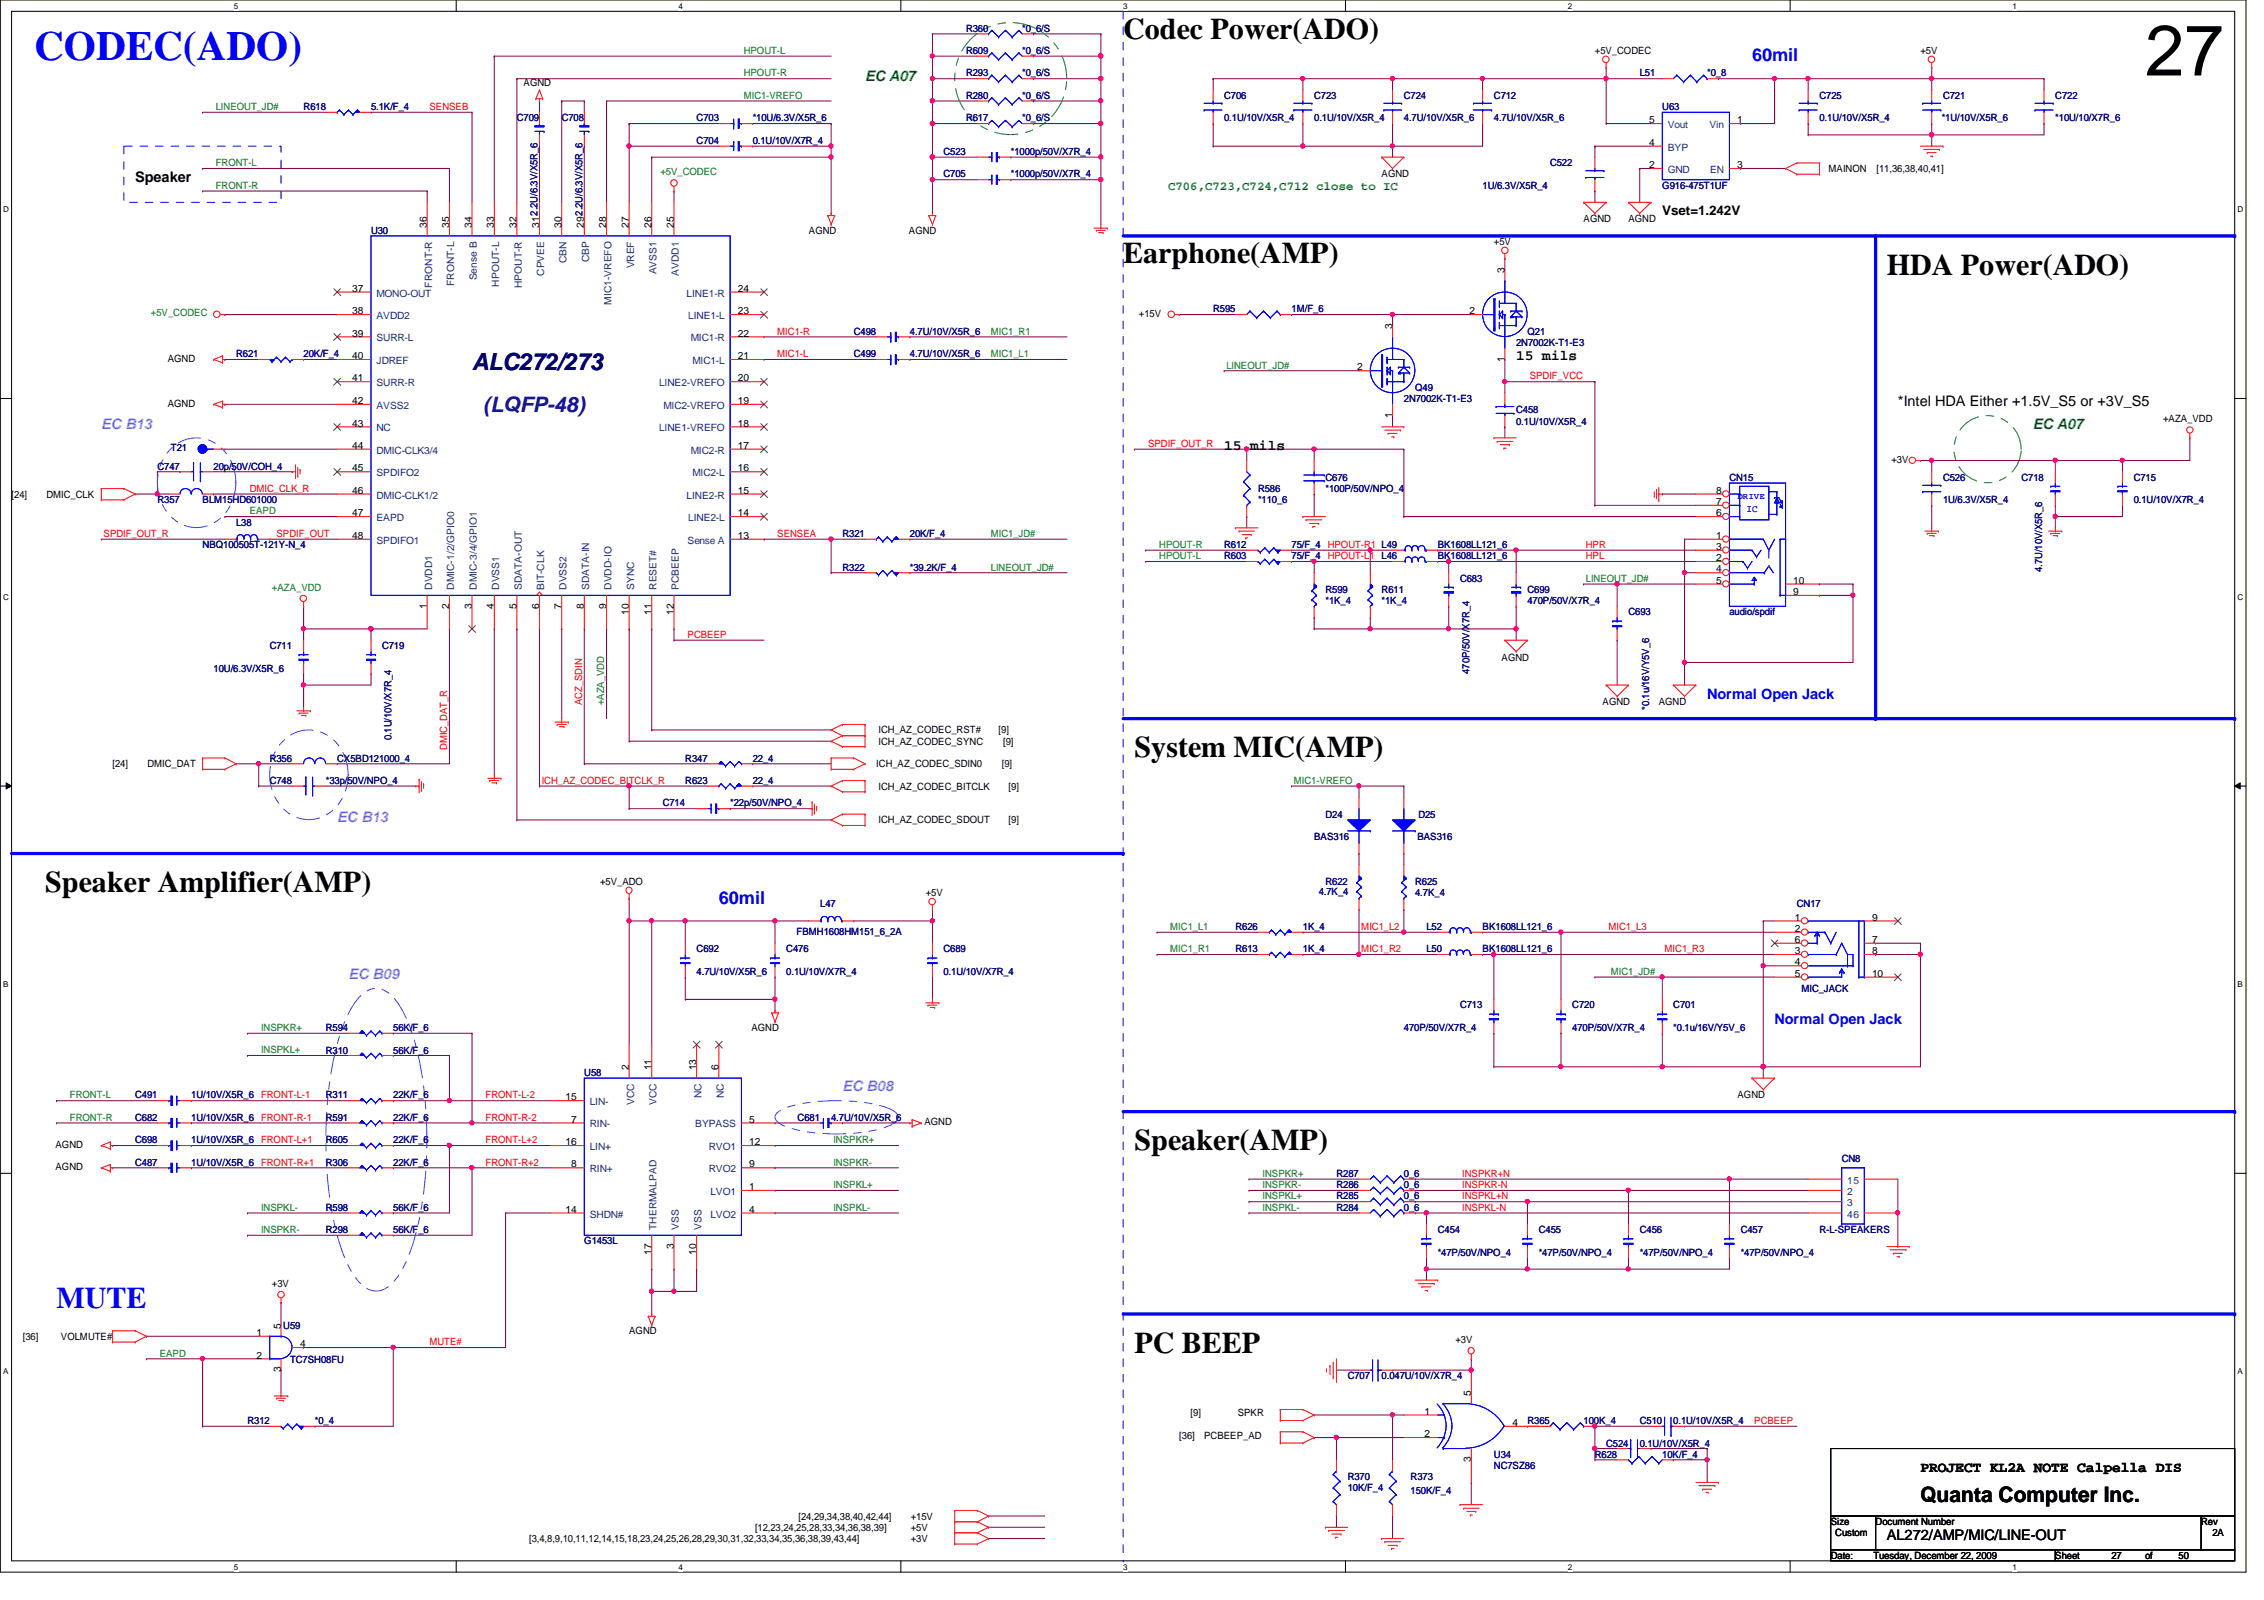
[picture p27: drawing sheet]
<svg xmlns="http://www.w3.org/2000/svg" width="297mm" height="210mm" viewBox="0 0 297 210" stroke-linecap="round" stroke-linejoin="round" font-family="sans-serif">
<defs><g id="words">
<text font-size="9.4" x="281.4" y="9.9">27</text>
<text font-size="5.4" fill="#00f" x="4.5" y="7.9">CODEC(ADO)</text>
<g font-size="3.9">
<text x="147.4" y="5.1">Codec Power(ADO)</text>
<text x="147.4" y="34.5">Earphone(AMP)</text>
<text x="247.6" y="36">HDA Power(ADO)</text>
<text x="148.8" y="99.4">System MIC(AMP)</text>
<text x="5.9" y="117.1">Speaker Amplifier(AMP)</text>
<text x="148.8" y="150.9">Speaker(AMP)</text>
<text x="148.8" y="177.5">PC BEEP</text>
</g>
<text font-size="3.9" fill="#00f" x="7.4" y="171.5">MUTE</text>
<text font-size="3.1" fill="#000080" x="61.9" y="48.5">ALC272/273</text>
<text font-size="2.8" fill="#0000a0" x="63.4" y="54.1">(LQFP-48)</text>
<text font-size="2.8" x="252" y="197.1">Quanta Computer Inc.</text>
<g font-size="2.3" fill="#00f">
<text x="229.9" y="8">60mil</text>
<text x="94.3" y="118.5">60mil</text>
</g>
<g font-size="1.9" fill="#008000">
<text x="113.5" y="10.6">EC A07</text>
<text x="266.7" y="56.3">EC A07</text>
</g>
<g font-size="1.9">
<text x="17.7" y="23.9">Speaker</text>
<text x="198.9" y="47.3">15 mils</text>
<text x="249" y="53.3">*Intel HDA Either +1.5V_S5 or +3V_S5</text>
<text x="160.6" y="59.1">15 mils</text>
<text x="252" y="193.1">PROJECT KL2A NOTE Calpella DIS</text>
<text x="247.6" y="202.1">AL272/AMP/MIC/LINE-OUT</text>
</g>
<g font-size="1.9" fill="#8080ff">
<text x="13.3" y="56.3">EC B13</text>
<text x="44.2" y="107.8">EC B13</text>
<text x="45.7" y="128.4">EC B09</text>
<text x="110.5" y="143.2">EC B08</text>
</g>
<g font-size="1.9" fill="#00f">
<text x="224" y="91.7">Normal Open Jack</text>
<text x="232.8" y="134.4">Normal Open Jack</text>
</g>
<text font-size="1.7" x="218.1" y="28.2">Vset=1.242V</text>
<text font-size="1.6" fill="#008000" x="153.2" y="24.9">C706,C723,C724,C712 close to IC</text>
<g font-size="1.3" fill="#000080">
<text x="126.7" y="4.1">R360</text>
<text x="134.1" y="4.1">*0_6/S</text>
<text x="126.7" y="10">R293</text>
<text x="126.7" y="7.1">R609</text>
<text x="134.1" y="10">*0_6/S</text>
<text x="134.1" y="7.1">*0_6/S</text>
<text x="215.1" y="10">L51</text>
<text x="224" y="10">*0_8</text>
<text x="39.8" y="14.4">R618</text>
<text x="48.7" y="14.4">5.1K/F_4</text>
<text x="67.8" y="15.9">C709</text>
<text x="73.7" y="15.9">C708</text>
<text x="91.4" y="15.9">C703</text>
<text x="98.8" y="15.9">*10U/6.3V/X5R_6</text>
<text x="126.7" y="15.9">R617</text>
<text x="126.7" y="13">R280</text>
<text x="134.1" y="15.9">*0_6/S</text>
<text x="134.1" y="13">*0_6/S</text>
<text x="160.6" y="13">C706</text>
<text x="160.6" y="15.9">0.1U/10V/X5R_4</text>
<text x="172.4" y="13">C723</text>
<text x="172.4" y="15.9">0.1U/10V/X5R_4</text>
<text x="184.2" y="13">C724</text>
<text x="184.2" y="15.9">4.7U/10V/X5R_6</text>
<text x="196" y="13">C712</text>
<text x="196" y="15.9">4.7U/10V/X5R_6</text>
<text x="218.1" y="14.4">U63</text>
<text x="238.7" y="13">C725</text>
<text x="238.7" y="15.9">0.1U/10V/X5R_4</text>
<text x="254.8" y="15.9">*1U/10V/X5R_6</text>
<text x="254.9" y="13">C721</text>
<text x="269.7" y="13">C722</text>
<text x="269.7" y="15.9">*10U/10/X7R_6</text>
<text x="91.4" y="18.9">C704</text>
<text x="98.8" y="18.9">0.1U/10V/X7R_4</text>
<text x="123.8" y="23.3">C705</text>
<text x="123.8" y="20.4">C523</text>
<text x="132.6" y="23.3">*1000p/50V/X7R_4</text>
<text x="132.6" y="20.4">*1000p/50V/X7R_4</text>
<text x="203.4" y="21.8">C522</text>
<text x="194.5" y="24.8">1U/6.3V/X5R_4</text>
<text x="218.1" y="24.8">G916-475T1UF</text>
<text x="48.7" y="30.6">U30</text>
<text x="159.2" y="41">R595</text>
<text x="169.5" y="41">1M/F_6</text>
<text x="31" y="46.9">R621</text>
<text x="39.8" y="46.9">20K/F_4</text>
<text x="112" y="43.9">C498</text>
<text x="112" y="46.9">C499</text>
<text x="119.4" y="43.9">4.7U/10V/X5R_6</text>
<text x="119.4" y="46.9">4.7U/10V/X5R_6</text>
<text x="198.9" y="45.4">2N7002K-T1-E3</text>
<text x="200.4" y="43.9">Q21</text>
<text x="184.2" y="52.7">2N7002K-T1-E3</text>
<text x="185.7" y="51.3">Q49</text>
<text x="22.4" y="59.2">T21</text>
<text x="198.9" y="54.2">C458</text>
<text x="198.9" y="55.7">0.1U/10V/X5R_4</text>
<text x="20.7" y="61.6">C747</text>
<text x="20.7" y="66">R357</text>
<text x="26.6" y="66">BLM15HD601000</text>
<text x="28" y="61.6">20p/50V/COH_4</text>
<text x="165.1" y="64.6">R586</text>
<text x="165.1" y="66">*110_6</text>
<text x="173.9" y="63.1">C676</text>
<text x="173.9" y="64.6">*100P/50V/NPO_4</text>
<text x="226.9" y="63.1">CN15</text>
<text x="254.9" y="63.1">C526</text>
<text x="254.9" y="66">1U/6.3V/X5R_4</text>
<text x="265.2" y="63.1">C718</text>
<text x="279.9" y="66">0.1U/10V/X7R_4</text>
<text x="279.9" y="63.1">C715</text>
<text x="26.6" y="71.9">NBQ100505T-121Y-N_4</text>
<text x="31" y="69">L38</text>
<text x="110.5" y="70.4">R321</text>
<text x="119.4" y="70.4">20K/F_4</text>
<text x="160.6" y="71.9">R612</text>
<text x="169.5" y="71.9">75/F_4 HPOUT-R1 L49</text>
<text x="188.6" y="71.9">BK1608LL121_6</text>
<text x="110.5" y="74.8">R322</text>
<text x="119.4" y="74.8">*39.2K/F_4</text>
<text x="160.6" y="73.4">R603</text>
<text x="169.5" y="73.4">75/F_4 HPOUT-L1 L46</text>
<text x="173.9" y="77.8">R599</text>
<text x="181.3" y="77.8">R611</text>
<text x="188.6" y="73.4">BK1608LL121_6</text>
<text x="191.6" y="76.3">C683</text>
<text x="200.4" y="77.8">C699</text>
<text x="267.9" y="75" transform="rotate(-90 267.9 75)">4.7U/10V/X5R_6</text>
<text x="173.9" y="79.3">*1K_4</text>
<text x="181.3" y="79.3">*1K_4</text>
<text x="200.4" y="79.3">470P/50V/X7R_4</text>
<text x="213.7" y="80.7">C693</text>
<text x="226.9" y="80.7">audio/spdif</text>
<text x="28" y="88.1">10U/6.3V/X5R_6</text>
<text x="35.4" y="85.2">C711</text>
<text x="50.1" y="85.2">C719</text>
<text x="192.8" y="88.4" transform="rotate(-90 192.8 88.4)">470P/50V/X7R_4</text>
<text x="216.4" y="93.1" transform="rotate(-90 216.4 93.1)">*0.1u/16V/Y5V_6</text>
<text x="35.4" y="99.9">R356</text>
<text x="44.2" y="99.9">CX5BD121000_4</text>
<text x="51.3" y="97.1" transform="rotate(-90 51.3 97.1)">0.1U/10V/X7R_4</text>
<text x="89.9" y="99.9">R347</text>
<text x="98.8" y="99.9">22_4</text>
<text x="35.4" y="102.8">C748</text>
<text x="42.8" y="102.8">*33p/50V/NPO_4</text>
<text x="86.9" y="105.8">C714</text>
<text x="89.9" y="102.8">R623</text>
<text x="95.8" y="105.8">*22p/50V/NPO_4</text>
<text x="98.8" y="102.8">22_4</text>
<text x="173.9" y="107.3">D24</text>
<text x="186.1" y="107.3">D25</text>
<text x="172.4" y="110.2">BAS316</text>
<text x="186" y="110.2">BAS316</text>
<text x="107.6" y="119">L47</text>
<text x="173" y="117.4">4.7K_4</text>
<text x="173.9" y="116.1">R622</text>
<text x="185.7" y="116.1">R625</text>
<text x="185.7" y="117.6">4.7K_4</text>
<text x="235.8" y="119">CN17</text>
<text x="91.4" y="124.9">C692</text>
<text x="103.2" y="124.9">C476</text>
<text x="104.5" y="122.6">FBMH1608HM151_6_2A</text>
<text x="123.8" y="124.9">C689</text>
<text x="162.1" y="124.9">R613</text>
<text x="162.1" y="122">R626</text>
<text x="170.9" y="124.9">1K_4</text>
<text x="170.9" y="122">1K_4</text>
<text x="187.2" y="122">L52</text>
<text x="187.2" y="124.9">L50</text>
<text x="194.5" y="122">BK1608LL121_6</text>
<text x="194.5" y="124.9">BK1608LL121_6</text>
<text x="91.4" y="127.9">4.7U/10V/X5R_6</text>
<text x="103.2" y="127.9">0.1U/10V/X7R_4</text>
<text x="123.8" y="127.9">0.1U/10V/X7R_4</text>
<text x="236.3" y="130.1">MIC_JACK</text>
<text x="42.8" y="135.3">R594</text>
<text x="51.6" y="135.3">56K/F_6</text>
<text x="184.2" y="135.3">470P/50V/X7R_4</text>
<text x="191.6" y="132.3">C713</text>
<text x="206.3" y="132.3">C720</text>
<text x="206.3" y="135.3">470P/50V/X7R_4</text>
<text x="219.5" y="135.3">*0.1u/16V/Y5V_6</text>
<text x="219.5" y="132.3">C701</text>
<text x="42.8" y="138.2">R310</text>
<text x="51.6" y="138.2">56K/F_6</text>
<text x="76.7" y="141.1">U58</text>
<text x="17.7" y="147">C682</text>
<text x="17.7" y="150">C698</text>
<text x="17.7" y="144.1">C491</text>
<text x="25.1" y="147">1U/10V/X5R_6 FRONT-R-1</text>
<text x="25.1" y="150">1U/10V/X5R_6 FRONT-L+1</text>
<text x="25.1" y="144.1">1U/10V/X5R_6 FRONT-L-1</text>
<text x="42.8" y="147">R591</text>
<text x="42.8" y="150">R605</text>
<text x="42.8" y="144.1">R311</text>
<text x="51.6" y="147">22K/F_6</text>
<text x="51.6" y="150">22K/F_6</text>
<text x="51.6" y="144.1">22K/F_6</text>
<text x="104.6" y="147">C681</text>
<text x="109" y="147">4.7U/10V/X5R_6</text>
<text x="17.7" y="153">C487</text>
<text x="25.1" y="153">1U/10V/X5R_6 FRONT-R+1</text>
<text x="42.8" y="153">R306</text>
<text x="51.6" y="153">22K/F_6</text>
<text x="175.3" y="154.4">R287</text>
<text x="175.3" y="155.9">R286</text>
<text x="184.2" y="154.4">0_6</text>
<text x="184.2" y="155.9">0_6</text>
<text x="241.6" y="152.5">CN8</text>
<text x="42.8" y="161.8">R298</text>
<text x="42.8" y="158.8">R598</text>
<text x="51.6" y="161.8">56K/F_6</text>
<text x="51.6" y="158.8">56K/F_6</text>
<text x="175.3" y="157.4">R285</text>
<text x="175.3" y="158.8">R284</text>
<text x="184.2" y="157.4">0_6</text>
<text x="184.2" y="158.8">0_6</text>
<text x="188.6" y="161.8">C454</text>
<text x="201.9" y="161.8">C455</text>
<text x="215.1" y="161.8">C456</text>
<text x="228.4" y="161.8">C457</text>
<text x="238.7" y="161.8">R-L-SPEAKERS</text>
<text x="76.7" y="163.2">G1453L</text>
<text x="188.6" y="164.7">*47P/50V/NPO_4</text>
<text x="201.9" y="164.7">*47P/50V/NPO_4</text>
<text x="215.1" y="164.7">*47P/50V/NPO_4</text>
<text x="228.4" y="164.7">*47P/50V/NPO_4</text>
<text x="37.2" y="174.3">U59</text>
<text x="38.1" y="178.9">TC7SH08FU</text>
<text x="176.8" y="180.9">C707</text>
<text x="181.3" y="180.9">0.047U/10V/X7R_4</text>
<text x="32.5" y="186.8">R312</text>
<text x="41.3" y="186.8">*0_4</text>
<text x="196" y="191.2">U34</text>
<text x="200.4" y="186.8">R365</text>
<text x="207.8" y="186.8">100K_4</text>
<text x="209.3" y="191.2">R628</text>
<text x="210.7" y="189.8">C524</text>
<text x="215.1" y="186.8">C510</text>
<text x="215.1" y="189.8">0.1U/10V/X5R_4</text>
<text x="218.1" y="191.2">10K/F_4</text>
<text x="219.5" y="186.8">0.1U/10V/X5R_4</text>
<text x="176.8" y="194.2">R370</text>
<text x="176.8" y="195.7">10K/F_4</text>
<text x="185.1" y="194.2">R373</text>
<text x="185.1" y="196">150K/F_4</text>
<text x="196" y="192.7">NC7SZ86</text>
</g>
<g font-size="1.3">
<text x="68.7" y="11.2">AGND</text>
<text x="209.3" y="7.1">+5V_CODEC</text>
<text x="252" y="7.1">+5V</text>
<text x="216.4" y="16.2">5</text>
<text x="227.9" y="16.2">1</text>
<text x="181.3" y="23.3">AGND</text>
<text x="216.4" y="19.1">4</text>
<text x="216.4" y="22.1">2</text>
<text x="227.9" y="22.1">3</text>
<text x="239.9" y="22.6">MAINON</text>
<text x="246.2" y="22.6">[11,36,38,40,41]</text>
<text x="56" y="29.9" transform="rotate(-90 56 29.9)">36</text>
<text x="58.9" y="29.9" transform="rotate(-90 58.9 29.9)">35</text>
<text x="61.9" y="29.9" transform="rotate(-90 61.9 29.9)">34</text>
<text x="64.8" y="29.9" transform="rotate(-90 64.8 29.9)">33</text>
<text x="67.8" y="29.9" transform="rotate(-90 67.8 29.9)">32</text>
<text x="70.7" y="29.9" transform="rotate(-90 70.7 29.9)">312.2U/6.3V/X5R_6</text>
<text x="73.7" y="29.9" transform="rotate(-90 73.7 29.9)">30</text>
<text x="76.6" y="29.9" transform="rotate(-90 76.6 29.9)">292.2U/6.3V/X5R_6</text>
<text x="79.5" y="29.9" transform="rotate(-90 79.5 29.9)">28</text>
<text x="82.5" y="29.9" transform="rotate(-90 82.5 29.9)">27</text>
<text x="85.5" y="29.9" transform="rotate(-90 85.5 29.9)">26</text>
<text x="88.4" y="29.9" transform="rotate(-90 88.4 29.9)">25</text>
<text x="207.8" y="29.2">AGND</text>
<text x="213.7" y="29.2">AGND</text>
<text x="106.1" y="30.6">AGND</text>
<text x="119.2" y="30.6">AGND</text>
<text x="196" y="32.1">+5V</text>
<text x="197.4" y="35.8" transform="rotate(-90 197.4 35.8)">3</text>
<text x="46.2" y="38.3">37</text>
<text x="46.2" y="41.2">38</text>
<text x="96.8" y="41.2">23</text>
<text x="96.8" y="38.3">24</text>
<text x="149.4" y="41.6">+15V</text>
<text x="192.8" y="41.2">2</text>
<text x="22" y="47.5">AGND</text>
<text x="46.2" y="44.2">39</text>
<text x="46.2" y="47.1">40</text>
<text x="96.8" y="47.1">21</text>
<text x="96.8" y="44.2">22</text>
<text x="182.7" y="43.2" transform="rotate(-90 182.7 43.2)">3</text>
<text x="197.4" y="47.5" transform="rotate(-90 197.4 47.5)">1</text>
<text x="22" y="53.3">AGND</text>
<text x="46.2" y="50">41</text>
<text x="46.2" y="53">42</text>
<text x="96.8" y="53">19</text>
<text x="96.8" y="50">20</text>
<text x="178.1" y="48.6">2</text>
<text x="46.2" y="56">43</text>
<text x="46.2" y="58.9">44</text>
<text x="96.8" y="58.9">17</text>
<text x="96.8" y="56">18</text>
<text x="182.7" y="54.8" transform="rotate(-90 182.7 54.8)">1</text>
<text x="283.8" y="55.4">+AZA_VDD</text>
<text x="1.5" y="65.3">[24]</text>
<text x="6.1" y="65.3">DMIC_CLK</text>
<text x="46.2" y="61.8">45</text>
<text x="46.2" y="64.8">46</text>
<text x="96.8" y="64.8">15</text>
<text x="96.8" y="61.8">16</text>
<text x="225.2" y="64.8">8</text>
<text x="248.2" y="60.7">+3V</text>
<text x="46.2" y="67.7">47</text>
<text x="46.2" y="70.7">48</text>
<text x="96.8" y="70.7">13</text>
<text x="96.8" y="67.7">14</text>
<text x="225.2" y="70.7">1</text>
<text x="225.2" y="67.7">6</text>
<text x="225.2" y="66.3">7</text>
<text x="225.2" y="72.1">3</text>
<text x="225.2" y="73.6">2</text>
<text x="225.2" y="75.1">4</text>
<text x="225.2" y="76.6">5</text>
<text x="235.3" y="76.6">10</text>
<text x="56" y="79.9" transform="rotate(-90 56 79.9)">1</text>
<text x="58.9" y="79.9" transform="rotate(-90 58.9 79.9)">2</text>
<text x="61.9" y="79.9" transform="rotate(-90 61.9 79.9)">3</text>
<text x="64.8" y="79.9" transform="rotate(-90 64.8 79.9)">4</text>
<text x="67.8" y="79.9" transform="rotate(-90 67.8 79.9)">5</text>
<text x="70.7" y="79.9" transform="rotate(-90 70.7 79.9)">6</text>
<text x="73.7" y="79.9" transform="rotate(-90 73.7 79.9)">7</text>
<text x="76.6" y="79.9" transform="rotate(-90 76.6 79.9)">8</text>
<text x="79.5" y="79.9" transform="rotate(-90 79.5 79.9)">9</text>
<text x="82.5" y="80.6" transform="rotate(-90 82.5 80.6)">10</text>
<text x="85.5" y="80.6" transform="rotate(-90 85.5 80.6)">11</text>
<text x="88.4" y="80.6" transform="rotate(-90 88.4 80.6)">12</text>
<text x="235.3" y="78.1">9</text>
<text x="197" y="86.7">AGND</text>
<text x="210.3" y="92.5">AGND</text>
<text x="217.6" y="92.5">AGND</text>
<text x="14.8" y="100.6">[24]</text>
<text x="19.3" y="100.6">DMIC_DAT</text>
<text x="115" y="100.6">ICH_AZ_CODEC_SDIN0</text>
<text x="115.3" y="97.7">ICH_AZ_CODEC_SYNC</text>
<text x="115.3" y="96.2">ICH_AZ_CODEC_RST#</text>
<text x="131" y="96.2">[9]</text>
<text x="131.4" y="100.6">[9]</text>
<text x="131.6" y="97.7">[9]</text>
<text x="115.3" y="103.6">ICH_AZ_CODEC_BITCLK</text>
<text x="115.3" y="108">ICH_AZ_CODEC_SDOUT</text>
<text x="132.3" y="103.6">[9]</text>
<text x="132.3" y="108">[9]</text>
<text x="78.7" y="116.1">+5V_ADO</text>
<text x="121.5" y="117.6">+5V</text>
<text x="235.5" y="120.8">1</text>
<text x="235.5" y="122.3">2</text>
<text x="235.5" y="123.7">6</text>
<text x="235.5" y="125.2">3</text>
<text x="245.6" y="120.8">9</text>
<text x="245.6" y="123.7">7</text>
<text x="245.6" y="125.2">8</text>
<text x="235.5" y="126.7">4</text>
<text x="235.5" y="128.1">5</text>
<text x="245.6" y="128.1">10</text>
<text x="98.6" y="135.3">AGND</text>
<text x="82.5" y="140.4" transform="rotate(-90 82.5 140.4)">2</text>
<text x="85.5" y="140.4" transform="rotate(-90 85.5 140.4)">11</text>
<text x="91.4" y="140.4" transform="rotate(-90 91.4 140.4)">13</text>
<text x="94.3" y="140.4" transform="rotate(-90 94.3 140.4)">6</text>
<text x="74.2" y="144.4">15</text>
<text x="74.9" y="147.3">7</text>
<text x="98.3" y="147.3">5</text>
<text x="121.3" y="147.6">AGND</text>
<text x="228" y="144.1">AGND</text>
<text x="7.3" y="150.6">AGND</text>
<text x="7.3" y="153.5">AGND</text>
<text x="74.2" y="150.2">16</text>
<text x="74.9" y="153.2">8</text>
<text x="98.3" y="150.2">12</text>
<text x="98.3" y="153.2">9</text>
<text x="74.2" y="159.1">14</text>
<text x="98.3" y="156.1">1</text>
<text x="98.3" y="159.1">4</text>
<text x="85.5" y="164.6" transform="rotate(-90 85.5 164.6)">17</text>
<text x="88.4" y="163.8" transform="rotate(-90 88.4 163.8)">3</text>
<text x="91.4" y="164.6" transform="rotate(-90 91.4 164.6)">10</text>
<text x="35.7" y="168.8">+3V</text>
<text x="3" y="175.8">[36]</text>
<text x="8" y="175.8">VOLMUTE#</text>
<text x="33.7" y="175.3">1</text>
<text x="33.7" y="178.2">2</text>
<text x="36.8" y="174.3" transform="rotate(-90 36.8 174.3)">5</text>
<text x="39.4" y="176.7">4</text>
<text x="82.5" y="175">AGND</text>
<text x="191" y="176.2">+3V</text>
<text x="36.8" y="180" transform="rotate(-90 36.8 180)">3</text>
<text x="156.2" y="185.8">[9]</text>
<text x="162.4" y="185.8">SPKR</text>
<text x="186.9" y="185.6">1</text>
<text x="193" y="183.1" transform="rotate(-90 193 183.1)">5</text>
<text x="154.7" y="188.7">[36]</text>
<text x="158" y="188.7">PCBEEP_AD</text>
<text x="186.9" y="188.6">2</text>
<text x="193" y="191.8" transform="rotate(-90 193 191.8)">3</text>
<text x="198.5" y="187.1">4</text>
<text x="69.4" y="202.3">[3,4,8,9,10,11,12,14,15,18,23,24,25,26,28,29,30,31,32,33,34,35,36,38,39,43,44]</text>
<text x="99.1" y="200.8">[12,23,24,25,28,33,34,36,38,39]</text>
<text x="104.8" y="199.3">[24,29,34,38,40,42,44]</text>
<text x="119.5" y="202.3">+3V</text>
<text x="119.5" y="200.8">+5V</text>
<text x="119.5" y="199.3">+15V</text>
<text x="240.2" y="200.1">Size</text>
<text x="240.8" y="201.5">Custom</text>
<text x="246.1" y="200.1">Document Number</text>
<text x="288.8" y="200.1">Rev</text>
<text x="290.3" y="201.5">2A</text>
<text x="240.2" y="204.5">Date:</text>
<text x="245.8" y="204.5">Tuesday, December 22, 2009</text>
<text x="269.7" y="204.5">Sheet</text>
<text x="277" y="204.5">27</text>
<text x="281.4" y="204.5">of</text>
<text x="285.8" y="204.5">50</text>
</g>
<g font-size="1.3" fill="#008000">
<text x="97.6" y="10">HPOUT-R</text>
<text x="97.6" y="7.1">HPOUT-L</text>
<text x="28.3" y="14.4">LINEOUT_JD#</text>
<text x="97.6" y="13">MIC1-VREFO</text>
<text x="28.3" y="21.8">FRONT-L</text>
<text x="86.7" y="23">+5V_CODEC</text>
<text x="28.3" y="24.8">FRONT-R</text>
<text x="19.8" y="41.4">+5V_CODEC</text>
<text x="130" y="46.9">MIC1_L1</text>
<text x="130" y="43.9">MIC1_R1</text>
<text x="160.9" y="48.3">LINEOUT_JD#</text>
<text x="32.8" y="67.5">EAPD</text>
<text x="130" y="70.4">MIC1_JD#</text>
<text x="152.1" y="71.9">HPOUT-R</text>
<text x="35.7" y="77.5">+AZA_VDD</text>
<text x="130" y="74.8">LINEOUT_JD#</text>
<text x="152.1" y="73.4">HPOUT-L</text>
<text x="208.1" y="76.3">LINEOUT_JD#</text>
<text x="79.3" y="92.5" transform="rotate(-90 79.3 92.5)">+AZA_VDD</text>
<text x="169.8" y="102.8">MIC1-VREFO</text>
<text x="153.5" y="122">MIC1_L1</text>
<text x="153.5" y="124.9">MIC1_R1</text>
<text x="211.3" y="127.9">MIC1_JD#</text>
<text x="34.2" y="135.3">INSPKR+</text>
<text x="34.2" y="138.2">INSPKL+</text>
<text x="9.2" y="144.1">FRONT-L</text>
<text x="9.2" y="147">FRONT-R</text>
<text x="109.3" y="150">INSPKR+</text>
<text x="109.3" y="152.9">INSPKR-</text>
<text x="109.3" y="155.9">INSPKL+</text>
<text x="165.6" y="154.4">INSPKR+</text>
<text x="165.6" y="155.9">INSPKR-</text>
<text x="34.2" y="161.8">INSPKR-</text>
<text x="34.2" y="158.8">INSPKL-</text>
<text x="109.3" y="158.8">INSPKL-</text>
<text x="165.6" y="158.8">INSPKL-</text>
<text x="165.6" y="157.4">INSPKL+</text>
<text x="21" y="178">EAPD</text>
</g>
<g font-size="1.3" fill="#f00">
<text x="56.3" y="14.4">SENSEB</text>
<text x="102" y="43.9">MIC1-R</text>
<text x="102" y="46.9">MIC1-L</text>
<text x="200.7" y="49.8">SPDIF_VCC</text>
<text x="150.6" y="58.6">SPDIF_OUT_R</text>
<text x="32.8" y="64.5">DMIC_CLK_R</text>
<text x="13.6" y="70.4">SPDIF_OUT_R</text>
<text x="36.3" y="70.4">SPDIF_OUT</text>
<text x="102" y="70.4">SENSEA</text>
<text x="208.1" y="71.9">HPR</text>
<text x="208.1" y="73.4">HPL</text>
<text x="90.2" y="83.7">PCBEEP</text>
<text x="76.4" y="92.5" transform="rotate(-90 76.4 92.5)">ACZ_SDIN</text>
<text x="58.7" y="98.4" transform="rotate(-90 58.7 98.4)">DMIC_DAT_R</text>
<text x="71.1" y="102.8">ICH_AZ_CODEC_BITCLK_R</text>
<text x="178.6" y="124.9">MIC1_R2</text>
<text x="178.6" y="122">MIC1_L2</text>
<text x="211" y="122">MIC1_L3</text>
<text x="218.4" y="124.9">MIC1_R3</text>
<text x="63.7" y="147">FRONT-R-2</text>
<text x="63.7" y="144.1">FRONT-L-2</text>
<text x="63.7" y="150">FRONT-L+2</text>
<text x="63.7" y="152.9">FRONT-R+2</text>
<text x="191.9" y="155.9">INSPKR-N</text>
<text x="191.9" y="154.4">INSPKR+N</text>
<text x="191.9" y="158.8">INSPKL-N</text>
<text x="191.9" y="157.4">INSPKL+N</text>
<text x="56.3" y="176.5">MUTE#</text>
<text x="230.2" y="186.8">PCBEEP</text>
</g>
<g font-size="1.3" fill="#004080">
<text x="218.8" y="16.8">Vout</text>
<text x="224.3" y="16.8">Vin</text>
<text x="218.8" y="19.8">BYP</text>
<text x="218.8" y="22.7">GND</text>
<text x="224.4" y="22.7">EN</text>
<text x="74.3" y="34.5" transform="rotate(-90 74.3 34.5)">CBN</text>
<text x="77.3" y="34.4" transform="rotate(-90 77.3 34.4)">CBP</text>
<text x="83.2" y="35.2" transform="rotate(-90 83.2 35.2)">VREF</text>
<text x="86.1" y="36" transform="rotate(-90 86.1 36)">AVSS1</text>
<text x="49.4" y="38.9">MONO-OUT</text>
<text x="49.4" y="41.9">AVDD2</text>
<text x="56.7" y="37.7" transform="rotate(-90 56.7 37.7)">FRONT-R</text>
<text x="59.6" y="37.5" transform="rotate(-90 59.6 37.5)">FRONT-L</text>
<text x="62.6" y="36.8" transform="rotate(-90 62.6 36.8)">Sense B</text>
<text x="65.5" y="37.6" transform="rotate(-90 65.5 37.6)">HPOUT-L</text>
<text x="68.4" y="37.8" transform="rotate(-90 68.4 37.8)">HPOUT-R</text>
<text x="71.4" y="36.2" transform="rotate(-90 71.4 36.2)">CPVEE</text>
<text x="80.2" y="40" transform="rotate(-90 80.2 40)">MIC1-VREFO</text>
<text x="89.1" y="36.2" transform="rotate(-90 89.1 36.2)">AVDD1</text>
<text x="90.1" y="38.9">LINE1-R</text>
<text x="90.3" y="41.9">LINE1-L</text>
<text x="49.4" y="44.8">SURR-L</text>
<text x="49.4" y="47.8">JDREF</text>
<text x="90.6" y="44.8">MIC1-R</text>
<text x="90.8" y="47.8">MIC1-L</text>
<text x="49.4" y="50.7">SURR-R</text>
<text x="49.4" y="53.6">AVSS2</text>
<text x="86.5" y="50.7">LINE2-VREFO</text>
<text x="87" y="53.6">MIC2-VREFO</text>
<text x="49.4" y="56.6">NC</text>
<text x="49.4" y="59.5">DMIC-CLK3/4</text>
<text x="86.5" y="56.6">LINE1-VREFO</text>
<text x="90.6" y="59.5">MIC2-R</text>
<text x="49.4" y="62.5">SPDIFO2</text>
<text x="49.4" y="65.4">DMIC-CLK1/2</text>
<text x="90.1" y="65.4">LINE2-R</text>
<text x="90.8" y="62.5">MIC2-L</text>
<text x="49.4" y="68.4">EAPD</text>
<text x="49.4" y="71.3">SPDIFO1</text>
<text x="90.2" y="71.3">Sense A</text>
<text x="90.3" y="68.4">LINE2-L</text>
<text x="56.7" y="77.4" transform="rotate(-90 56.7 77.4)">DVDD1</text>
<text x="59.6" y="77.4" transform="rotate(-90 59.6 77.4)">DMIC-1/2/GPIO0</text>
<text x="62.6" y="77.4" transform="rotate(-90 62.6 77.4)">DMIC-3/4/GPIO1</text>
<text x="65.5" y="77.4" transform="rotate(-90 65.5 77.4)">DVSS1</text>
<text x="68.4" y="77.4" transform="rotate(-90 68.4 77.4)">SDATA-OUT</text>
<text x="71.4" y="77.4" transform="rotate(-90 71.4 77.4)">BIT-CLK</text>
<text x="74.3" y="77.4" transform="rotate(-90 74.3 77.4)">DVSS2</text>
<text x="77.3" y="77.4" transform="rotate(-90 77.3 77.4)">SDATA-IN</text>
<text x="80.2" y="77.4" transform="rotate(-90 80.2 77.4)">DVDD-IO</text>
<text x="83.2" y="77.4" transform="rotate(-90 83.2 77.4)">SYNC</text>
<text x="86.1" y="77.4" transform="rotate(-90 86.1 77.4)">RESET#</text>
<text x="89.1" y="77.4" transform="rotate(-90 89.1 77.4)">PCBEEP</text>
<text x="77.4" y="147.9">RIN-</text>
<text x="77.4" y="145">LIN-</text>
<text x="83.2" y="145" transform="rotate(-90 83.2 145)">VCC</text>
<text x="86.1" y="145" transform="rotate(-90 86.1 145)">VCC</text>
<text x="91.2" y="147.9">BYPASS</text>
<text x="92" y="144.1" transform="rotate(-90 92 144.1)">NC</text>
<text x="95" y="144.1" transform="rotate(-90 95 144.1)">NC</text>
<text x="77.4" y="150.9">LIN+</text>
<text x="77.4" y="153.8">RIN+</text>
<text x="93" y="150.9">RVO1</text>
<text x="93" y="153.8">RVO2</text>
<text x="242.4" y="155.3">15</text>
<text x="77.4" y="159.7">SHDN#</text>
<text x="86.1" y="161.3" transform="rotate(-90 86.1 161.3)">THERMALPAD</text>
<text x="89.1" y="161.3" transform="rotate(-90 89.1 161.3)">VSS</text>
<text x="92" y="161.3" transform="rotate(-90 92 161.3)">VSS</text>
<text x="93.2" y="156.8">LVO1</text>
<text x="93.2" y="159.7">LVO2</text>
<text x="242.4" y="156.8">2</text>
<text x="242.4" y="158.2">3</text>
<text x="242.4" y="159.7">46</text>
</g>
<text font-size="1.3" fill="#00f" x="229.1" y="67.2">IC</text>
<g font-size="1.1">
<text x="30.7" y="1.1">5</text>
<text x="89" y="1.1">4</text>
<text x="147.4" y="1.1">3</text>
<text x="205.7" y="1.1">2</text>
<text x="264" y="1.1">1</text>
<text x=".4" y="27.9">D</text>
<text x="293.6" y="27.9">D</text>
<text x=".4" y="78.7">C</text>
<text x="293.6" y="78.7">C</text>
<text x=".4" y="129.5">B</text>
<text x="293.6" y="129.5">B</text>
<text x=".4" y="180.3">A</text>
<text x="293.6" y="180.3">A</text>
<text x="30.7" y="205.9">5</text>
<text x="89" y="205.9">4</text>
<text x="147.4" y="205.9">3</text>
<text x="205.7" y="205.9">2</text>
<text x="264" y="205.9">1</text>
</g>
<text font-size="1.1" fill="#00f" x="228" y="65.5">DRIVE</text>
</g></defs>
<path d="M0 0h294.7v206.2h-294.7zM1.5 1.5h291.7v203.3h-291.7z" fill="none" stroke="#000" stroke-width=".13"/>
<g fill="#fff">
<path d="M30.7 .2h.6v1.2h-.6z"/>
<path d="M30.7 204.9h.6v1.2h-.6z"/>
</g>
<path d="M59.9 0v1.5M59.9 204.8v1.4" fill="none" stroke="#000" stroke-width=".13"/>
<g fill="#fff">
<path d="M89 .2h.6v1.2h-.6z"/>
<path d="M89 204.9h.6v1.2h-.6z"/>
</g>
<path d="M118.2 0v1.5M118.2 204.8v1.4" fill="none" stroke="#000" stroke-width=".13"/>
<g fill="#fff">
<path d="M147.4 .2h.6v1.2h-.6z"/>
<path d="M147.4 204.9h.6v1.2h-.6z"/>
</g>
<path d="M176.5 0v1.5M176.5 204.8v1.4" fill="none" stroke="#000" stroke-width=".13"/>
<g fill="#fff">
<path d="M205.7 .2h.6v1.2h-.6z"/>
<path d="M205.7 204.9h.6v1.2h-.6z"/>
</g>
<path d="M234.9 0v1.5M234.9 204.8v1.4" fill="none" stroke="#000" stroke-width=".13"/>
<g fill="#fff">
<path d="M264 .2h.6v1.2h-.6z"/>
<path d="M264 204.9h.6v1.2h-.6z"/>
<path d="M.4 26.9h.8v1.2h-.8z"/>
<path d="M293.6 26.9h.7v1.2h-.7z"/>
<path d="M.4 77.7h.8v1.2h-.8z"/>
<path d="M293.6 77.7h.7v1.2h-.7z"/>
</g>
<path d="M0 52.3h1.5M293.2 52.3h1.5" fill="none" stroke="#000" stroke-width=".13"/>
<g fill="#fff">
<path d="M.4 128.5h.7v1.2h-.7z"/>
<path d="M293.6 128.5h.7v1.2h-.7z"/>
</g>
<path d="M0 103.1h1.5M.8 102.7l.7 .4-.7 .4zM293.2 103.1l.7-.4v.8zM293.2 103.1h1.5" fill="none" stroke="#000" stroke-width=".13"/>
<path d="M.8 102.7l.7 .4-.7 .4zM293.2 103.1l.7-.4v.8z" fill="#000"/>
<g fill="#fff">
<path d="M.4 179.3h.7v1.2h-.7z"/>
<path d="M293.6 179.3h.7v1.2h-.7z"/>
</g>
<path d="M0 153.9h1.5M293.2 153.9h1.5" fill="none" stroke="#000" stroke-width=".13"/>
<path d="M85.5 20.6h.1M85.5 20.6h23.5" fill="none" stroke="#800040" stroke-width=".13"/>
<circle cx="109" cy="20.6" r=".29" fill="#f0f"/>
<circle cx="109" cy="20.6" r=".29" fill="none" stroke="#f0f" stroke-width=".13"/>
<g fill="none" stroke="#800040" stroke-width=".13">
<path d="M79.6 13.3h.1M79.6 13.3h29.4M98.8 16.2h.1M98.8 16.2h10.2M119.4 47.2h.1M119.4 44.2h.1M119.4 47.2h20.6M119.4 44.2h20.6M29.5 67.8h.1M29.5 67.8h14.7M109 70.7h.1M109 70.7h4.5"/>
<path d="M59 82.5h.1M59 82.5v17.7h-14.8M44.2 100.2h.1"/>
</g>
<circle cx="109" cy="70.7" r=".29" fill="#f0f"/>
<circle cx="109" cy="70.7" r=".29" fill="none" stroke="#f0f" stroke-width=".13"/>
<g fill="none" stroke="#800040" stroke-width=".13">
<path d="M48.7 14.7h.1M48.7 14.7h13.2M82.5 19.2h.1M82.5 19.2h11.8M109 19.2h.1M109 19.2v1.4M39.8 47.2h.1M39.8 47.2h4.4M119.4 70.7h.1M119.4 70.7h20.6M39.8 82.5h.1M39.8 82.5v1.5"/>
<path d="M98.8 100.2h.1M98.8 100.2h10.2"/>
</g>
<circle cx="82.5" cy="19.2" r=".29" fill="#f0f"/>
<circle cx="82.5" cy="19.2" r=".29" fill="none" stroke="#f0f" stroke-width=".13"/>
<path d="M82.5 19.2h.1M82.5 19.2v7.3M48.7 82.5h.1M48.7 82.5v1.5M48.7 82.5h7.3" fill="none" stroke="#800040" stroke-width=".13"/>
<circle cx="48.6" cy="82.5" r=".29" fill="#f0f"/>
<circle cx="48.6" cy="82.5" r=".29" fill="none" stroke="#f0f" stroke-width=".13"/>
<path d="M39.8 82.5h.1M39.8 82.5h8.9" fill="none" stroke="#800040" stroke-width=".13"/>
<circle cx="48.6" cy="82.5" r=".29" fill="#f0f"/>
<circle cx="48.6" cy="82.5" r=".29" fill="none" stroke="#f0f" stroke-width=".13"/>
<circle cx="39.8" cy="82.5" r=".29" fill="#f0f"/>
<circle cx="39.8" cy="82.5" r=".29" fill="none" stroke="#f0f" stroke-width=".13"/>
<path d="M39.8 89.9h.1M39.8 89.9h8.9" fill="none" stroke="#800040" stroke-width=".13"/>
<circle cx="39.8" cy="89.8" r=".29" fill="#f0f"/>
<circle cx="39.8" cy="89.8" r=".29" fill="none" stroke="#f0f" stroke-width=".13"/>
<path d="M98.8 19.2h.1M98.8 19.2h10.2M29.5 47.2h.1M29.5 47.2h4.4" fill="none" stroke="#800040" stroke-width=".13"/>
<circle cx="109" cy="19.2" r=".29" fill="#f0f"/>
<circle cx="109" cy="19.2" r=".29" fill="none" stroke="#f0f" stroke-width=".13"/>
<g fill="none" stroke="#800040" stroke-width=".13">
<path d="M67.8 10.3h.1M67.8 10.3h41.2M67.8 10.3v16.2M79.6 13.3h.1M79.6 13.3v13.2M82.5 16.2h.1M82.5 16.2h11.8M82.5 16.2v3M109 16.2h.1M109 16.2v3M26.6 22.1h.1M26.6 25.1h.1"/>
<path d="M26.6 22.1h32.4M26.6 25.1h29.4M56 25.1h.1M56 25.1v1.4M85.5 20.6h.1M85.5 20.6v5.9M88.4 25.1h.1M88.4 25.1v1.4M109 20.6h.1M109 20.6v7.4M29.5 41.3h.1M29.5 53h.1"/>
<path d="M29.5 41.3h14.7M29.5 53h14.7M100.2 44.2h.1M100.2 47.2h.1M100.2 44.2h14.8M100.2 47.2h14.8M28 64.8h.1M28 64.8h16.2M39.8 79.5h.1M39.8 79.5v3M109 75.1h.1M109 70.7h.1"/>
<path d="M109 70.7v4.4M109 75.1h4.5M119.4 75.1h.1M119.4 75.1h20.6M269.7 66.3h.1M269.7 67.8h.1M269.7 66.3v1.5M269.7 67.8h8.8M278.5 60.4h.1M278.5 60.4v1.5M39.8 89.9h.1M39.8 89.9v2.9"/>
<path d="M70.8 82.5h.1M70.8 82.5v20.6M76.7 82.5h.1M76.7 82.5v17.7M79.6 82.5h.1M79.6 82.5v11.8M82.5 97.2h.1M82.5 97.2h26.5M85.5 95.8h.1M85.5 82.5h.1M85.5 82.5v13.3M85.5 95.8h23.5"/>
<path d="M88.4 82.5h.1M88.4 84h.1M88.4 82.5v1.5M88.4 84h11.8M67.8 107.6h.1M67.8 107.6h41.2M76.7 100.2h.1M76.7 100.2h16.2"/>
</g>
<circle cx="269.6" cy="67.7" r=".29" fill="#f0f"/>
<circle cx="269.6" cy="67.7" r=".29" fill="none" stroke="#f0f" stroke-width=".13"/>
<path d="M253.4 60.4h.1M253.4 60.4h16.3" fill="none" stroke="#800040" stroke-width=".13"/>
<circle cx="253.4" cy="60.4" r=".29" fill="#f0f"/>
<circle cx="253.4" cy="60.4" r=".29" fill="none" stroke="#f0f" stroke-width=".13"/>
<path d="M269.7 60.4h.1M269.7 60.4h8.8M278.5 66.3h.1M278.5 66.3v1.5" fill="none" stroke="#800040" stroke-width=".13"/>
<circle cx="278.4" cy="60.4" r=".29" fill="#f0f"/>
<circle cx="278.4" cy="60.4" r=".29" fill="none" stroke="#f0f" stroke-width=".13"/>
<circle cx="269.6" cy="60.4" r=".29" fill="#f0f"/>
<circle cx="269.6" cy="60.4" r=".29" fill="none" stroke="#f0f" stroke-width=".13"/>
<path d="M144.4 20.6h.1M144.4 20.6v3M269.7 60.4h.1M269.7 60.4v1.5M278.5 60.4h.1M278.5 60.4h8.8" fill="none" stroke="#800040" stroke-width=".13"/>
<circle cx="144.4" cy="23.6" r=".29" fill="#f0f"/>
<circle cx="144.4" cy="23.6" r=".29" fill="none" stroke="#f0f" stroke-width=".13"/>
<circle cx="144.4" cy="20.6" r=".29" fill="#f0f"/>
<circle cx="144.4" cy="20.6" r=".29" fill="none" stroke="#f0f" stroke-width=".13"/>
<path d="M122.3 4.4h.1M122.3 4.4v3M144.4 10.3h.1M144.4 10.3v3" fill="none" stroke="#800040" stroke-width=".13"/>
<circle cx="144.4" cy="10.3" r=".29" fill="#f0f"/>
<circle cx="144.4" cy="10.3" r=".29" fill="none" stroke="#f0f" stroke-width=".13"/>
<path d="M144.4 7.4h.1M144.4 7.4v2.9" fill="none" stroke="#800040" stroke-width=".13"/>
<circle cx="144.4" cy="10.3" r=".29" fill="#f0f"/>
<circle cx="144.4" cy="10.3" r=".29" fill="none" stroke="#f0f" stroke-width=".13"/>
<circle cx="144.4" cy="7.3" r=".29" fill="#f0f"/>
<circle cx="144.4" cy="7.3" r=".29" fill="none" stroke="#f0f" stroke-width=".13"/>
<path d="M122.3 16.2h.1M122.3 16.2v4.4" fill="none" stroke="#800040" stroke-width=".13"/>
<circle cx="122.3" cy="20.6" r=".29" fill="#f0f"/>
<circle cx="122.3" cy="20.6" r=".29" fill="none" stroke="#f0f" stroke-width=".13"/>
<circle cx="122.3" cy="16.2" r=".29" fill="#f0f"/>
<circle cx="122.3" cy="16.2" r=".29" fill="none" stroke="#f0f" stroke-width=".13"/>
<path d="M122.3 20.6h.1M122.3 23.6h.1M122.3 20.6h5.9M122.3 23.6h5.9M132.6 20.6h.1M132.6 20.6h11.8M144.4 23.6h.1M144.4 23.6v5.9" fill="none" stroke="#800040" stroke-width=".13"/>
<circle cx="144.4" cy="23.6" r=".29" fill="#f0f"/>
<circle cx="144.4" cy="23.6" r=".29" fill="none" stroke="#f0f" stroke-width=".13"/>
<path d="M122.3 23.6h.1M122.3 23.6v4.4" fill="none" stroke="#800040" stroke-width=".13"/>
<circle cx="122.3" cy="23.6" r=".29" fill="#f0f"/>
<circle cx="122.3" cy="23.6" r=".29" fill="none" stroke="#f0f" stroke-width=".13"/>
<path d="M122.3 10.3h.1M122.3 10.3v3" fill="none" stroke="#800040" stroke-width=".13"/>
<circle cx="122.3" cy="10.3" r=".29" fill="#f0f"/>
<circle cx="122.3" cy="10.3" r=".29" fill="none" stroke="#f0f" stroke-width=".13"/>
<g fill="none" stroke="#800040" stroke-width=".13">
<path d="M122.3 7.4h.1M122.3 10.3h.1M122.3 13.3h.1M122.3 4.4h.1M122.3 7.4h5.9M122.3 10.3h5.9M122.3 13.3h5.9M122.3 4.4h5.9M122.3 7.4v2.9M135.6 13.3h.1M135.6 4.4h.1M135.6 13.3h8.8"/>
<path d="M135.6 4.4h8.8M144.4 4.4h.1M144.4 4.4v3"/>
</g>
<circle cx="122.3" cy="7.3" r=".29" fill="#f0f"/>
<circle cx="122.3" cy="7.3" r=".29" fill="none" stroke="#f0f" stroke-width=".13"/>
<path d="M122.3 20.6h.1M122.3 20.6v3" fill="none" stroke="#800040" stroke-width=".13"/>
<circle cx="122.3" cy="20.6" r=".29" fill="#f0f"/>
<circle cx="122.3" cy="20.6" r=".29" fill="none" stroke="#f0f" stroke-width=".13"/>
<path d="M135.6 10.3h.1M135.6 7.4h.1M135.6 10.3h8.8M135.6 7.4h8.8M132.6 23.6h.1M132.6 23.6h11.8" fill="none" stroke="#800040" stroke-width=".13"/>
<circle cx="144.4" cy="7.3" r=".29" fill="#f0f"/>
<circle cx="144.4" cy="7.3" r=".29" fill="none" stroke="#f0f" stroke-width=".13"/>
<g fill="none" stroke="#800040" stroke-width=".13">
<path d="M26.6 14.7h.1M26.6 14.7h16.2M61.9 14.7h.1M61.9 14.7v11.8M64.9 7.4h.1M64.9 7.4v19.1M64.9 7.4h44.1M70.8 19.2h.1M70.8 19.2v7.3M73.7 13.3h.1M73.7 13.3v13.2M73.7 13.3h3"/>
<path d="M76.7 13.3h.1M76.7 19.2h.1M76.7 13.3v1.4M76.7 19.2v7.3M59 22.1h.1M59 22.1v4.4M29.5 58.9h.1M29.5 58.9h14.7M100.2 70.7h.1M100.2 70.7h8.8M39.8 88.4h.1M39.8 88.4v1.5"/>
<path d="M48.7 88.4h.1M48.7 88.4v1.5M64.9 82.5h.1M64.9 82.5v19.1M67.8 82.5h.1M67.8 82.5v25.1M73.7 82.5h.1M73.7 82.5v11.8M82.5 82.5h.1M82.5 82.5v14.7M218.1 135.6h.1M218.1 128.2h.1"/>
<path d="M218.1 135.6v4.4M218.1 128.2h14.7"/>
</g>
<circle cx="218.1" cy="128.2" r=".29" fill="#f0f"/>
<circle cx="218.1" cy="128.2" r=".29" fill="none" stroke="#f0f" stroke-width=".13"/>
<path d="M194.5 125.2h.1M194.5 125.2h1.5M196 140h.1M196 140h8.8M209.3 128.2h.1M209.3 128.2h8.8M218.1 140h.1M218.1 140h13.2" fill="none" stroke="#800040" stroke-width=".13"/>
<circle cx="231.3" cy="139.9" r=".29" fill="#f0f"/>
<circle cx="231.3" cy="139.9" r=".29" fill="none" stroke="#f0f" stroke-width=".13"/>
<circle cx="218.1" cy="139.9" r=".29" fill="#f0f"/>
<circle cx="218.1" cy="139.9" r=".29" fill="none" stroke="#f0f" stroke-width=".13"/>
<path d="M194.5 122.3h.1M194.5 122.3h10.3M252 125.2h.1M252 125.2v14.8" fill="none" stroke="#800040" stroke-width=".13"/>
<circle cx="251.9" cy="125.2" r=".29" fill="#f0f"/>
<circle cx="251.9" cy="125.2" r=".29" fill="none" stroke="#f0f" stroke-width=".13"/>
<path d="M231.3 140h.1M231.3 120.8h.1M231.3 140v1.4M231.3 120.8h1.5M231.3 140h20.7" fill="none" stroke="#800040" stroke-width=".13"/>
<circle cx="231.3" cy="139.9" r=".29" fill="#f0f"/>
<circle cx="231.3" cy="139.9" r=".29" fill="none" stroke="#f0f" stroke-width=".13"/>
<path d="M231.3 126.7h.1M231.3 126.7v13.3" fill="none" stroke="#800040" stroke-width=".13"/>
<circle cx="231.3" cy="126.7" r=".29" fill="#f0f"/>
<circle cx="231.3" cy="126.7" r=".29" fill="none" stroke="#f0f" stroke-width=".13"/>
<path d="M178.3 125.2h.1M178.3 125.2h10.3" fill="none" stroke="#800040" stroke-width=".13"/>
<circle cx="178.3" cy="125.2" r=".29" fill="#f0f"/>
<circle cx="178.3" cy="125.2" r=".29" fill="none" stroke="#f0f" stroke-width=".13"/>
<path d="M196 125.2h.1M196 125.2v5.9M196 125.2h36.8M204.8 135.6h.1M204.8 122.3h.1M204.8 122.3v8.8M204.8 135.6v4.4" fill="none" stroke="#800040" stroke-width=".13"/>
<circle cx="196" cy="125.2" r=".29" fill="#f0f"/>
<circle cx="196" cy="125.2" r=".29" fill="none" stroke="#f0f" stroke-width=".13"/>
<path d="M204.8 122.3h.1M204.8 122.3h28" fill="none" stroke="#800040" stroke-width=".13"/>
<circle cx="204.8" cy="122.3" r=".29" fill="#f0f"/>
<circle cx="204.8" cy="122.3" r=".29" fill="none" stroke="#f0f" stroke-width=".13"/>
<path d="M184.2 122.3h.1M184.2 122.3h4.4M196 135.6h.1M196 135.6v4.4" fill="none" stroke="#800040" stroke-width=".13"/>
<circle cx="184.2" cy="122.3" r=".29" fill="#f0f"/>
<circle cx="184.2" cy="122.3" r=".29" fill="none" stroke="#f0f" stroke-width=".13"/>
<path d="M179.8 82.5h.1M179.8 82.5h10.3M218.1 128.2h.1M218.1 128.2v2.9" fill="none" stroke="#800040" stroke-width=".13"/>
<circle cx="190" cy="82.5" r=".29" fill="#f0f"/>
<circle cx="190" cy="82.5" r=".29" fill="none" stroke="#f0f" stroke-width=".13"/>
<circle cx="179.8" cy="82.5" r=".29" fill="#f0f"/>
<circle cx="179.8" cy="82.5" r=".29" fill="none" stroke="#f0f" stroke-width=".13"/>
<path d="M212.2 76.6h.1M212.2 76.6h10.3" fill="none" stroke="#800040" stroke-width=".13"/>
<circle cx="212.1" cy="76.6" r=".29" fill="#f0f"/>
<circle cx="212.1" cy="76.6" r=".29" fill="none" stroke="#f0f" stroke-width=".13"/>
<path d="M179.8 72.2h.1M179.8 72.2h2.9M221 75.1h.1M221 75.1v11.8M172.4 81h.1M172.4 81v1.5M179.8 81h.1M179.8 81v1.5" fill="none" stroke="#800040" stroke-width=".13"/>
<circle cx="221" cy="75.1" r=".29" fill="#f0f"/>
<circle cx="221" cy="75.1" r=".29" fill="none" stroke="#f0f" stroke-width=".13"/>
<path d="M221 86.9h.1M221 86.9h22.1" fill="none" stroke="#800040" stroke-width=".13"/>
<circle cx="221" cy="86.9" r=".29" fill="#f0f"/>
<circle cx="221" cy="86.9" r=".29" fill="none" stroke="#f0f" stroke-width=".13"/>
<path d="M238.7 76.6h.1M238.7 76.6h4.4M243.1 78.1h.1M243.1 78.1v8.8" fill="none" stroke="#800040" stroke-width=".13"/>
<circle cx="243.1" cy="78.1" r=".29" fill="#f0f"/>
<circle cx="243.1" cy="78.1" r=".29" fill="none" stroke="#f0f" stroke-width=".13"/>
<path d="M188.6 72.2h.1M188.6 72.2h10.3M190.1 73.7h.1M190.1 73.7h32.4M221 86.9h.1M221 86.9v3" fill="none" stroke="#800040" stroke-width=".13"/>
<circle cx="190" cy="73.6" r=".29" fill="#f0f"/>
<circle cx="190" cy="73.6" r=".29" fill="none" stroke="#f0f" stroke-width=".13"/>
<path d="M198.9 72.2h.1M198.9 72.2h23.6" fill="none" stroke="#800040" stroke-width=".13"/>
<circle cx="198.9" cy="72.2" r=".29" fill="#f0f"/>
<circle cx="198.9" cy="72.2" r=".29" fill="none" stroke="#f0f" stroke-width=".13"/>
<path d="M190.1 73.7h.1M190.1 73.7v1.4M198.9 72.2h.1M198.9 72.2v2.9M190.1 82.5h.1M190.1 82.5h8.8M198.9 82.5h.1M198.9 82.5v1.5" fill="none" stroke="#800040" stroke-width=".13"/>
<circle cx="198.9" cy="82.5" r=".29" fill="#f0f"/>
<circle cx="198.9" cy="82.5" r=".29" fill="none" stroke="#f0f" stroke-width=".13"/>
<path d="M179.8 72.2h.1M179.8 72.2v2.9" fill="none" stroke="#800040" stroke-width=".13"/>
<circle cx="179.8" cy="72.2" r=".29" fill="#f0f"/>
<circle cx="179.8" cy="72.2" r=".29" fill="none" stroke="#f0f" stroke-width=".13"/>
<path d="M169.5 73.7h.1M169.5 73.7h2.9M172.4 73.7h.1M172.4 73.7v1.4M190.1 79.5h.1M190.1 79.5v3M198.9 79.5h.1M198.9 79.5v3M172.4 82.5h.1M172.4 82.5h7.4" fill="none" stroke="#800040" stroke-width=".13"/>
<circle cx="172.4" cy="73.6" r=".29" fill="#f0f"/>
<circle cx="172.4" cy="73.6" r=".29" fill="none" stroke="#f0f" stroke-width=".13"/>
<g fill="none" stroke="#800040" stroke-width=".13">
<path d="M150.3 72.2h.1M150.3 73.7h.1M150.3 73.7h13.3M150.3 72.2h13.3M172.4 73.7h.1M172.4 73.7h10.3M188.6 73.7h.1M188.6 73.7h1.5M212.2 76.6h.1M212.2 76.6v2.9M212.2 84h.1M212.2 84v5.9"/>
<path d="M151.8 122.3h.1M151.8 125.2h.1M151.8 122.3h13.3M151.8 125.2h13.3M163.9 154.7h.1M163.9 159.1h.1M163.9 156.2h.1M163.9 157.6h.1M163.9 154.7h14.4M163.9 159.1h14.4M163.9 156.2h14.4M163.9 157.6h14.4"/>
<path d="M226.9 154.7h.1M226.9 154.7h10.3"/>
</g>
<circle cx="226.9" cy="154.7" r=".29" fill="#f0f"/>
<circle cx="226.9" cy="154.7" r=".29" fill="none" stroke="#f0f" stroke-width=".13"/>
<path d="M185.7 156.2h.1M185.7 156.2h28M187.2 159.1h.1M187.2 159.1v1.5M187.2 159.1h50M200.4 157.6h.1M200.4 157.6v3M213.7 156.2h.1M213.7 156.2v4.4M226.9 154.7h.1M226.9 154.7v5.9" fill="none" stroke="#800040" stroke-width=".13"/>
<circle cx="187.1" cy="159.1" r=".29" fill="#f0f"/>
<circle cx="187.1" cy="159.1" r=".29" fill="none" stroke="#f0f" stroke-width=".13"/>
<path d="M185.7 159.1h.1M185.7 157.6h.1M185.7 154.7h.1M185.7 159.1h1.5M185.7 157.6h14.7M185.7 154.7h41.2M213.7 156.2h.1M213.7 156.2h23.5" fill="none" stroke="#800040" stroke-width=".13"/>
<circle cx="213.6" cy="156.1" r=".29" fill="#f0f"/>
<circle cx="213.6" cy="156.1" r=".29" fill="none" stroke="#f0f" stroke-width=".13"/>
<path d="M200.4 157.6h.1M200.4 157.6h36.8" fill="none" stroke="#800040" stroke-width=".13"/>
<circle cx="200.4" cy="157.6" r=".29" fill="#f0f"/>
<circle cx="200.4" cy="157.6" r=".29" fill="none" stroke="#f0f" stroke-width=".13"/>
<path d="M187.2 166.5h.1M187.2 166.5v1.4M200.4 165h.1M200.4 165v1.5M213.7 165h.1M213.7 166.5h.1M213.7 165v1.5M226.9 165h.1M226.9 165v1.5h-13.2" fill="none" stroke="#800040" stroke-width=".13"/>
<circle cx="213.6" cy="166.5" r=".29" fill="#f0f"/>
<circle cx="213.6" cy="166.5" r=".29" fill="none" stroke="#f0f" stroke-width=".13"/>
<path d="M187.2 165h.1M187.2 165v1.5M200.4 166.5h.1M200.4 166.5h13.3" fill="none" stroke="#800040" stroke-width=".13"/>
<circle cx="200.4" cy="166.5" r=".29" fill="#f0f"/>
<circle cx="200.4" cy="166.5" r=".29" fill="none" stroke="#f0f" stroke-width=".13"/>
<path d="M187.2 166.5h.1M187.2 166.5h13.2" fill="none" stroke="#800040" stroke-width=".13"/>
<circle cx="187.1" cy="166.5" r=".29" fill="#f0f"/>
<circle cx="187.1" cy="166.5" r=".29" fill="none" stroke="#f0f" stroke-width=".13"/>
<path d="M169.5 103.1h.1M169.5 103.1h14.7M178.3 103.1h.1M178.3 103.1v1.5M184.2 112h.1M184.2 103.1h.1M184.2 103.1v1.5M184.2 112v1.5" fill="none" stroke="#800040" stroke-width=".13"/>
<circle cx="178.3" cy="103.1" r=".29" fill="#f0f"/>
<circle cx="178.3" cy="103.1" r=".29" fill="none" stroke="#f0f" stroke-width=".13"/>
<g fill="none" stroke="#800040" stroke-width=".13">
<path d="M207.8 76.6h.1M207.8 76.6h4.4M221 75.1h.1M221 75.1h1.5M269.7 67.8h.1M269.7 67.8v1.5M178.3 119.3h.1M178.3 112h.1M178.3 112v1.5M178.3 119.3v5.9h-7.4M184.2 119.3h.1M184.2 119.3v3h-13.3"/>
<path d="M170.9 125.2h.1M170.9 122.3h.1M204.8 140h.1M204.8 140h13.3M231.3 126.7h.1M231.3 120.8h.1M231.3 126.7h1.5M231.3 120.8v5.9"/>
</g>
<circle cx="204.8" cy="139.9" r=".29" fill="#f0f"/>
<circle cx="204.8" cy="139.9" r=".29" fill="none" stroke="#f0f" stroke-width=".13"/>
<path d="M61.9 147.3h.1M61.9 147.3h10.3" fill="none" stroke="#800040" stroke-width=".13"/>
<circle cx="61.9" cy="147.3" r=".29" fill="#f0f"/>
<circle cx="61.9" cy="147.3" r=".29" fill="none" stroke="#f0f" stroke-width=".13"/>
<path d="M25.1 147.3h.1M25.1 147.3h20.6M59 144.4h.1M59 144.4h13.2" fill="none" stroke="#800040" stroke-width=".13"/>
<circle cx="58.9" cy="144.4" r=".29" fill="#f0f"/>
<circle cx="58.9" cy="144.4" r=".29" fill="none" stroke="#f0f" stroke-width=".13"/>
<path d="M7.4 144.4h.1M7.4 147.3h.1M7.4 144.4h13.3M7.4 147.3h13.3M25.1 144.4h.1M25.1 144.4h20.6M85.5 169.4h.1M85.5 169.4v3" fill="none" stroke="#800040" stroke-width=".13"/>
<circle cx="85.5" cy="169.4" r=".29" fill="#f0f"/>
<circle cx="85.5" cy="169.4" r=".29" fill="none" stroke="#f0f" stroke-width=".13"/>
<path d="M82.5 117.9h.1M82.5 117.9v2.9M110.5 147.3h.1M110.5 147.3h8.9M88.4 169.4h.1M88.4 169.4h3" fill="none" stroke="#800040" stroke-width=".13"/>
<circle cx="88.4" cy="169.4" r=".29" fill="#f0f"/>
<circle cx="88.4" cy="169.4" r=".29" fill="none" stroke="#f0f" stroke-width=".13"/>
<path d="M112 120.8h.1M112 120.8h10.3M51.6 162.1h.1M51.6 162.1h10.3" fill="none" stroke="#800040" stroke-width=".13"/>
<circle cx="122.3" cy="120.8" r=".29" fill="#f0f"/>
<circle cx="122.3" cy="120.8" r=".29" fill="none" stroke="#f0f" stroke-width=".13"/>
<path d="M101.7 120.8h.1M101.7 120.8h4.4M25.1 150.3h.1M25.1 150.3h20.6M59 150.3h.1M59 150.3h13.2M101.7 150.3h.1M101.7 150.3h16.2M36.9 179.7h.1M36.9 179.7v3" fill="none" stroke="#800040" stroke-width=".13"/>
<circle cx="58.9" cy="150.3" r=".29" fill="#f0f"/>
<circle cx="58.9" cy="150.3" r=".29" fill="none" stroke="#f0f" stroke-width=".13"/>
<path d="M101.7 131.1h.1M101.7 131.1v1.5M14.8 150.3h.1M14.8 150.3h5.9" fill="none" stroke="#800040" stroke-width=".13"/>
<circle cx="101.7" cy="131.1" r=".29" fill="#f0f"/>
<circle cx="101.7" cy="131.1" r=".29" fill="none" stroke="#f0f" stroke-width=".13"/>
<path d="M89.9 128.2h.1M89.9 128.2v2.9M26.6 178.3h.1M26.6 178.3h7.3" fill="none" stroke="#800040" stroke-width=".13"/>
<circle cx="26.6" cy="178.2" r=".29" fill="#f0f"/>
<circle cx="26.6" cy="178.2" r=".29" fill="none" stroke="#f0f" stroke-width=".13"/>
<path d="M25.1 153.2h.1M25.1 153.2h20.6M61.9 153.2h.1M61.9 153.2h10.3" fill="none" stroke="#800040" stroke-width=".13"/>
<circle cx="61.9" cy="153.2" r=".29" fill="#f0f"/>
<circle cx="61.9" cy="153.2" r=".29" fill="none" stroke="#f0f" stroke-width=".13"/>
<path d="M14.8 153.2h.1M14.8 153.2h5.9M51.6 176.8h.1M51.6 176.8h14.7" fill="none" stroke="#800040" stroke-width=".13"/>
<circle cx="51.6" cy="176.8" r=".29" fill="#f0f"/>
<circle cx="51.6" cy="176.8" r=".29" fill="none" stroke="#f0f" stroke-width=".13"/>
<path d="M82.5 120.8h.1M82.5 120.8h3M85.5 120.8h.1M85.5 120.8v16.2M89.9 120.8h.1M89.9 120.8v2.9M19.2 178.3h.1M19.2 178.3h7.4M26.6 178.3h.1M26.6 178.3v8.8M26.6 187.1h.1M26.6 187.1h8.8" fill="none" stroke="#800040" stroke-width=".13"/>
<circle cx="89.9" cy="120.8" r=".29" fill="#f0f"/>
<circle cx="89.9" cy="120.8" r=".29" fill="none" stroke="#f0f" stroke-width=".13"/>
<path d="M101.7 120.8h.1M101.7 120.8v2.9" fill="none" stroke="#800040" stroke-width=".13"/>
<circle cx="101.7" cy="120.8" r=".29" fill="#f0f"/>
<circle cx="101.7" cy="120.8" r=".29" fill="none" stroke="#f0f" stroke-width=".13"/>
<path d="M51.6 138.5h.1M51.6 138.5h7.4M59 138.5h.1M59 138.5v5.9h-7.4M82.5 120.8h.1M82.5 120.8v16.2M89.9 120.8h.1M89.9 120.8h11.8M51.6 144.4h.1M19.2 175.3h.1M19.2 175.3h14.7" fill="none" stroke="#800040" stroke-width=".13"/>
<circle cx="82.5" cy="120.8" r=".29" fill="#f0f"/>
<circle cx="82.5" cy="120.8" r=".29" fill="none" stroke="#f0f" stroke-width=".13"/>
<path d="M85.5 120.8h.1M85.5 120.8h4.4M91.4 166.5h.1M91.4 166.5v2.9" fill="none" stroke="#800040" stroke-width=".13"/>
<circle cx="85.5" cy="120.8" r=".29" fill="#f0f"/>
<circle cx="85.5" cy="120.8" r=".29" fill="none" stroke="#f0f" stroke-width=".13"/>
<g fill="none" stroke="#800040" stroke-width=".13">
<path d="M82.5 103.1h.1M82.5 103.1h10.4M82.5 103.1v3M122.3 119.3h.1M122.3 119.3v4.4M32.5 138.5h.1M32.5 135.6h.1M32.5 135.6h13.2M32.5 138.5h13.2M51.6 135.6h.1M51.6 135.6h10.3M61.9 135.6h.1"/>
<path d="M61.9 135.6v11.7h-10.3M89.9 131.1h.1M101.7 128.2h.1M101.7 128.2v2.9h-11.8M122.3 120.8h.1M122.3 128.2h.1M122.3 128.2v2.9M32.5 159.1h.1M32.5 159.1h13.2M51.6 147.3h.1M51.6 150.3h.1M51.6 159.1h.1"/>
<path d="M51.6 153.2h.1M51.6 153.2h10.3M51.6 150.3h7.4M59 150.3h.1M59 150.3v8.8h-7.4M61.9 153.2h.1M61.9 153.2v8.9M66.3 159.1h.1M66.3 159.1h5.9M66.3 159.1v17.7M101.7 153.2h.1M101.7 156.2h.1"/>
<path d="M101.7 159.1h.1M101.7 147.3h.1M101.7 153.2h16.2M101.7 147.3h4.4M101.7 159.1h16.2M101.7 156.2h16.2M32.5 162.1h.1M32.5 162.1h13.2M36.9 170.9h.1M36.9 170.9v3M39.8 176.8h.1M39.8 176.8h11.8"/>
<path d="M51.6 176.8h.1M51.6 176.8v10.3h-10.3M85.5 169.4h.1M85.5 166.5h.1M85.5 166.5v2.9M88.4 166.5h.1M88.4 166.5v2.9h-2.9M41.3 187.1h.1"/>
</g>
<circle cx="82.5" cy="103.1" r=".29" fill="#f0f"/>
<circle cx="82.5" cy="103.1" r=".29" fill="none" stroke="#f0f" stroke-width=".13"/>
<path d="M20.7 64.8h.1M20.7 64.8h1.4M82.5 106.1h.1M82.5 106.1h8.9M95.8 106.1h.1M95.8 106.1h10.3" fill="none" stroke="#800040" stroke-width=".13"/>
<circle cx="20.6" cy="64.8" r=".29" fill="#f0f"/>
<circle cx="20.6" cy="64.8" r=".29" fill="none" stroke="#f0f" stroke-width=".13"/>
<path d="M144.4 16.2h.1M144.4 16.2v4.4" fill="none" stroke="#800040" stroke-width=".13"/>
<circle cx="144.4" cy="16.2" r=".29" fill="#f0f"/>
<circle cx="144.4" cy="16.2" r=".29" fill="none" stroke="#f0f" stroke-width=".13"/>
<path d="M135.6 16.2h.1M144.4 13.3h.1M144.4 13.3v2.9h-8.8" fill="none" stroke="#800040" stroke-width=".13"/>
<circle cx="144.4" cy="13.2" r=".29" fill="#f0f"/>
<circle cx="144.4" cy="13.2" r=".29" fill="none" stroke="#f0f" stroke-width=".13"/>
<path d="M122.3 16.2h.1M122.3 13.3h.1M122.3 16.2h5.9M122.3 13.3v2.9" fill="none" stroke="#800040" stroke-width=".13"/>
<circle cx="122.3" cy="13.2" r=".29" fill="#f0f"/>
<circle cx="122.3" cy="13.2" r=".29" fill="none" stroke="#f0f" stroke-width=".13"/>
<path d="M33.9 100.2h.1M33.9 100.2h4.5" fill="none" stroke="#800040" stroke-width=".13"/>
<circle cx="33.9" cy="100.2" r=".29" fill="#f0f"/>
<circle cx="33.9" cy="100.2" r=".29" fill="none" stroke="#f0f" stroke-width=".13"/>
<path d="M98.8 103.1h.1M98.8 103.1h10.2M175.3 198.9h.1M175.3 198.9v1.5M182.7 198.9h.1M182.7 185.6h.1M182.7 198.9v2.9M182.7 185.6h1.5M200.4 187.1h.1M200.4 187.1h1.5" fill="none" stroke="#800040" stroke-width=".13"/>
<circle cx="182.7" cy="185.6" r=".29" fill="#f0f"/>
<circle cx="182.7" cy="185.6" r=".29" fill="none" stroke="#f0f" stroke-width=".13"/>
<path d="M175.3 188.6h.1M175.3 188.6h8.9" fill="none" stroke="#800040" stroke-width=".13"/>
<circle cx="175.3" cy="188.6" r=".29" fill="#f0f"/>
<circle cx="175.3" cy="188.6" r=".29" fill="none" stroke="#f0f" stroke-width=".13"/>
<path d="M172.4 185.6h.1M172.4 188.6h.1M172.4 185.6h10.3M172.4 188.6h2.9M175.3 188.6h.1M175.3 188.6v2.9M182.7 185.6h.1M182.7 185.6v5.9M193 194.5h.1M193 194.5v2.9M209.3 187.1h.1M209.3 187.1h7.3" fill="none" stroke="#800040" stroke-width=".13"/>
<circle cx="209.2" cy="187.1" r=".29" fill="#f0f"/>
<circle cx="209.2" cy="187.1" r=".29" fill="none" stroke="#f0f" stroke-width=".13"/>
<path d="M193 178.3h.1M193 178.3v1.4M209.3 190h.1M209.3 191.5h.1M209.3 190v1.5M209.3 191.5h2.9M221 187.1h.1M221 187.1h14.8M224 191.5h.1M224 191.5v3" fill="none" stroke="#800040" stroke-width=".13"/>
<circle cx="193" cy="179.7" r=".29" fill="#f0f"/>
<circle cx="193" cy="179.7" r=".29" fill="none" stroke="#f0f" stroke-width=".13"/>
<path d="M175.3 179.7h.1M175.3 179.7h3M182.7 179.7h.1M182.7 179.7h10.3M216.6 190h.1M216.6 190h7.4M219.5 191.5h.1M224 190h.1M224 190v1.5h-4.5" fill="none" stroke="#800040" stroke-width=".13"/>
<circle cx="224" cy="191.5" r=".29" fill="#f0f"/>
<circle cx="224" cy="191.5" r=".29" fill="none" stroke="#f0f" stroke-width=".13"/>
<g fill="none" stroke="#800040" stroke-width=".13">
<path d="M163.6 58.9h.1M163.6 58.9h8.8M287.3 57.4h.1M287.3 57.4v3M13.3 70.7h.1M13.3 70.7h16.2M35.4 70.7h.1M35.4 70.7h8.8M169.5 72.2h.1M169.5 72.2h10.3M218.1 64.8h.1M218.1 64.8h4.4"/>
<path d="M221 70.7h.1M221 70.7h1.5M221 70.7v4.4M238.7 78.1h.1M243.1 76.6h.1M243.1 76.6v1.5h-4.4M252 60.4h.1M252 60.4h1.4M253.4 60.4h.1M253.4 66.3h.1M253.4 60.4v1.5M253.4 66.3v3"/>
</g>
<circle cx="172.4" cy="58.9" r=".29" fill="#f0f"/>
<circle cx="172.4" cy="58.9" r=".29" fill="none" stroke="#f0f" stroke-width=".13"/>
<circle cx="163.5" cy="58.9" r=".29" fill="#f0f"/>
<circle cx="163.5" cy="58.9" r=".29" fill="none" stroke="#f0f" stroke-width=".13"/>
<g fill="none" stroke="#800040" stroke-width=".13">
<path d="M148.8 58.9h.1M148.8 58.9h14.8M154.7 41.3h.1M154.7 41.3h7.4M163.6 58.9h.1M163.6 58.9v1.5M172.4 58.9h.1M172.4 58.9h11.8M172.4 58.9v1.5M184.2 58.9h.1M184.2 58.9v8.9M197.4 50.1h.1"/>
<path d="M197.4 50.1v1.5M197.4 50.1h11.9M209.3 50.1h.1M209.3 50.1v16.2M163.6 67.8h.1M163.6 67.8v1.5M172.4 64.8h.1M172.4 64.8v3M184.2 67.8h.1M184.2 67.8h38.3"/>
</g>
<circle cx="197.4" cy="50.1" r=".29" fill="#f0f"/>
<circle cx="197.4" cy="50.1" r=".29" fill="none" stroke="#f0f" stroke-width=".13"/>
<path d="M182.7 41.3h.1M182.7 41.3h10.3" fill="none" stroke="#800040" stroke-width=".13"/>
<circle cx="182.7" cy="41.2" r=".29" fill="#f0f"/>
<circle cx="182.7" cy="41.2" r=".29" fill="none" stroke="#f0f" stroke-width=".13"/>
<g fill="none" stroke="#800040" stroke-width=".13">
<path d="M253.4 10.3h.1M253.4 10.3h14.8M197.4 33.9h.1M197.4 33.9v1.4M160.6 48.6h.1M160.6 48.6h17.7M182.7 54.5h.1M182.7 41.3h.1M182.7 41.3v1.4M182.7 54.5v1.5M197.4 47.2h.1M197.4 56h.1"/>
<path d="M197.4 47.2v2.9M197.4 56v1.4M209.3 66.3h.1M209.3 66.3h13.2"/>
</g>
<circle cx="253.4" cy="10.3" r=".29" fill="#f0f"/>
<circle cx="253.4" cy="10.3" r=".29" fill="none" stroke="#f0f" stroke-width=".13"/>
<path d="M170.9 19.2h.1M170.9 10.3h.1M170.9 19.2h11.8M170.9 10.3h11.8" fill="none" stroke="#800040" stroke-width=".13"/>
<circle cx="182.7" cy="10.3" r=".29" fill="#f0f"/>
<circle cx="182.7" cy="10.3" r=".29" fill="none" stroke="#f0f" stroke-width=".13"/>
<circle cx="170.9" cy="10.3" r=".29" fill="#f0f"/>
<circle cx="170.9" cy="10.3" r=".29" fill="none" stroke="#f0f" stroke-width=".13"/>
<path d="M159.2 10.3h.1M159.2 16.2h.1M159.2 10.3v1.5M159.2 16.2v3M170.9 10.3h.1M170.9 16.2h.1M170.9 10.3v1.5M170.9 16.2v3M182.7 16.2h.1M182.7 10.3h.1M182.7 10.3v1.5M182.7 16.2v3" fill="none" stroke="#800040" stroke-width=".13"/>
<circle cx="170.9" cy="19.2" r=".29" fill="#f0f"/>
<circle cx="170.9" cy="19.2" r=".29" fill="none" stroke="#f0f" stroke-width=".13"/>
<path d="M159.2 10.3h.1M159.2 10.3h11.7M182.7 10.3h.1M182.7 10.3h11.8M194.5 16.2h.1M194.5 16.2v3" fill="none" stroke="#800040" stroke-width=".13"/>
<circle cx="194.5" cy="10.3" r=".29" fill="#f0f"/>
<circle cx="194.5" cy="10.3" r=".29" fill="none" stroke="#f0f" stroke-width=".13"/>
<path d="M182.7 19.2h.1M182.7 19.2h11.8M210.7 8.8h.1M210.7 8.8v1.5" fill="none" stroke="#800040" stroke-width=".13"/>
<circle cx="182.7" cy="19.2" r=".29" fill="#f0f"/>
<circle cx="182.7" cy="19.2" r=".29" fill="none" stroke="#f0f" stroke-width=".13"/>
<path d="M182.7 19.2h.1M182.7 19.2v1.4M194.5 10.3h.1M194.5 10.3v1.5M210.7 10.3h.1M210.7 10.3h7.4" fill="none" stroke="#800040" stroke-width=".13"/>
<circle cx="210.7" cy="10.3" r=".29" fill="#f0f"/>
<circle cx="210.7" cy="10.3" r=".29" fill="none" stroke="#f0f" stroke-width=".13"/>
<path d="M232.8 10.3h.1M232.8 10.3h4.4M237.2 10.3h.1M237.2 10.3v1.5" fill="none" stroke="#800040" stroke-width=".13"/>
<circle cx="232.8" cy="10.3" r=".29" fill="#f0f"/>
<circle cx="232.8" cy="10.3" r=".29" fill="none" stroke="#f0f" stroke-width=".13"/>
<path d="M237.2 16.2h.1M237.2 16.2v1.5M253.4 10.3h.1M253.4 16.2h.1M253.4 10.3v1.5M253.4 16.2v1.5M268.2 10.3h.1M268.2 10.3v1.5" fill="none" stroke="#800040" stroke-width=".13"/>
<circle cx="253.4" cy="17.7" r=".29" fill="#f0f"/>
<circle cx="253.4" cy="17.7" r=".29" fill="none" stroke="#f0f" stroke-width=".13"/>
<g fill="none" stroke="#800040" stroke-width=".13">
<path d="M194.5 10.3h.1M194.5 10.3h16.2M209.3 19.2h.1M209.3 19.2v1.4M209.3 19.2h7.3M210.7 16.2h.1M210.7 10.3h.1M210.7 16.2h5.9M210.7 10.3v5.9M225.5 10.3h.1M225.5 10.3h7.3M228.4 16.2h.1"/>
<path d="M232.8 10.3h.1M232.8 10.3v5.9h-4.4M253.4 17.7h.1M253.4 8.8h.1M253.4 8.8v1.5M253.4 17.7v1.5M268.2 16.2h.1M268.2 16.2v1.5h-14.8M209.3 25.1h.1M209.3 25.1v1.4M215.1 22.1h.1M215.1 22.1h1.5"/>
<path d="M215.1 22.1v4.4M228.4 22.1h.1M228.4 22.1h5.9"/>
</g>
<circle cx="253.4" cy="17.7" r=".29" fill="#f0f"/>
<circle cx="253.4" cy="17.7" r=".29" fill="none" stroke="#f0f" stroke-width=".13"/>
<path d="M159.2 19.2h.1M159.2 19.2h11.7M237.2 10.3h.1M237.2 10.3h16.2" fill="none" stroke="#800040" stroke-width=".13"/>
<circle cx="237.2" cy="10.3" r=".29" fill="#f0f"/>
<circle cx="237.2" cy="10.3" r=".29" fill="none" stroke="#f0f" stroke-width=".13"/>
<g fill="none" stroke="#800040" stroke-width=".13">
<path d="M70.8 13.3h.1M70.8 13.3v1.4M237.2 17.7h.1M237.2 17.7h16.2M169.5 41.3h.1M169.5 41.3h13.2M246.1 123.7h.1M246.1 125.2h.1M246.1 123.7h5.9M252 123.7h.1M252 123.7v1.5h-5.9M129.7 198.9h.1"/>
<path d="M129.7 198.9h7.4M209.3 190h.1M209.3 190h2.9M129.7 201.8h.1M129.7 200.4h.1M129.7 201.8h7.4M129.7 200.4h7.4"/>
</g>
<circle cx="209.2" cy="190" r=".29" fill="#f0f"/>
<circle cx="209.2" cy="190" r=".29" fill="none" stroke="#f0f" stroke-width=".13"/>
<path d="M249 159.1h.1M249 154.7v4.4M209.3 187.1h.1M209.3 187.1v2.9" fill="none" stroke="#800040" stroke-width=".13"/>
<circle cx="249" cy="159.1" r=".29" fill="#f0f"/>
<circle cx="249" cy="159.1" r=".29" fill="none" stroke="#f0f" stroke-width=".13"/>
<g fill="none" stroke="#800040" stroke-width=".13">
<path d="M17.7 64.8h.1M20.7 61.9h.1M20.7 61.9v2.9h-3M20.7 61.9h2.9M23.6 61.9h.1M28 61.9h10.4M38.4 61.9h.1M31 100.2h.1M31 100.2h2.9M33.9 103.1h.1M33.9 100.2h.1M33.9 103.1h4.5"/>
<path d="M33.9 100.2v2.9M42.8 103.1h11.8M54.6 103.1h.1M70.8 103.1h.1M70.8 103.1h11.7M249 159.1v4.4M249 163.5h.1"/>
</g>
<g fill="none" stroke="#f00" stroke-width=".13">
<path d="M70.3 13h.1M70.3 13h.9M70.8 11.8h.1M70.8 13.3h.1M70.8 11.8l.4 1.2M70.8 11.8l-.5 1.2M70.8 13v.3M71.2 13h.1M210.7 8.8h.1M210.7 8.3v.5M252 19.2h2.9M252.4 19.6h2.1"/>
<path d="M253.4 8.8h.1M253.4 8.3v.5M254.5 19.6h.1M254.9 19.2h.1M88.4 25.1h.1M88.4 24.5v.6M108.6 28.3h.1M108.6 28.3l.4 1.2M108.6 28.3h.9M109 29.5h.1M109 28h.1M109 28v.3"/>
<path d="M109.5 28.3h.1M109.5 28.3l-.5 1.2M121.9 28.3h.1M121.9 28.3h.9M121.9 28.3l.4 1.2M122.3 29.5h.1M122.3 28h.1M122.3 28v.3M122.8 28.3h.1M122.8 28.3l-.5 1.2M143.5 29.9h1.8M143.8 30.2h.1"/>
<path d="M143.8 30.2h1.2M144.1 30.5h.6M144.4 29.9h.1M144.4 29.5v.4M144.7 30.5h.1M145.3 29.9h.1M181.3 20.6h.1M181.3 20.6h2.9M181.3 20.6l1.4 1.5M182.7 22.1h.1M184.2 20.6h.1M184.2 20.6l-1.5 1.5"/>
<path d="M197.4 33.9h.1M197.4 33.3v.6M207.8 26.5h.1M207.8 26.5h2.9M207.8 26.5l1.5 1.5M209.3 28h.1M210.7 26.5h.1M210.7 26.5l-1.4 1.5M213.7 26.5h.1M213.7 26.5h2.9M213.7 26.5l1.4 1.5M215.1 28h.1"/>
<path d="M216.6 26.5h.1M216.6 26.5l-1.5 1.5M234.3 22.1h.1M234.3 22.1l1.5 .8M235.8 21.4h.1M235.8 22.9h.1M235.8 21.4h2.9M235.8 21.4l-1.5 .7M235.8 22.9h2.9M238.7 22.9h.1M238.7 21.4h.1M238.7 21.4v1.5"/>
<path d="M252.9 20h.1M252.9 20h1.1M253.3 20.5h.3M253.6 20.5h.1M28 53h.1M28 47.2h.1M28 53l1.2 .5M28 47.2l1.2 .4M28.9 41.3h.6M29.2 52.6h.1M29.2 53.5h.1M29.2 46.7h.1"/>
<path d="M29.2 47.6h.1M29.2 52.6l-1.2 .4M29.2 46.7v.9M29.2 52.6v.9M29.2 53h.3M29.2 46.7l-1.2 .5M29.2 47.2h.3M29.5 41.3h.1M29.5 53h.1M29.5 47.2h.1M154.1 41.3h.6M154.7 41.3h.1"/>
<path d="M181.3 56h2.9M181.7 56.4h2.1M182.1 56.9h.1M182.1 56.9h1.2M182.6 57.3h.3M182.9 57.3h.1M183.8 56.4h.1M184.2 56h.1M196 57.4h.1M196 57.4h2.9M196.4 57.9h.1M196.4 57.9h2.1"/>
<path d="M196.8 58.3h1.2M197.3 58.8h.1M197.3 58.8h.3M198 58.3h.1M287.3 57.4h.1M287.3 56.9v.5M13.3 65.6h.1M13.3 64.1h.1M13.3 64.1h3M13.3 65.6h3M13.3 64.1v1.5M16.3 64.1h.1"/>
<path d="M16.3 65.6h.1M16.3 64.1l1.4 .7M17.7 64.8h.1M17.7 64.8l-1.4 .8M38.4 61.9h.4M38.8 61.9h.1M38.8 61h.1M38.8 61v1.8M39.1 62.5h.1M39.1 61.3v1.2M39.4 61.6h.1M39.4 61.6v.6"/>
<path d="M39.8 79.5h.1M39.8 79v.5M162.1 69.3h.1M162.1 69.3h3M162.6 69.7h.1M162.6 69.7h2M163 70.1h1.2M163.4 70.6h.1M163.4 70.6h.3M164.2 70.1h.1M170.9 67.8h.1M170.9 67.8h3"/>
<path d="M171.4 68.2h.1M171.4 68.2h2M171.8 68.7h1.2M172.3 69.1h.1M172.3 69.1h.2M173 68.7h.1M217 65.1h.1M217 64.5v.6M217.3 64.2h.1M217.3 64.2v1.2M217.6 64.8h.1M217.6 65.7h.1"/>
<path d="M217.6 64.8h.5M217.6 64v1.7M251.4 60.4h.6M252 60.4h.1M252.6 69.7h1.7M252.9 70h.1M252.9 70h1.1M253.1 70.3h.6M253.4 69.7h.1M253.4 69.3v.4M253.7 70.3h.1M254.3 69.7h.1"/>
<path d="M268.8 69.7h1.7M269.1 70h.1M269.1 70h1.2M269.4 70.3h.6M269.7 69.7h.1M269.7 69.3v.4M270 70.3h.1M270.5 69.7h.1M26.6 99.4h.1M26.6 99.4h2.9M26.6 99.4v1.5M29.5 99.4h.1"/>
<path d="M29.5 99.4l1.5 .8M38.9 93.3h1.8M39.2 93.6h.1M39.2 93.6h1.2M39.5 93.9h.6M39.8 93.3h.1M39.8 92.8v.5M40.1 93.9h.1M40.7 93.3h.1M72.8 94.7h1.8M73.1 95h.1M73.1 95h1.2"/>
<path d="M73.4 95.3h.6M73.7 94.7h.1M73.7 94.3v.4M74 95.3h.1M74.6 94.7h.1M109 97.2h.1M109 99.4h.1M109 95.8h.1M109 99.4h3M109 97.2l1.5 .8M109 99.4v1.5M109 95.8l1.5 .7"/>
<path d="M110.5 96.5h.1M110.5 98h.1M110.5 95h.1M110.5 96.5l-1.5 .7M110.5 96.5h3M110.5 98h3M110.5 95l-1.5 .8M110.5 95h3M112 99.4h.1M112 99.4l1.5 .8M113.5 96.5h.1M113.5 98h.1"/>
<path d="M113.5 95h.1M113.5 95v3M197.4 84h.1M197.4 84h3M197.4 84l1.5 1.5M198.9 85.5h.1M200.4 84h.1M200.4 84l-1.5 1.5M210.7 89.9h.1M210.7 89.9h3M210.7 89.9l1.5 1.5M212.2 91.4h.1"/>
<path d="M213.7 89.9h.1M213.7 89.9l-1.5 1.5M219.5 89.9h.1M219.5 89.9h3M219.5 89.9l1.5 1.5M221 91.4h.1M222.5 89.9h.1M222.5 89.9l-1.5 1.5M26.6 100.9h.1M26.6 100.9h2.9M29.5 100.9h.1M31 100.2h.1"/>
<path d="M31 100.2l-1.5 .7M54.6 103.1h.4M55 103.1h.1M55 102.2h.1M55 102.2v1.8M55.3 103.7h.1M55.3 102.5v1.2M55.6 102.8h.1M55.6 102.8v.6M64 102.1h1.7M64.3 102.4h.1M64.3 102.4h1.1"/>
<path d="M64.6 102.7h.5M64.9 102.1h.1M64.9 101.6v.5M65.1 102.7h.1M65.7 102.1h.1M82.5 117.9h.1M82.5 117.3v.6M106.1 106.1h.4M106.5 106.1h.1M106.5 105.2h.1M106.5 105.2v1.8M106.8 106.7h.1"/>
<path d="M106.8 105.5v1.2M107.1 105.8h.1M107.1 105.8v.6M109 103.1h.1M109 100.9h.1M109 107.6h.1M109 100.9h3M109 103.1l1.5 .8M109 107.6l1.5 .7M110.5 102.4h.1M110.5 103.9h.1M110.5 106.8h.1"/>
<path d="M110.5 108.3h.1M110.5 102.4l-1.5 .7M110.5 102.4h3M110.5 103.9h3M110.5 106.8l-1.5 .8M110.5 106.8h3M110.5 108.3h3M112 100.9h.1M113.5 102.4h.1M113.5 103.9h.1M113.5 100.2h.1M113.5 106.8h.1"/>
<path d="M113.5 108.3h.1M113.5 102.4v1.5M113.5 106.8v1.5M113.5 100.2l-1.5 .7M122.3 119.3h.1M122.3 118.7v.6M101.3 132.9h.1M101.3 132.9l.4 1.2M101.3 132.9h.8M101.7 134.1h.1M101.7 132.6h.1M101.7 132.6v.3"/>
<path d="M102.1 132.9h.1M102.1 132.9l-.4 1.2M121.5 131.6h1.7M121.7 131.9h.1M121.7 131.9h1.2M122 132.2h.6M122.3 131.6h.1M122.3 131.1v.5M122.6 132.2h.1M123.2 131.6h.1M13.3 150.3h.1M13.3 153.2h.1"/>
<path d="M13.3 150.3l1.2 .4M13.3 153.2l1.2 .5M14.5 149.8h.1M14.5 150.7h.1M14.5 152.8h.1M14.5 153.7h.1M14.5 149.8l-1.2 .5M14.5 149.8v.9M14.5 152.8v.9M14.5 150.3h.3M14.5 152.8l-1.2 .4M14.5 153.2h.3"/>
<path d="M14.8 150.3h.1M14.8 153.2h.1M119.4 147.3h.1M119.4 147.3h.3M119.7 147.8h.1M119.7 146.9h.1M119.7 146.9v.9M119.7 146.9l1.2 .4M120.9 147.3h.1M120.9 147.3l-1.2 .5M229.9 141.4h.1M229.9 141.4h2.9"/>
<path d="M229.9 141.4l1.4 1.5M231.3 142.9h.1M232.8 141.4h.1M232.8 141.4l-1.5 1.5M14.8 176.1h.1M14.8 174.6h.1M14.8 174.6h2.9M14.8 176.1h2.9M14.8 174.6v1.5M17.7 174.6h.1M17.7 176.1h.1M17.7 174.6l1.5 .7"/>
<path d="M19.2 175.3h.1M19.2 175.3l-1.5 .8M36.9 170.9h.1M36.9 170.3v.6M85 172.7h.1M85 172.7h.9M85 172.7l.5 1.2M85.5 172.4h.1M85.5 173.9h.1M85.5 172.4v.3M85.9 172.7h.1M85.9 172.7l-.4 1.2"/>
<path d="M174 179.9h.1M174 179.6v.3M174.5 179.2h.1M174.5 179.2v1.1M174.9 178.7v2.1M175.3 178.3v2.9M185.7 167.9h2.9M186.1 168.4h2.1M186.6 168.8h.1M186.6 168.8h1.1M187 169.3h.3M187.3 169.3h.1"/>
<path d="M188.2 168.4h.1M188.6 167.9h.1M193 178.3h.1M193 177.7v.6M247.6 163.5h2.9M248 164h2.1M248.4 164.4h.1M248.4 164.4h1.2M248.9 164.8h.3M249.2 164.8h.1M250.1 164h.1M250.5 163.5h.1"/>
<path d="M36 183.1h1.8M36.3 183.4h.1M36.3 183.4h1.2M36.6 183.7h.6M36.9 183.1h.1M36.9 182.7v.4M37.2 183.7h.1M37.8 183.1h.1M125.3 199.6h.1M125.3 198.2h.1M125.3 198.2v4.4M125.3 199.6h2.9"/>
<path d="M125.3 198.2h2.9M128.2 199.6h.1M128.2 198.2h.1M128.2 199.6l1.5 .8M128.2 198.2l1.5 .7M129.7 198.9h.1M129.7 198.9l-1.5 .7M168 187.8h.1M168 189.3h.1M168 184.9h.1M168 186.4h.1M168 187.8h2.9"/>
<path d="M168 184.9v1.5M168 187.8v1.5M168 189.3h2.9M168 184.9h2.9M168 186.4h2.9M170.9 187.8h.1M170.9 189.3h.1M170.9 184.9h.1M170.9 186.4h.1M170.9 187.8l1.5 .8M170.9 184.9l1.5 .7M172.4 188.6h.1"/>
<path d="M172.4 185.6h.1M172.4 188.6l-1.5 .7M172.4 185.6l-1.5 .8M174.9 180.8h.1M175.3 181.2h.1M191.6 197.4h.1M191.6 197.4h2.9M192 197.9h.1M192 197.9h2.1M192.4 198.3h1.2M192.9 198.8h.1M192.9 198.8h.3"/>
<path d="M193.6 198.3h.1M222.5 194.5h3M222.9 194.9h2.1M223.4 195.4h.1M223.4 195.4h1.2M223.8 195.8h.3M224.1 195.8h.1M225 194.9h.1M225.5 194.5h.1M125.3 202.6h.1M125.3 201.1h.1M125.3 201.1h2.9"/>
<path d="M125.3 202.6h2.9M128.2 201.1h.1M128.2 202.6h.1M128.2 201.1l1.5 .7M129.7 201.8h.1M129.7 200.4h.1M129.7 201.8l-1.5 .8M129.7 200.4l-1.5 .7M173.9 200.4h.1M173.9 200.4h2.9M174.3 200.8h.1M174.3 200.8h2.1"/>
<path d="M174.7 201.3h1.2M175.2 201.7h.1M175.2 201.7h.3M175.9 201.3h.1M181.3 201.8h.1M181.3 201.8h2.9M181.7 202.3h.1M181.7 202.3h2.1M182.1 202.7h1.2M182.6 203.2h.1M182.6 203.2h.3M183.3 202.7h.1"/>
<circle cx="210.7" cy="7.8" r=".43"/>
<circle cx="253.4" cy="7.8" r=".43"/>
<circle cx="88.4" cy="24" r=".43"/>
<circle cx="197.4" cy="32.8" r=".43"/>
<circle cx="28.4" cy="41.2" r=".43"/>
<circle cx="153.7" cy="41.2" r=".43"/>
<circle cx="287.3" cy="56.4" r=".42"/>
<circle cx="39.8" cy="78.5" r=".42"/>
<circle cx="250.9" cy="60.4" r=".42"/>
<circle cx="82.5" cy="116.8" r=".42"/>
<circle cx="122.3" cy="118.3" r=".43"/>
<circle cx="36.9" cy="169.8" r=".43"/>
<circle cx="193" cy="177.2" r=".42"/>
</g>
<path d="M240.2 190h53v8.9h-53zM240.2 198.9h5.9v4.4h-5.9zM246.1 198.9h42.7v4.4h-42.7zM288.8 198.9h4.4v4.4h-4.4zM240.2 203.3h29.5v1.5h-29.5zM269.7 203.3h23.5v1.5h-23.5z" fill="none" stroke="#000" stroke-width=".13"/>
<path d="M1.5 112h145.9" fill="none" stroke="#00f" stroke-width=".42"/>
<circle cx="147.4" cy="112" r=".21" fill="#00f"/>
<path d="M147.4 30.9h145.8" fill="none" stroke="#00f" stroke-width=".42"/>
<circle cx="293.2" cy="30.9" r=".21" fill="#00f"/>
<path d="M16.3 19.2h20.6v7.3h-20.6z" fill="none" stroke="#00f" stroke-width=".13" stroke-dasharray="1 1 1 1 1 1 1 1"/>
<path d="M147.4 145.8h145.8" fill="none" stroke="#00f" stroke-width=".42"/>
<circle cx="293.2" cy="145.8" r=".21" fill="#00f"/>
<path d="M147.4 1.5v203.3M147.4 204.8h.1" fill="none" stroke="#00f" stroke-width=".13" stroke-dasharray="1 1 1 1 1 1 1 1"/>
<path d="M147.4 94.3h145.8" fill="none" stroke="#00f" stroke-width=".42"/>
<circle cx="293.2" cy="94.3" r=".21" fill="#00f"/>
<path d="M147.4 172.4h145.8" fill="none" stroke="#00f" stroke-width=".42"/>
<circle cx="293.2" cy="172.4" r=".21" fill="#00f"/>
<path d="M246.1 30.9v63.4" fill="none" stroke="#00f" stroke-width=".42"/>
<circle cx="246.1" cy="94.3" r=".21" fill="#00f"/>
<g fill="none" stroke="#008000" stroke-width=".13" stroke-dasharray="3 1 1 1 1 1">
<circle cx="132.6" cy="10.3" r="7.4"/>
<circle cx="260.8" cy="58.9" r="4.4"/>
</g>
<path d="M22.2 59.2a4.7 4.7 0 0 1 7.7 .7 6.2 6.2 0 0 1-2.5 9 4.9 4.9 0 0 1-6.2-2.9 6.5 6.5 0 0 1 1-6.8zM36.9 97.5a4.7 4.7 0 0 1 7.8 .7 6.2 6.2 0 0 1-2.6 9 4.9 4.9 0 0 1-6.1-2.9 6.5 6.5 0 0 1 .9-6.8zM47.3 130.7a2.66 2.66 0 0 1 4.1 0 15.8 15.8 0 0 1 3.3 7.1 53 53 0 0 1-.4 25 14.4 14.4 0 0 1-2.9 5.6 2.66 2.66 0 0 1-4.1 0 15.8 15.8 0 0 1-3.3-7.2 53.6 53.6 0 0 1 .5-25 14.3 14.3 0 0 1 2.8-5.5zM102.1 145.9a10.9 10.9 0 0 1 5.1-1.4 23.8 23.8 0 0 1 9.1 .8 1.93 1.93 0 0 1 1.6 1.3 1.96 1.96 0 0 1-1.6 1.2 23.7 23.7 0 0 1-13.1 0 1.94 1.94 0 0 1-1.5-1.2l.1-.4z" fill="none" stroke="#8000ff" stroke-width=".13" stroke-dasharray="3 1 1 1 1 1"/>
<g fill="none" stroke="#00f" stroke-width=".13">
<path d="M226.9 63.4h7.4v16.1h-7.4zM226.9 72.2h.1M226.9 72.2h3M226.9 70.7h4.4M226.9 73.7h1.8M226.9 75.1h4.6M226.9 76.6h3.3M226.9 67.8h1.4M226.9 66.3h1.4M226.9 64.8h1.4M228.3 63.8h3.8v4.4h-3.8zM228.3 67.8h.1"/>
<path d="M228.3 66.3h.1M228.3 64.8h.1M228.7 73.7h.1M228.7 73.7l.6 .8M229.3 74.5h.1M229.9 72.2h.1M229.9 72.2l.6 .9M229.9 73.7l-.6 .8M230.2 76.6h.1M230.2 75.7l.3 .5h-.6l.3-.5v.9M230.5 73.1h.1M231.1 72.2l-.6 .9"/>
<path d="M231.3 70.7h.1M231.3 70.7l.8 1.5M231.5 75.1h.1M232.1 72.2h.1M232.1 74.3h.1M232.1 67.5h.1M232.1 64.5h.1M232.1 74.3l.6 .8M232.1 74.3l-.6 .8M232.1 67.5h1M232.1 64.5h1M232.8 65.3h.1"/>
<path d="M232.8 70.7l-.7 1.5M232.8 65.3h.6M233.1 64.5v.8l-.3 .7h.6l-.3-.7v2.2M233.1 67.5h.1M233.1 64.5h.1M233.4 65.4l.4 .6M233.5 78.1h.1M233.5 70.7h.1M233.5 65.9h.1M233.5 66.5h.1M233.5 78.1h.8M233.5 70.7v7.4"/>
<path d="M233.5 70.7h.8M233.5 65.9l.3 .1M233.5 66.2l.3 .4M233.5 66.5l.3 .1M233.8 66h.1M233.8 65.7h.1M233.8 66.6h.1M233.8 66.3h.1M233.8 65.7v.3M233.8 66.3v.3M233.8 65.7l-.3 .2M233.8 66.3l-.3 .2"/>
<path d="M234.3 78.1h.1M234.3 70.7h.1M234.3 70.7v7.4M76.7 141.4h20.6v20.7h-20.6z"/>
</g>
<g fill="none" stroke="#f00" stroke-width=".13">
<path d="M82.5 137v4.4M85.5 137v4.4M91.4 137v4.4M94.3 137v4.4M72.2 159.1h4.5M72.2 150.3h4.5M72.2 153.2h4.5M72.2 147.3h4.5M72.2 144.4h4.5M97.3 156.2h4.4M97.3 159.1h4.4M97.3 150.3h4.4"/>
<path d="M97.3 153.2h4.4M97.3 147.3h4.4M85.5 162.1v4.4M88.4 162.1v4.4M91.4 162.1v4.4"/>
</g>
<path d="M91 136.6l.9 .9M91.8 136.6l-.9 .9M93.9 136.6l.9 .9M94.7 136.6l-.9 .9" fill="none" stroke="#804000" stroke-width=".13"/>
<path d="M232.1 72.2v2.1M232.1 74.3h.1" fill="none" stroke="#fff" stroke-width=".13" stroke-dasharray="1 1 1 1 1 1 1 1"/>
<path d="M232.1 72.2v2.1M232.1 74.3h.1" fill="none" stroke="#00f" stroke-width=".13" stroke-dasharray="1 1 1 1 1 1 1 1"/>
<circle cx="226.4" cy="70.7" r=".42" fill="#fff"/>
<g fill="none" stroke="#f00" stroke-width=".13">
<path d="M222.5 70.7h3.5"/>
<circle cx="226.4" cy="70.7" r=".42"/>
</g>
<circle cx="226.4" cy="72.2" r=".42" fill="#fff"/>
<g fill="none" stroke="#f00" stroke-width=".13">
<path d="M222.5 72.2h3.5"/>
<circle cx="226.4" cy="72.2" r=".42"/>
</g>
<circle cx="226.4" cy="73.6" r=".42" fill="#fff"/>
<g fill="none" stroke="#f00" stroke-width=".13">
<path d="M222.5 73.7h3.5"/>
<circle cx="226.4" cy="73.6" r=".42"/>
</g>
<circle cx="226.4" cy="75.1" r=".42" fill="#fff"/>
<g fill="none" stroke="#f00" stroke-width=".13">
<path d="M222.5 75.1h3.5"/>
<circle cx="226.4" cy="75.1" r=".42"/>
</g>
<circle cx="226.4" cy="76.6" r=".42" fill="#fff"/>
<g fill="none" stroke="#f00" stroke-width=".13">
<path d="M222.5 76.6h3.5"/>
<circle cx="226.4" cy="76.6" r=".42"/>
</g>
<circle cx="226.4" cy="67.7" r=".42" fill="#fff"/>
<g fill="none" stroke="#f00" stroke-width=".13">
<path d="M222.5 67.8h3.5M234.3 76.6h4.4M234.3 78.1h4.4"/>
<circle cx="226.4" cy="67.7" r=".42"/>
</g>
<circle cx="226.4" cy="66.3" r=".42" fill="#fff"/>
<g fill="none" stroke="#f00" stroke-width=".13">
<path d="M222.5 66.3h3.5"/>
<circle cx="226.4" cy="66.3" r=".42"/>
</g>
<circle cx="226.4" cy="64.8" r=".42" fill="#fff"/>
<g fill="none" stroke="#f00" stroke-width=".13">
<path d="M128.2 16.2h1.5M134.1 16.2h1.5M222.5 64.8h3.5"/>
<circle cx="226.4" cy="64.8" r=".42"/>
</g>
<g fill="none" stroke="#00f" stroke-width=".13">
<path d="M129.7 16.2h.1M130.1 15.8h.1M130.1 15.8l.9 .8M130.1 15.8l-.4 .4M131 16.6h.1M131.9 15.8h.1M131.9 15.8l.9 .8M131.9 15.8l-.9 .8M132.8 16.6h.1M133.7 15.8h.1M133.7 15.8l.4 .4M133.7 15.8l-.9 .8"/>
<path d="M198.3 77h1.2M198.9 77h.1M198.9 78.1h.1M198.9 76.6v.4M198.9 77.8v.3M199.5 77h.1"/>
</g>
<path d="M198.3 77.6h1.2v.2h-1.2z" fill-rule="evenodd" fill="#00f"/>
<path d="M198.3 77.6h1.2v.2h-1.2zM198.3 77h1.2M198.9 77h.1M198.9 78.1h.1M198.9 76.6v.4M198.9 77.8v.3M199.5 77h.1" fill="none" stroke="#00f" stroke-width=".13"/>
<path d="M198.3 77.6h1.2v.2h-1.2z" fill-rule="evenodd" fill="#00f"/>
<g fill="none" stroke="#00f" stroke-width=".13">
<path d="M198.3 77.6h1.2v.2h-1.2zM186.6 162.5h.1M186.6 162.5h1.1M187.2 162.5h.1M187.2 163.5h.1M187.2 162.1v.4M187.2 163.2v.3M218.1 187.1h.3M218.4 187.1h.1M218.4 185.9h.1M218.4 185.9v2.4M219.2 188.3h.1"/>
<path d="M219.2 187.1h.1M219.2 187.1h.3M219.2 185.9v2.4"/>
</g>
<path d="M198.9 75.1v1.5M198.9 78.1v1.4M216.6 187.1h1.5M219.5 187.1h1.5" fill="none" stroke="#f00" stroke-width=".13"/>
<path d="M186.6 163.1h1.1v.1h-1.1z" fill-rule="evenodd" fill="#00f"/>
<path d="M186.6 163.1h1.1v.1h-1.1zM186.6 162.5h.1M186.6 162.5h1.1M187.2 162.5h.1M187.2 163.5h.1M187.2 162.1v.4M187.2 163.2v.3" fill="none" stroke="#00f" stroke-width=".13"/>
<path d="M186.6 163.1h1.1v.1h-1.1z" fill-rule="evenodd" fill="#00f"/>
<g fill="none" stroke="#00f" stroke-width=".13">
<path d="M31 70.7h.1M31.1 70.7h.1M32 70.6a.44 .44 0 0 0-.6-.4 .44 .44 0 0 0-.3 .5M32 70.6h.1M32 70.6a.42 .42 0 0 1 .4-.5 .42 .42 0 0 1 .4 .5M32 70.6v.1M32.9 70.7h.1M33.7 70.6a.44 .44 0 0 0-.5-.4 .44 .44 0 0 0-.3 .5M33.8 70.7h.1M33.8 70.6h.1M33.8 70.6v.1M195.4 133.1h1.2"/>
<path d="M196 133.1h.1M196 134.1h.1M196 132.6v.5M196 133.8v.3M196.6 133.1h.1M186.6 163.1h1.1v.1h-1.1z"/>
</g>
<path d="M29.5 70.7h1.5M33.9 70.7h1.5M187.2 160.6v1.5M187.2 163.5v1.5" fill="none" stroke="#f00" stroke-width=".13"/>
<path d="M195.4 133.6h1.2v.2h-1.2z" fill-rule="evenodd" fill="#00f"/>
<path d="M195.4 133.6h1.2v.2h-1.2zM195.4 133.1h1.2M196 133.1h.1M196 134.1h.1M196 132.6v.5M196 133.8v.3M196.6 133.1h.1" fill="none" stroke="#00f" stroke-width=".13"/>
<path d="M195.4 133.6h1.2v.2h-1.2z" fill-rule="evenodd" fill="#00f"/>
<path d="M92.9 106.1h.4M93.3 106.1h.1M93.3 105.5h.1M93.3 105.5v1.2M94 106.1h.3M94.3 106.1h.1M195.4 133.6h1.2v.2h-1.2z" fill="none" stroke="#00f" stroke-width=".13"/>
<path d="M196 131.1v1.5M196 134.1v1.5" fill="none" stroke="#f00" stroke-width=".13"/>
<path d="M93.9 105.5h.1v1.2h-.1z" fill-rule="evenodd" fill="#00f"/>
<path d="M92.9 106.1h.4M93.3 106.1h.1M93.3 105.5h.1M93.3 105.5v1.2M93.9 105.5h.1v1.2h-.1zM94 106.1h.3M94.3 106.1h.1" fill="none" stroke="#00f" stroke-width=".13"/>
<path d="M93.9 105.5h.1v1.2h-.1z" fill-rule="evenodd" fill="#00f"/>
<g fill="none" stroke="#00f" stroke-width=".13">
<path d="M44.2 14.7h.1M44.5 14.4h.1M44.5 14.4l.6 .6M44.5 14.4l-.3 .3M45.1 15h.1M45.7 14.4h.1M45.7 14.4l.6 .6M45.7 14.4l-.6 .6M46.3 15h.1M46.9 14.4h.1M46.9 14.4l.3 .3M46.9 14.4l-.6 .6"/>
<path d="M129.7 13.3h.1M130.1 12.8h.1M130.1 12.8l.9 .9M130.1 12.8l-.4 .5M131 13.7h.1M131.9 12.8h.1M131.9 12.8l.9 .9M131.9 12.8l-.9 .9M132.8 13.7h.1M133.7 12.8h.1M133.7 12.8l.4 .5M133.7 12.8l-.9 .9"/>
<path d="M184.2 72.2h.2M184.4 72.2h.1M184.4 72.1h.1M184.4 72.1v.1M185.2 72a.4 .4 0 0 0-.5-.4 .4 .4 0 0 0-.3 .5M185.2 72.2h.1M186 72a.37 .37 0 0 0-.2-.4 .37 .37 0 0 0-.5 .2l-.1 .4M186.1 72.1h.1M186.1 72.1v.1M186.9 72a.39 .39 0 0 0-.4-.4 .41 .41 0 0 0-.4 .5M187 72.2h.1M187 72.2h.2"/>
<path d="M187 72.1v.1M187.2 72.2h.1M93.9 105.5h.1v1.2h-.1z"/>
</g>
<path d="M128.2 13.3h1.5M134.1 13.3h1.5M182.7 72.2h1.5M187.2 72.2h1.4M91.4 106.1h1.5M94.3 106.1h1.5" fill="none" stroke="#f00" stroke-width=".13"/>
<path d="M46.6 14.7l.3-.3 .3 .3h-.6l.3-.3z" fill-rule="evenodd" fill="#00f"/>
<g fill="none" stroke="#00f" stroke-width=".13">
<path d="M44.2 14.7h.1M44.5 14.4h.1M44.5 14.4l.6 .6M44.5 14.4l-.3 .3M45.1 15h.1M45.7 14.4h.1M45.7 14.4l.6 .6M45.7 14.4l-.6 .6M46.3 15h.1M46.6 14.7l.3-.3 .3 .3h-.6l.3-.3zM46.9 14.4h.1M46.9 14.4l.3 .3"/>
<path d="M46.9 14.4l-.6 .6"/>
</g>
<path d="M46.6 14.7l.3-.3 .3 .3h-.6l.3-.3z" fill-rule="evenodd" fill="#00f"/>
<g fill="none" stroke="#00f" stroke-width=".13">
<path d="M46.6 14.7l.3-.3 .3 .3h-.6l.3-.3zM70.2 17.2h1.2M70.8 17.2h.1M70.8 16.2h.1M70.8 16.2v.3M70.8 17.2v.5M71.4 17.2h.1M129.7 10.3h.1M130.1 9.9h.1M130.1 9.9l.9 .9M130.1 9.9l-.4 .4M131 10.8h.1"/>
<path d="M131.9 9.9h.1M131.9 9.9l.9 .9M131.9 9.9l-.9 .9M132.8 10.8h.1M133.7 9.9h.1M133.7 9.9l.4 .4M133.7 9.9l-.9 .9M218.1 14.7h8.8v8.9h-8.8z"/>
</g>
<path d="M42.8 14.7h1.4M47.2 14.7h1.5M128.2 10.3h1.5M134.1 10.3h1.5M216.6 16.2h1.5M216.6 19.2h1.5M226.9 16.2h1.5M216.6 22.1h1.5M226.9 22.1h1.5" fill="none" stroke="#f00" stroke-width=".13"/>
<path d="M70.2 16.5h1.2v.1h-1.2z" fill-rule="evenodd" fill="#00f"/>
<path d="M70.2 16.5h1.2v.1h-1.2zM70.2 17.2h1.2M70.8 17.2h.1M70.8 16.2h.1M70.8 16.2v.3M70.8 17.2v.5M71.4 17.2h.1" fill="none" stroke="#00f" stroke-width=".13"/>
<path d="M70.2 16.5h1.2v.1h-1.2z" fill-rule="evenodd" fill="#00f"/>
<g fill="none" stroke="#00f" stroke-width=".13">
<path d="M70.2 16.5h1.2v.1h-1.2zM269.1 63.8h.1M269.1 63.8h1.2M269.7 63.8h.1M269.7 64.8h.1M269.7 63.4v.4M269.7 64.5v.3M213.7 190h.2M213.9 188.9h.1M213.9 190h.1M213.9 188.9v2.3M214.8 190h.1"/>
<path d="M214.8 191.2h.1M214.8 190h.3M214.8 188.9v2.3"/>
</g>
<path d="M70.8 14.7v1.5M70.8 17.7v1.5M212.2 190h1.5M215.1 190h1.5" fill="none" stroke="#f00" stroke-width=".13"/>
<path d="M269.1 64.4h1.2v.1h-1.2z" fill-rule="evenodd" fill="#00f"/>
<path d="M269.1 64.4h1.2v.1h-1.2zM269.1 63.8h.1M269.1 63.8h1.2M269.7 63.8h.1M269.7 64.8h.1M269.7 63.4v.4M269.7 64.5v.3" fill="none" stroke="#00f" stroke-width=".13"/>
<path d="M269.1 64.4h1.2v.1h-1.2z" fill-rule="evenodd" fill="#00f"/>
<g fill="none" stroke="#00f" stroke-width=".13">
<path d="M129.7 7.4h.1M130.1 6.9h.1M130.1 6.9l.9 .9M130.1 6.9l-.4 .5M131 7.8h.1M131.9 6.9h.1M131.9 6.9l.9 .9M131.9 6.9l-.9 .9M132.8 7.8h.1M133.7 6.9h.1M133.7 6.9l.4 .5M133.7 6.9l-.9 .9"/>
<path d="M269.1 64.4h1.2v.1h-1.2zM213.1 162.5h.1M213.1 162.5h1.1M213.7 162.5h.1M213.7 163.5h.1M213.7 162.1v.4M213.7 163.2v.3"/>
</g>
<path d="M128.2 7.4h1.5M134.1 7.4h1.5M269.7 61.9v1.5M269.7 64.8v1.5" fill="none" stroke="#f00" stroke-width=".13"/>
<path d="M213.1 163.1h1.1v.1h-1.1z" fill-rule="evenodd" fill="#00f"/>
<path d="M213.1 163.1h1.1v.1h-1.1zM213.1 162.5h.1M213.1 162.5h1.1M213.7 162.5h.1M213.7 163.5h.1M213.7 162.1v.4M213.7 163.2v.3" fill="none" stroke="#00f" stroke-width=".13"/>
<path d="M213.1 163.1h1.1v.1h-1.1z" fill-rule="evenodd" fill="#00f"/>
<g fill="none" stroke="#00f" stroke-width=".13">
<path d="M179.5 77.5h.1M179.5 78.7h.1M179.5 77.5l.6 .6M179.5 78.7l.6 .5M179.8 79.5h.1M179.8 76.6l.3 .3M180.1 76.9h.1M180.1 78.1h.1M180.1 79.2h.1M180.1 76.9l-.6 .6M180.1 78.1l-.6 .6M180.1 79.2l-.3 .3"/>
<path d="M213.1 163.1h1.1v.1h-1.1z"/>
</g>
<path d="M213.7 160.6v1.5M213.7 163.5v1.5" fill="none" stroke="#f00" stroke-width=".13"/>
<path d="M179.8 76.6l.3 .3-.3 .3 .3-.3-.3 .3z" fill-rule="evenodd" fill="#00f"/>
<g fill="none" stroke="#00f" stroke-width=".13">
<path d="M179.5 77.5h.1M179.5 78.7h.1M179.5 77.5l.6 .6M179.5 78.7l.6 .5M179.8 76.6l.3 .3-.3 .3 .3-.3-.3 .3zM179.8 79.5h.1M179.8 76.6l.3 .3M180.1 76.9h.1M180.1 78.1h.1M180.1 79.2h.1M180.1 76.9l-.6 .6M180.1 78.1l-.6 .6"/>
<path d="M180.1 79.2l-.3 .3"/>
</g>
<path d="M179.8 76.6l.3 .3-.3 .3 .3-.3-.3 .3z" fill-rule="evenodd" fill="#00f"/>
<g fill="none" stroke="#00f" stroke-width=".13">
<path d="M179.8 76.6l.3 .3-.3 .3 .3-.3-.3 .3zM47.5 161.8h.1M47.5 161.8l-.3 .3M47.5 161.8l.6 .5M48.1 162.3h.1M48.7 161.8h.1M48.7 161.8l-.6 .5M48.7 161.8l.6 .5M49.3 162.3h.1M49.8 161.8h.1M49.8 161.8l-.5 .5M49.8 161.8l.3 .3"/>
<path d="M50.1 162.1h.1"/>
</g>
<path d="M179.8 75.1v1.5M179.8 79.5v1.5" fill="none" stroke="#f00" stroke-width=".13"/>
<path d="M47.5 161.8l.3 .3h-.6l.3-.3 .3 .3z" fill-rule="evenodd" fill="#00f"/>
<g fill="none" stroke="#00f" stroke-width=".13">
<path d="M47.5 161.8l.3 .3h-.6l.3-.3 .3 .3zM47.5 161.8h.1M47.5 161.8l-.3 .3M47.5 161.8l.6 .5M48.1 162.3h.1M48.7 161.8h.1M48.7 161.8l-.6 .5M48.7 161.8l.6 .5M49.3 162.3h.1M49.8 161.8h.1M49.8 161.8l-.5 .5M49.8 161.8l.3 .3"/>
<path d="M50.1 162.1h.1"/>
</g>
<path d="M47.5 161.8l.3 .3h-.6l.3-.3 .3 .3z" fill-rule="evenodd" fill="#00f"/>
<g fill="none" stroke="#00f" stroke-width=".13">
<path d="M47.5 152.9h.1M47.5 152.9l-.3 .3M47.5 152.9l.6 .6M48.1 153.5h.1M48.7 152.9h.1M48.7 152.9l-.6 .6M48.7 152.9l.6 .6M49.3 153.5h.1M49.8 152.9h.1M49.8 152.9l-.5 .6M49.8 152.9l.3 .3M50.1 153.2h.1"/>
<path d="M47.5 161.8l.3 .3h-.6l.3-.3 .3 .3z"/>
</g>
<path d="M45.7 162.1h1.5M50.1 162.1h1.5" fill="none" stroke="#f00" stroke-width=".13"/>
<path d="M47.5 152.9l.3 .3h-.6l.3-.3 .3 .3z" fill-rule="evenodd" fill="#00f"/>
<g fill="none" stroke="#00f" stroke-width=".13">
<path d="M47.5 152.9l.3 .3h-.6l.3-.3 .3 .3zM47.5 152.9h.1M47.5 152.9l-.3 .3M47.5 152.9l.6 .6M48.1 153.5h.1M48.7 152.9h.1M48.7 152.9l-.6 .6M48.7 152.9l.6 .6M49.3 153.5h.1M49.8 152.9h.1M49.8 152.9l-.5 .6M49.8 152.9l.3 .3"/>
<path d="M50.1 153.2h.1"/>
</g>
<path d="M47.5 152.9l.3 .3h-.6l.3-.3 .3 .3z" fill-rule="evenodd" fill="#00f"/>
<g fill="none" stroke="#00f" stroke-width=".13">
<path d="M129.7 4.4h.1M130.1 4h.1M130.1 4l.9 .9M130.1 4l-.4 .4M131 4.9h.1M131.9 4h.1M131.9 4l.9 .9M131.9 4l-.9 .9M132.8 4.9h.1M133.7 4h.1M133.7 4l.4 .4M133.7 4l-.9 .9"/>
<path d="M158 14.4h.1M158 14.4h2.3M158 13.5h2.3M159.2 13.5h.1M159.2 14.4h.1M159.2 13.3v.2M159.2 14.4v.3M160.3 13.5h.1M196.1 39.2h.1M196.1 39.2h-.1v4.1M196.1 39.2v4.1M196.7 39.8h.1"/>
<path d="M196.7 39.5h.1M196.7 39.8h2.2M196.7 39.5v.7M197.4 36.8h.1M197.4 36.8v3M198.9 39.8h.1M198.9 39.8v1M194.5 41.3h1.5M196 43.2h.1M196 41.3h.1M196 43.3h.1M196.1 43h.1"/>
<path d="M196.1 43.3h.1M196.7 41.3h.1M196.7 40.8h.1M196.7 41.7h.1M196.7 42.3h.1M196.7 42.9h.1M196.7 40.1h.1M196.7 40.2h.1M196.7 42.7h.1M196.7 43h.1M196.7 41.3l.4 .4M196.7 40.8v.9"/>
<path d="M196.7 42.3v.7M196.7 42.7h2.2M197 41.6h.1M197.1 41.7h.1M197.1 40.8h.1M197.1 41.3h.1M197.1 41.3h.3M197.1 40.8l-.4 .5M197.1 40.8v.9M197.4 41.3h.1M197.4 41.3v4.4M198.2 41.6h.1"/>
<path d="M198.2 40.8h.1M198.2 41.6h1.5M198.2 40.8h1.5M198.3 41.6h.1M198.5 41.6h.1M198.9 41.6h.1M198.9 40.8h.1M198.9 42.7h.1M198.9 41.6v1.1M198.9 40.8l.8 .8M198.9 40.8l-.7 .8M199.7 41.6h.1"/>
<path d="M199.7 40.8h.1M115 70.7h.1M115.3 70.4h.1M115.3 70.4l.5 .6M115.3 70.4l-.3 .3M115.8 71h.1M116.4 70.4h.1M116.4 70.4l.6 .6M116.4 70.4l-.6 .6M117 71h.1M117.6 70.4h.1M117.6 70.4l.3 .3"/>
<path d="M117.6 70.4l-.6 .6M47.5 152.9l.3 .3h-.6l.3-.3 .3 .3z"/>
<circle cx="197.4" cy="41.2" r="2.93"/>
</g>
<path d="M128.2 4.4h1.5M134.1 4.4h1.5M159.2 11.8v1.5M159.2 14.7v1.5M197.4 35.3v1.5M193 41.3h1.5M197.4 45.7v1.5M45.7 153.2h1.5M50.1 153.2h1.5" fill="none" stroke="#f00" stroke-width=".13"/>
<path d="M117.6 70.4l.3 .3h-.6z" fill-rule="evenodd" fill="#00f"/>
<g fill="none" stroke="#00f" stroke-width=".13">
<path d="M115 70.7h.1M115.3 70.4h.1M115.3 70.4l.5 .6M115.3 70.4l-.3 .3M115.8 71h.1M116.4 70.4h.1M116.4 70.4l.6 .6M116.4 70.4l-.6 .6M117 71h.1M117.6 70.4l.3 .3h-.6zM117.6 70.4h.1M117.6 70.4l.3 .3"/>
<path d="M117.6 70.4l-.6 .6"/>
</g>
<path d="M117.6 70.4l.3 .3h-.6z" fill-rule="evenodd" fill="#00f"/>
<g fill="none" stroke="#00f" stroke-width=".13">
<path d="M25.1 61.9h.3M25.4 61.9h.1M25.4 60.7h.1M25.4 60.7v2.4M26.3 63.1h.1M26.3 61.9h.1M26.3 61.9h.3M26.3 60.7v2.4M117.6 70.4l.3 .3h-.6zM183.9 115.8h.1M183.9 117h.1M183.9 115.8l.6 .6"/>
<path d="M183.9 117l.6 .6M184.2 117.9h.1M184.2 114.9l.3 .3M184.5 115.2h.1M184.5 116.4h.1M184.5 117.6h.1M184.5 115.2l-.6 .6M184.5 116.4l-.6 .6M184.5 117.6l-.3 .3"/>
</g>
<path d="M23.6 61.9h1.5M26.6 61.9h1.4M113.5 70.7h1.5M117.9 70.7h1.5" fill="none" stroke="#f00" stroke-width=".13"/>
<path d="M184.2 114.9l.3 .3-.3 .3 .3-.3-.3 .3z" fill-rule="evenodd" fill="#00f"/>
<g fill="none" stroke="#00f" stroke-width=".13">
<path d="M183.9 115.8h.1M183.9 117h.1M183.9 115.8l.6 .6M183.9 117l.6 .6M184.2 114.9l.3 .3-.3 .3 .3-.3-.3 .3zM184.2 117.9h.1M184.2 114.9l.3 .3M184.5 115.2h.1M184.5 116.4h.1M184.5 117.6h.1M184.5 115.2l-.6 .6M184.5 116.4l-.6 .6"/>
<path d="M184.5 117.6l-.3 .3"/>
</g>
<path d="M184.2 114.9l.3 .3-.3 .3 .3-.3-.3 .3z" fill-rule="evenodd" fill="#00f"/>
<path d="M189.5 77h1.2M190.1 77h.1M190.1 78.1h.1M190.1 76.6v.4M190.1 77.8v.3M190.7 77h.1M184.2 114.9l.3 .3-.3 .3 .3-.3-.3 .3z" fill="none" stroke="#00f" stroke-width=".13"/>
<path d="M184.2 113.5v1.4M184.2 117.9v1.4" fill="none" stroke="#f00" stroke-width=".13"/>
<path d="M189.5 77.6h1.2v.2h-1.2z" fill-rule="evenodd" fill="#00f"/>
<path d="M189.5 77.6h1.2v.2h-1.2zM189.5 77h1.2M190.1 77h.1M190.1 78.1h.1M190.1 76.6v.4M190.1 77.8v.3M190.7 77h.1" fill="none" stroke="#00f" stroke-width=".13"/>
<path d="M189.5 77.6h1.2v.2h-1.2z" fill-rule="evenodd" fill="#00f"/>
<g fill="none" stroke="#00f" stroke-width=".13">
<path d="M189.5 77.6h1.2v.2h-1.2zM213.7 191.5h.1M213.7 191.5l.4 .5M214.1 192h.1M215 191.1h.1M215 191.1l.9 .9M215 191.1l-.9 .9M215.9 192h.1M216.7 191.1h.1M216.7 191.1l.9 .9M216.7 191.1l-.8 .9M217.6 192h.1"/>
<path d="M218.1 191.5l-.5 .5"/>
</g>
<path d="M190.1 75.1v1.5M190.1 78.1v1.4M212.2 191.5h1.5M218.1 191.5h1.4" fill="none" stroke="#f00" stroke-width=".13"/>
<path d="M176.8 107.6h3l-1.5 1.4z" fill="#00f"/>
<path d="M176.8 107.6h3l-1.5 1.4zM176.8 109h3M178.3 107.6h.1M178.3 110.5h.1M178.3 106.1v1.5M178.3 109v1.5M179.8 109h.1" fill="none" stroke="#00f" stroke-width=".13"/>
<path d="M176.8 107.6h3l-1.5 1.4z" fill="#00f"/>
<g fill="none" stroke="#00f" stroke-width=".13">
<path d="M94.3 103.1h.1M94.6 102.8h.1M94.6 102.8l.6 .6M94.6 102.8l-.3 .3M95.2 103.4h.1M95.8 102.8h.1M95.8 102.8l.6 .6M95.8 102.8l-.6 .6M96.4 103.4h.1M97 102.8h.1M97 102.8l.3 .3M97 102.8l-.6 .6"/>
<path d="M176.8 107.6h3l-1.5 1.4zM176.8 109h3M178.3 107.6h.1M178.3 110.5h.1M178.3 106.1v1.5M178.3 109v1.5M179.8 109h.1"/>
</g>
<path d="M178.3 104.6v1.5M178.3 110.5v1.5" fill="none" stroke="#f00" stroke-width=".13"/>
<path d="M96.7 103.1l.3-.3 .3 .3h-.6l.3-.3z" fill-rule="evenodd" fill="#00f"/>
<g fill="none" stroke="#00f" stroke-width=".13">
<path d="M94.3 103.1h.1M94.6 102.8h.1M94.6 102.8l.6 .6M94.6 102.8l-.3 .3M95.2 103.4h.1M95.8 102.8h.1M95.8 102.8l.6 .6M95.8 102.8l-.6 .6M96.4 103.4h.1M96.7 103.1l.3-.3 .3 .3h-.6l.3-.3zM97 102.8h.1M97 102.8l.3 .3"/>
<path d="M97 102.8l-.6 .6"/>
</g>
<path d="M96.7 103.1l.3-.3 .3 .3h-.6l.3-.3z" fill-rule="evenodd" fill="#00f"/>
<path d="M96.7 103.1l.3-.3 .3 .3h-.6l.3-.3zM22.1 147.3h.1M22.1 147.3h.3M23.2 147.3h.1M23.2 146.7h.1M23.2 147.3h.4M23.2 146.7v1.2" fill="none" stroke="#00f" stroke-width=".13"/>
<path d="M92.9 103.1h1.4M97.3 103.1h1.5" fill="none" stroke="#f00" stroke-width=".13"/>
<path d="M22.4 146.7h.2v1.2h-.2z" fill-rule="evenodd" fill="#00f"/>
<path d="M22.1 147.3h.1M22.1 147.3h.3M22.4 146.7h.2v1.2h-.2zM23.2 147.3h.1M23.2 146.7h.1M23.2 147.3h.4M23.2 146.7v1.2" fill="none" stroke="#00f" stroke-width=".13"/>
<path d="M22.4 146.7h.2v1.2h-.2z" fill-rule="evenodd" fill="#00f"/>
<g fill="none" stroke="#00f" stroke-width=".13">
<path d="M181.6 14.4h.1M181.6 14.4h2.3M181.6 13.5h2.3M182.7 13.5h.1M182.7 14.4h.1M182.7 13.3v.2M182.7 14.4v.3M183.9 13.5h.1M196.3 53.3h.1M196.3 53.3h2.3M196.3 54.2h2.3M197.4 54.2h.1"/>
<path d="M197.4 53.3h.1M197.4 53v.3M197.4 54.2v.3M198.6 54.2h.1M23.6 64.8a.72 .72 0 0 1 .7-.7 .72 .72 0 0 1 .8 .7M25.1 64.8a.72 .72 0 0 1 .7-.7 .72 .72 0 0 1 .7 .7M22.4 146.7h.2v1.2h-.2zM226.3 162.5h.1M226.3 162.5h1.2M226.9 162.5h.1M226.9 163.5h.1M226.9 162.1v.4"/>
<path d="M226.9 163.2v.3"/>
</g>
<path d="M182.7 11.8v1.5M182.7 14.7v1.5M197.4 51.6v1.4M197.4 54.5v1.5M22.1 64.8h1.5M26.6 64.8h1.4M20.7 147.3h1.4M23.6 147.3h1.5" fill="none" stroke="#f00" stroke-width=".13"/>
<path d="M226.3 163.1h1.2v.1h-1.2z" fill-rule="evenodd" fill="#00f"/>
<path d="M226.3 163.1h1.2v.1h-1.2zM226.3 162.5h.1M226.3 162.5h1.2M226.9 162.5h.1M226.9 163.5h.1M226.9 162.1v.4M226.9 163.2v.3" fill="none" stroke="#00f" stroke-width=".13"/>
<path d="M226.3 163.1h1.2v.1h-1.2z" fill-rule="evenodd" fill="#00f"/>
<g fill="none" stroke="#00f" stroke-width=".13">
<path d="M164 40.8h.1M164 40.8l-.4 .5M164 40.8l.9 .9M164.9 41.7h.1M165.8 40.8h.1M165.8 40.8l-.9 .9M165.8 40.8l.9 .9M166.7 41.7h.1M167.6 40.8h.1M167.6 40.8l-.9 .9M167.6 40.8l.4 .5M168 41.3h.1"/>
<path d="M252.3 64.5h.1M252.3 64.5h2.3M252.3 63.7h2.3M253.4 63.7h.1M253.4 64.5h.1M253.4 63.4v.3M253.4 64.5v.3M254.6 63.7h.1M22.1 153.2h.1M22.1 153.2h.3M23.2 153.2h.1M23.2 152.6h.1"/>
<path d="M23.2 153.2h.4M23.2 152.6v1.2M226.3 163.1h1.2v.1h-1.2z"/>
</g>
<path d="M162.1 41.3h1.5M168 41.3h1.5M253.4 61.9v1.5M253.4 64.8v1.5M226.9 160.6v1.5M226.9 163.5v1.5" fill="none" stroke="#f00" stroke-width=".13"/>
<path d="M22.4 152.6h.2v1.2h-.2z" fill-rule="evenodd" fill="#00f"/>
<path d="M22.1 153.2h.1M22.1 153.2h.3M22.4 152.6h.2v1.2h-.2zM23.2 153.2h.1M23.2 152.6h.1M23.2 153.2h.4M23.2 152.6v1.2" fill="none" stroke="#00f" stroke-width=".13"/>
<path d="M22.4 152.6h.2v1.2h-.2z" fill-rule="evenodd" fill="#00f"/>
<g fill="none" stroke="#00f" stroke-width=".13">
<path d="M95.8 16.2h.5M96.3 16.2h.1M96.3 16.8h.1M96.3 15.6v1.2M97 16.2h.3M97.3 16.2h.1M267 14.4h.1M267 14.4h2.4M267 13.5h2.4M268.2 13.5h.1M268.2 14.4h.1M268.2 13.3v.2"/>
<path d="M268.2 14.4v.3M269.4 13.5h.1M22.4 152.6h.2v1.2h-.2z"/>
</g>
<path d="M268.2 11.8v1.5M268.2 14.7v1.5M20.7 153.2h1.4M23.6 153.2h1.5" fill="none" stroke="#f00" stroke-width=".13"/>
<path d="M96.9 15.6h.1v1.2h-.1z" fill-rule="evenodd" fill="#00f"/>
<path d="M95.8 16.2h.5M96.3 16.2h.1M96.3 16.8h.1M96.3 15.6v1.2M96.9 15.6h.1v1.2h-.1zM97 16.2h.3M97.3 16.2h.1" fill="none" stroke="#00f" stroke-width=".13"/>
<path d="M96.9 15.6h.1v1.2h-.1z" fill-rule="evenodd" fill="#00f"/>
<path d="M96.9 15.6h.1v1.2h-.1zM217.5 133.1h.1M217.5 133.1h1.2M218.1 133.1h.1M218.1 134.1h.1M218.1 132.6v.5M218.1 133.8v.3" fill="none" stroke="#00f" stroke-width=".13"/>
<path d="M94.3 16.2h1.5M97.3 16.2h1.5" fill="none" stroke="#f00" stroke-width=".13"/>
<path d="M217.5 133.6h1.2v.2h-1.2z" fill-rule="evenodd" fill="#00f"/>
<path d="M217.5 133.6h1.2v.2h-1.2zM217.5 133.1h.1M217.5 133.1h1.2M218.1 133.1h.1M218.1 134.1h.1M218.1 132.6v.5M218.1 133.8v.3" fill="none" stroke="#00f" stroke-width=".13"/>
<path d="M217.5 133.6h1.2v.2h-1.2z" fill-rule="evenodd" fill="#00f"/>
<g fill="none" stroke="#00f" stroke-width=".13">
<path d="M172.1 77.5h.1M172.1 78.7h.1M172.1 77.5l.6 .6M172.1 78.7l.6 .5M172.4 79.5h.1M172.4 76.6l.3 .3M172.7 76.9h.1M172.7 78.1h.1M172.7 79.2h.1M172.7 76.9l-.6 .6M172.7 78.1l-.6 .6M172.7 79.2l-.3 .3"/>
<path d="M217.5 133.6h1.2v.2h-1.2z"/>
</g>
<path d="M218.1 131.1v1.5M218.1 134.1v1.5" fill="none" stroke="#f00" stroke-width=".13"/>
<path d="M172.4 76.6l.3 .3-.3 .3 .3-.3-.3 .3z" fill-rule="evenodd" fill="#00f"/>
<g fill="none" stroke="#00f" stroke-width=".13">
<path d="M172.1 77.5h.1M172.1 78.7h.1M172.1 77.5l.6 .6M172.1 78.7l.6 .5M172.4 76.6l.3 .3-.3 .3 .3-.3-.3 .3zM172.4 79.5h.1M172.4 76.6l.3 .3M172.7 76.9h.1M172.7 78.1h.1M172.7 79.2h.1M172.7 76.9l-.6 .6M172.7 78.1l-.6 .6"/>
<path d="M172.7 79.2l-.3 .3"/>
</g>
<path d="M172.4 76.6l.3 .3-.3 .3 .3-.3-.3 .3z" fill-rule="evenodd" fill="#00f"/>
<path d="M172.4 76.6l.3 .3-.3 .3 .3-.3-.3 .3zM204.2 133.1h1.2M204.8 133.1h.1M204.8 134.1h.1M204.8 132.6v.5M204.8 133.8v.3M205.4 133.1h.1" fill="none" stroke="#00f" stroke-width=".13"/>
<path d="M172.4 75.1v1.5M172.4 79.5v1.5" fill="none" stroke="#f00" stroke-width=".13"/>
<path d="M204.2 133.6h1.2v.2h-1.2z" fill-rule="evenodd" fill="#00f"/>
<path d="M204.2 133.6h1.2v.2h-1.2zM204.2 133.1h1.2M204.8 133.1h.1M204.8 134.1h.1M204.8 132.6v.5M204.8 133.8v.3M205.4 133.1h.1" fill="none" stroke="#00f" stroke-width=".13"/>
<path d="M204.2 133.6h1.2v.2h-1.2z" fill-rule="evenodd" fill="#00f"/>
<g fill="none" stroke="#00f" stroke-width=".13">
<path d="M211.6 81.5h.1M211.6 81.5h1.2M212.2 81.5h.1M212.2 82.5h.1M212.2 81v.5M212.2 82.2v.3M204.2 133.6h1.2v.2h-1.2zM180.2 154.3h.1M180.2 154.3l-.4 .4M180.2 154.3l.9 .9M181.1 155.2h.1M182 154.3h.1"/>
<path d="M182 154.3l-.9 .9M182 154.3l.9 .9M182.9 155.2h.1M183.8 154.3h.1M183.8 154.3l-.9 .9M183.8 154.3l.4 .4M184.2 154.7h.1"/>
</g>
<path d="M204.8 131.1v1.5M204.8 134.1v1.5M178.3 154.7h1.5M184.2 154.7h1.5" fill="none" stroke="#f00" stroke-width=".13"/>
<path d="M211.6 82.1h1.2v.1h-1.2z" fill-rule="evenodd" fill="#00f"/>
<path d="M211.6 82.1h1.2v.1h-1.2zM211.6 81.5h.1M211.6 81.5h1.2M212.2 81.5h.1M212.2 82.5h.1M212.2 81v.5M212.2 82.2v.3" fill="none" stroke="#00f" stroke-width=".13"/>
<path d="M211.6 82.1h1.2v.1h-1.2z" fill-rule="evenodd" fill="#00f"/>
<g fill="none" stroke="#00f" stroke-width=".13">
<path d="M76.1 17.2h1.2M76.7 17.2h.1M76.7 16.2h.1M76.7 16.2v.3M76.7 17.2v.5M77.3 17.2h.1M208.1 23.3h.1M208.1 23.3h2.3M208.1 22.4h2.3M209.3 22.4h.1M209.3 23.3h.1M209.3 22.1v.3"/>
<path d="M209.3 23.3v.3M210.4 22.4h.1M163.1 63.2h.1M163.1 65h.1M163.1 63.2l.9 .9M163.1 65l.9 .9M163.6 66.3h.1M163.6 61.9l.4 .4M164 62.3h.1M164 64.1h.1M164 65.9h.1M164 62.3l-.9 .9"/>
<path d="M164 64.1l-.9 .9M164 65.9l-.4 .4M184.2 73.7h.2M184.4 73.7h.1M184.4 73.5h.1M184.4 73.5v.2M185.2 73.5a.4 .4 0 0 0-.5-.4 .4 .4 0 0 0-.3 .4M185.2 73.7h.1M186 73.5a.37 .37 0 0 0-.2-.4 .37 .37 0 0 0-.5 .2l-.1 .4M186.1 73.5h.1M186.1 73.5v.2M186.9 73.5a.39 .39 0 0 0-.4-.4 .41 .41 0 0 0-.4 .4"/>
<path d="M187 73.7h.1M187 73.7h.2M187 73.5v.2M187.2 73.7h.1M211.6 82.1h1.2v.1h-1.2zM241.6 153.2h.1M241.6 153.2h3M241.6 153.2v7.4M244.6 153.2h.1M244.6 153.2v7.4M241.6 160.6h.1M241.6 160.6h3"/>
<path d="M244.6 160.6h.1"/>
</g>
<g fill="none" stroke="#f00" stroke-width=".13">
<path d="M209.3 20.6v1.5M209.3 23.6v1.5M163.6 60.4v1.5M163.6 66.3v1.5M182.7 73.7h1.5M187.2 73.7h1.4M212.2 79.5v1.5M212.2 82.5v1.5M237.2 154.7h4.4M237.2 156.2h4.4M237.2 157.6h4.4M237.2 159.1h4.4"/>
<path d="M244.6 154.7h4.4M244.6 159.1h4.4"/>
</g>
<path d="M76.1 16.5h1.2v.1h-1.2z" fill-rule="evenodd" fill="#00f"/>
<path d="M76.1 16.5h1.2v.1h-1.2zM76.1 17.2h1.2M76.7 17.2h.1M76.7 16.2h.1M76.7 16.2v.3M76.7 17.2v.5M77.3 17.2h.1" fill="none" stroke="#00f" stroke-width=".13"/>
<path d="M76.1 16.5h1.2v.1h-1.2z" fill-rule="evenodd" fill="#00f"/>
<path d="M76.1 16.5h1.2v.1h-1.2zM101.1 125.7h.1M101.1 125.7h1.2M101.7 125.7h.1M101.7 126.7h.1M101.7 125.2v.5M101.7 126.4v.3" fill="none" stroke="#00f" stroke-width=".13"/>
<path d="M76.7 14.7v1.5M76.7 17.7v1.5" fill="none" stroke="#f00" stroke-width=".13"/>
<path d="M101.1 126.3h1.2v.1h-1.2z" fill-rule="evenodd" fill="#00f"/>
<path d="M101.1 126.3h1.2v.1h-1.2zM101.1 125.7h.1M101.1 125.7h1.2M101.7 125.7h.1M101.7 126.7h.1M101.7 125.2v.5M101.7 126.4v.3" fill="none" stroke="#00f" stroke-width=".13"/>
<path d="M101.1 126.3h1.2v.1h-1.2z" fill-rule="evenodd" fill="#00f"/>
<g fill="none" stroke="#00f" stroke-width=".13">
<path d="M101.1 126.3h1.2v.1h-1.2zM107.6 120.8h.1M107.7 120.8h.1M107.7 120.6h.1M107.7 120.6a.42 .42 0 0 1 .5-.4 .42 .42 0 0 1 .4 .4M107.7 120.6v.2M108.6 120.8h.1M109.5 120.6a.44 .44 0 0 0-.6-.4 .44 .44 0 0 0-.3 .6M109.5 120.6h.1M109.5 120.6a.42 .42 0 0 1 .4-.4 .42 .42 0 0 1 .5 .4M109.5 120.6v.2M110.4 120.8h.1"/>
<path d="M110.4 120.6v.2M110.5 120.8h.1M121.7 125.7h.1M121.7 125.7h1.2M122.3 125.7h.1M122.3 126.7h.1M122.3 125.2v.5M122.3 126.4v.3"/>
</g>
<path d="M101.7 123.7v1.5M101.7 126.7v1.5M106.1 120.8h1.5M110.5 120.8h1.5" fill="none" stroke="#f00" stroke-width=".13"/>
<path d="M121.7 126.3h1.2v.1h-1.2z" fill-rule="evenodd" fill="#00f"/>
<path d="M121.7 126.3h1.2v.1h-1.2zM121.7 125.7h.1M121.7 125.7h1.2M122.3 125.7h.1M122.3 126.7h.1M122.3 125.2v.5M122.3 126.4v.3" fill="none" stroke="#00f" stroke-width=".13"/>
<path d="M121.7 126.3h1.2v.1h-1.2z" fill-rule="evenodd" fill="#00f"/>
<g fill="none" stroke="#00f" stroke-width=".13">
<path d="M236 14.4h.1M236 14.4h2.4M236 13.5h2.4M237.2 13.5h.1M237.2 14.4h.1M237.2 13.3v.2M237.2 14.4v.3M238.4 13.5h.1M89.3 125.7h.1M89.3 125.7h1.2M89.9 125.7h.1M89.9 126.7h.1"/>
<path d="M89.9 125.2v.5M89.9 126.4v.3M121.7 126.3h1.2v.1h-1.2zM180.2 157.2h.1M180.2 157.2l-.4 .4M180.2 157.2l.9 .9M181.1 158.1h.1M182 157.2h.1M182 157.2l-.9 .9M182 157.2l.9 .9M182.9 158.1h.1M183.8 157.2h.1"/>
<path d="M183.8 157.2l-.9 .9M183.8 157.2l.4 .4M184.2 157.6h.1M179.8 179.7h.3M180.1 179.7h.1M180.1 178.4v2.7M180.8 179.7h.1M180.8 179.7h.5M180.8 178.4v2.7M180.1 181.1h.1M180.8 181.1h.1"/>
</g>
<path d="M237.2 11.8v1.5M237.2 14.7v1.5M122.3 123.7v1.5M122.3 126.7v1.5M178.3 157.6h1.5M184.2 157.6h1.5M178.3 179.7h1.5M181.3 179.7h1.4" fill="none" stroke="#f00" stroke-width=".13"/>
<path d="M89.3 126.3h1.2v.1h-1.2z" fill-rule="evenodd" fill="#00f"/>
<path d="M89.3 126.3h1.2v.1h-1.2zM89.3 125.7h.1M89.3 125.7h1.2M89.9 125.7h.1M89.9 126.7h.1M89.9 125.2v.5M89.9 126.4v.3" fill="none" stroke="#00f" stroke-width=".13"/>
<path d="M89.3 126.3h1.2v.1h-1.2z" fill-rule="evenodd" fill="#00f"/>
<g fill="none" stroke="#00f" stroke-width=".13">
<path d="M39.2 85.9h.1M39.2 85.9h1.2M39.8 85.9h.1M39.8 86.9h.1M39.8 85.5v.4M39.8 86.6v.3M89.3 126.3h1.2v.1h-1.2zM182.3 197h.1M182.3 195.2h.1M182.3 193.4h.1M182.3 197l.4 .4M182.3 195.2l.9 .9"/>
<path d="M182.3 193.4l.9 .9M182.7 193h.1M182.7 193l-.4 .4M183.2 196.1h.1M183.2 194.3h.1M183.2 196.1l-.9 .9M183.2 194.3l-.9 .9"/>
</g>
<path d="M89.9 123.7v1.5M89.9 126.7v1.5M182.7 191.5v1.5M182.7 197.4v1.5" fill="none" stroke="#f00" stroke-width=".13"/>
<path d="M39.2 86.5h1.2v.1h-1.2z" fill-rule="evenodd" fill="#00f"/>
<path d="M39.2 86.5h1.2v.1h-1.2zM39.2 85.9h.1M39.2 85.9h1.2M39.8 85.9h.1M39.8 86.9h.1M39.8 85.5v.4M39.8 86.6v.3" fill="none" stroke="#00f" stroke-width=".13"/>
<path d="M39.2 86.5h1.2v.1h-1.2z" fill-rule="evenodd" fill="#00f"/>
<path d="M39.2 86.5h1.2v.1h-1.2zM199.8 162.5h.1M199.8 162.5h1.2M200.4 162.5h.1M200.4 163.5h.1M200.4 162.1v.4M200.4 163.2v.3" fill="none" stroke="#00f" stroke-width=".13"/>
<path d="M39.8 84v1.5M39.8 86.9v1.5" fill="none" stroke="#f00" stroke-width=".13"/>
<path d="M199.8 163.1h1.2v.1h-1.2z" fill-rule="evenodd" fill="#00f"/>
<path d="M199.8 163.1h1.2v.1h-1.2zM199.8 162.5h.1M199.8 162.5h1.2M200.4 162.5h.1M200.4 163.5h.1M200.4 162.1v.4M200.4 163.2v.3" fill="none" stroke="#00f" stroke-width=".13"/>
<path d="M199.8 163.1h1.2v.1h-1.2z" fill-rule="evenodd" fill="#00f"/>
<g fill="none" stroke="#00f" stroke-width=".13">
<path d="M169.8 14.4h.1M169.8 14.4h2.3M169.8 13.5h2.3M170.9 13.5h.1M170.9 14.4h.1M170.9 13.3v.2M170.9 14.4v.3M172.1 13.5h.1M171.1 62.3h2.6M171.1 63.1h2.6M172.4 63.1h.1M172.4 62.3h.1"/>
<path d="M172.4 61.9v.4M172.4 63.1v.3M173.7 62.3h.1M173.7 63.1h.1M47.5 147h.1M47.5 147l-.3 .3M47.5 147l.6 .6M48.1 147.6h.1M48.7 147h.1M48.7 147l-.6 .6M48.7 147l.6 .6M49.3 147.6h.1"/>
<path d="M49.8 147h.1M49.8 147l-.5 .6M49.8 147l.3 .3M50.1 147.3h.1M199.8 163.1h1.2v.1h-1.2z"/>
</g>
<path d="M170.9 11.8v1.5M170.9 14.7v1.5M172.4 60.4v1.5M172.4 63.4v1.4M200.4 160.6v1.5M200.4 163.5v1.5" fill="none" stroke="#f00" stroke-width=".13"/>
<path d="M47.5 147l.3 .3h-.6l.3-.3 .3 .3z" fill-rule="evenodd" fill="#00f"/>
<g fill="none" stroke="#00f" stroke-width=".13">
<path d="M47.5 147l.3 .3h-.6l.3-.3 .3 .3zM47.5 147h.1M47.5 147l-.3 .3M47.5 147l.6 .6M48.1 147.6h.1M48.7 147h.1M48.7 147l-.6 .6M48.7 147l.6 .6M49.3 147.6h.1M49.8 147h.1M49.8 147l-.5 .6M49.8 147l.3 .3"/>
<path d="M50.1 147.3h.1"/>
</g>
<path d="M47.5 147l.3 .3h-.6l.3-.3 .3 .3z" fill-rule="evenodd" fill="#00f"/>
<g fill="none" stroke="#00f" stroke-width=".13">
<path d="M179.8 48.6h1.5M181.3 50.5h.1M181.3 48.6h.1M181.3 50.7h.1M181.4 46.6h.1M181.4 50.4h.1M181.4 50.7h.1M181.4 46.6h-.1v4.1M181.4 46.6v4.1M182 47.2h.1M182 48.6h.1M182 48.2h.1"/>
<path d="M182 49.1h.1M182 49.7h.1M182 50.2h.1M182 46.9h.1M182 47.5h.1M182 47.6h.1M182 50.1h.1M182 50.4h.1M182 47.2h2.2M182 48.6l.4 .5M182 46.9v.7M182 48.2v.9"/>
<path d="M182 49.7v.7M182 50.1h2.2M182.3 48.9h.1M182.4 49.1h.1M182.4 48.2h.1M182.4 48.6h.1M182.4 48.6h.3M182.4 48.2l-.4 .4M182.4 48.2v.9M182.7 48.6h.1M182.7 44.2h.1M182.7 44.2v3"/>
<path d="M182.7 48.6v4.4M183.5 48.9h.1M183.5 48.2h.1M183.5 48.9h1.5M183.5 48.2h1.5M183.6 48.9h.1M183.8 48.9h.1M184.2 48.9h.1M184.2 47.2h.1M184.2 48.2h.1M184.2 50.1h.1M184.2 47.2v1"/>
<path d="M184.2 48.9v1.2M184.2 48.2l.8 .7M184.2 48.2l-.7 .7M185 48.9h.1M185 48.2h.1M190.1 122.3h.1M190.2 122.3h.1M190.2 122.1h.1M190.2 122.1a.42 .42 0 0 1 .5-.4 .42 .42 0 0 1 .4 .4M190.2 122.1v.2M191.1 122.3h.1M192 122.1a.44 .44 0 0 0-.5-.4 .44 .44 0 0 0-.4 .6"/>
<path d="M192 122.1h.1M192 122.1a.42 .42 0 0 1 .4-.4 .42 .42 0 0 1 .5 .4M192 122.1v.2M192.9 122.3h.1M192.9 122.1v.2M193 122.3h.1M22.1 150.3h.1M22.1 150.3h.3M23.2 150.3h.1M23.2 149.7h.1M23.2 150.3h.4M23.2 149.7v1.2"/>
<path d="M47.5 147l.3 .3h-.6l.3-.3 .3 .3zM180.2 155.7h.1M180.2 155.7l-.4 .5M180.2 155.7l.9 .9M181.1 156.6h.1M182 155.7h.1M182 155.7l-.9 .9M182 155.7l.9 .9M182.9 156.6h.1M183.8 155.7h.1M183.8 155.7l-.9 .9M183.8 155.7l.4 .5"/>
<path d="M184.2 156.2h.1M203.8 186.6h.1M203.8 186.6l-.4 .5M203.8 186.6l.9 .9M204.7 187.5h.1M205.6 186.6h.1M205.6 186.6l-.9 .9M205.6 186.6l.9 .9M206.5 187.5h.1M207.3 186.6h.1M207.3 186.6l-.8 .9M207.3 186.6l.5 .5"/>
<path d="M207.8 187.1h.1"/>
<circle cx="182.7" cy="48.6" r="2.93"/>
</g>
<path d="M178.3 48.6h1.5M182.7 42.7v1.5M182.7 53v1.5M188.6 122.3h1.5M193 122.3h1.5M45.7 147.3h1.5M50.1 147.3h1.5M178.3 156.2h1.5M184.2 156.2h1.5M201.9 187.1h1.5M207.8 187.1h1.5" fill="none" stroke="#f00" stroke-width=".13"/>
<path d="M22.4 149.7h.2v1.2h-.2z" fill-rule="evenodd" fill="#00f"/>
<path d="M22.1 150.3h.1M22.1 150.3h.3M22.4 149.7h.2v1.2h-.2zM23.2 150.3h.1M23.2 149.7h.1M23.2 150.3h.4M23.2 149.7v1.2" fill="none" stroke="#00f" stroke-width=".13"/>
<path d="M22.4 149.7h.2v1.2h-.2z" fill-rule="evenodd" fill="#00f"/>
<g fill="none" stroke="#00f" stroke-width=".13">
<path d="M94.6 99.9h.1M94.6 99.9l-.3 .3M94.6 99.9l.6 .6M95.8 99.9h.1M95.8 99.9l-.6 .6M95.8 99.9l.6 .6M97 99.9h.1M97 99.9l-.6 .6M97 99.9l.3 .3M95.2 100.5h.1M96.4 100.5h.1M97.3 100.2h.1"/>
<path d="M22.4 149.7h.2v1.2h-.2zM180.2 158.7h.1M180.2 158.7l-.4 .4M180.2 158.7l.9 .9M181.1 159.6h.1M182 158.7h.1M182 158.7l-.9 .9M182 158.7l.9 .9M182.9 159.6h.1M183.8 158.7h.1M183.8 158.7l-.9 .9M183.8 158.7l.4 .4"/>
<path d="M184.2 159.1h.1"/>
</g>
<path d="M20.7 150.3h1.4M23.6 150.3h1.5M178.3 159.1h1.5M184.2 159.1h1.5" fill="none" stroke="#f00" stroke-width=".13"/>
<path d="M94.6 99.9l.3 .3h-.6l.3-.3 .3 .3z" fill-rule="evenodd" fill="#00f"/>
<g fill="none" stroke="#00f" stroke-width=".13">
<path d="M94.6 99.9l.3 .3h-.6l.3-.3 .3 .3zM94.6 99.9h.1M94.6 99.9l-.3 .3M94.6 99.9l.6 .6M95.8 99.9h.1M95.8 99.9l-.6 .6M95.8 99.9l.6 .6M97 99.9h.1M97 99.9l-.6 .6M97 99.9l.3 .3M95.2 100.5h.1M96.4 100.5h.1"/>
<path d="M97.3 100.2h.1"/>
</g>
<path d="M94.6 99.9l.3 .3h-.6l.3-.3 .3 .3z" fill-rule="evenodd" fill="#00f"/>
<g fill="none" stroke="#00f" stroke-width=".13">
<path d="M48.7 30.9h47.1v47.2h-47.1zM35.4 47.2l.3 .3M35.7 47.5h.1M36.3 46.9h.1M36.3 46.9l-.6 .6M36.3 46.9l.6 .6M36.9 47.5h.1M37.5 46.9h.1M37.5 46.9l-.6 .6M37.5 46.9l.6 .6M38.1 47.5h.1M38.4 47.2h.1"/>
<path d="M38.4 47.2l-.3 .3M94.6 99.9l.3 .3h-.6l.3-.3 .3 .3z"/>
</g>
<g fill="none" stroke="#f00" stroke-width=".13">
<path d="M44.2 38.3h4.5M56 26.5v4.4M59 26.5v4.4M61.9 26.5v4.4M64.9 26.5v4.4M67.8 26.5v4.4M70.8 26.5v4.4M73.7 26.5v4.4M76.7 26.5v4.4M79.6 26.5v4.4M82.5 26.5v4.4M85.5 26.5v4.4"/>
<path d="M88.4 26.5v4.4M95.8 38.3h4.4M44.2 58.9h4.5M44.2 56h4.5M44.2 53h4.5M44.2 50.1h4.5M44.2 47.2h4.5M44.2 44.2h4.5M44.2 41.3h4.5M95.8 58.9h4.4M95.8 56h4.4M95.8 53h4.4"/>
<path d="M95.8 50.1h4.4M95.8 47.2h4.4M95.8 44.2h4.4M95.8 41.3h4.4M44.2 70.7h4.5M44.2 67.8h4.5M44.2 64.8h4.5M44.2 61.9h4.5M56 78.1v4.4M59 78.1v4.4M61.9 78.1v4.4M64.9 78.1v4.4"/>
<path d="M67.8 78.1v4.4M70.4 78.1l.4-.4 .4 .4M70.8 78.1v4.4M73.7 78.1v4.4M76.7 78.1v4.4M79.6 78.1v4.4M82.5 78.1v4.4M85.5 78.1v4.4M88.4 78.1v4.4M95.8 70.7h4.4M95.8 67.8h4.4M95.8 64.8h4.4"/>
<path d="M95.8 61.9h4.4M92.9 100.2h1.4M97.3 100.2h1.5"/>
</g>
<g fill="none" stroke="#804000" stroke-width=".13">
<path d="M43.8 37.9l.9 .9M44.7 37.9l-.9 .9M99.8 37.9l.9 .9M100.7 37.9l-.9 .9M43.8 43.8l.9 .9M43.8 49.7l.9 .8M43.8 55.6l.9 .9M44.7 43.8l-.9 .9M44.7 49.7l-.9 .8M44.7 55.6l-.9 .9M99.8 58.5l.9 .9M99.8 55.6l.9 .9"/>
<path d="M99.8 52.6l.9 .9M99.8 49.7l.9 .8M99.8 40.9l.9 .8M100.7 58.5l-.9 .9M100.7 55.6l-.9 .9M100.7 52.6l-.9 .9M100.7 49.7l-.9 .8M100.7 40.9l-.9 .8M43.8 61.5l.9 .9M44.7 61.5l-.9 .9M99.8 67.4l.9 .8M99.8 64.4l.9 .9"/>
<path d="M99.8 61.5l.9 .9M100.7 67.4l-.9 .8M100.7 64.4l-.9 .9M100.7 61.5l-.9 .9M61.5 82.1l.9 .9M62.4 82.1l-.9 .9"/>
</g>
<path d="M35.4 47.2h.6l-.3 .3 .3-.3-.3 .3z" fill-rule="evenodd" fill="#00f"/>
<g fill="none" stroke="#00f" stroke-width=".13">
<path d="M35.4 47.2h.6l-.3 .3 .3-.3-.3 .3zM35.4 47.2l.3 .3M35.7 47.5h.1M36.3 46.9h.1M36.3 46.9l-.6 .6M36.3 46.9l.6 .6M36.9 47.5h.1M37.5 46.9h.1M37.5 46.9l-.6 .6M37.5 46.9l.6 .6M38.1 47.5h.1M38.4 47.2h.1"/>
<path d="M38.4 47.2l-.3 .3"/>
</g>
<path d="M35.4 47.2h.6l-.3 .3 .3-.3-.3 .3z" fill-rule="evenodd" fill="#00f"/>
<path d="M129.7 23.6h.4M130.1 23.6h.1M130.1 23h.1M130.1 23v1.2M130.8 23.6h.3M131.1 23.6h.1M35.4 47.2h.6l-.3 .3 .3-.3-.3 .3z" fill="none" stroke="#00f" stroke-width=".13"/>
<path d="M33.9 47.2h1.5M38.4 47.2h1.4" fill="none" stroke="#f00" stroke-width=".13"/>
<path d="M130.7 23h.1v1.2h-.1z" fill-rule="evenodd" fill="#00f"/>
<path d="M129.7 23.6h.4M130.1 23.6h.1M130.1 23h.1M130.1 23v1.2M130.7 23h.1v1.2h-.1zM130.8 23.6h.3M131.1 23.6h.1" fill="none" stroke="#00f" stroke-width=".13"/>
<path d="M130.7 23h.1v1.2h-.1z" fill-rule="evenodd" fill="#00f"/>
<g fill="none" stroke="#00f" stroke-width=".13">
<path d="M193.3 13.5h.1M193.3 13.5h2.4M193.3 14.4h2.4M194.5 14.4h.1M194.5 13.5h.1M194.5 13.3v.2M194.5 14.4v.3M195.7 14.4h.1M130.7 23h.1v1.2h-.1zM178 115.8h.1M178 117h.1M178 115.8l.6 .6"/>
<path d="M178 117l.6 .6M178.3 117.9h.1M178.3 114.9l.3 .3M178.6 115.2h.1M178.6 116.4h.1M178.6 117.6h.1M178.6 115.2l-.6 .6M178.6 116.4l-.6 .6M178.6 117.6l-.3 .3"/>
</g>
<path d="M194.5 11.8v1.5M194.5 14.7v1.5M128.2 23.6h1.5M131.1 23.6h1.5" fill="none" stroke="#f00" stroke-width=".13"/>
<path d="M178.3 114.9l.3 .3-.3 .3 .3-.3-.3 .3z" fill-rule="evenodd" fill="#00f"/>
<g fill="none" stroke="#00f" stroke-width=".13">
<path d="M178 115.8h.1M178 117h.1M178 115.8l.6 .6M178 117l.6 .6M178.3 114.9l.3 .3-.3 .3 .3-.3-.3 .3zM178.3 117.9h.1M178.3 114.9l.3 .3M178.6 115.2h.1M178.6 116.4h.1M178.6 117.6h.1M178.6 115.2l-.6 .6M178.6 116.4l-.6 .6"/>
<path d="M178.6 117.6l-.3 .3"/>
</g>
<path d="M178.3 114.9l.3 .3-.3 .3 .3-.3-.3 .3z" fill-rule="evenodd" fill="#00f"/>
<g fill="none" stroke="#00f" stroke-width=".13">
<path d="M115 75.1h.1M115 75.1l.3 .3M115.3 75.4h.1M115.8 74.8h.1M115.8 74.8l.6 .6M115.8 74.8l-.5 .6M116.4 75.4h.1M117 74.8h.1M117 74.8l.6 .6M117 74.8l-.6 .6M117.6 75.4h.1M117.9 75.1l-.3 .3"/>
<path d="M178.3 114.9l.3 .3-.3 .3 .3-.3-.3 .3z"/>
</g>
<path d="M178.3 113.5v1.4M178.3 117.9v1.4" fill="none" stroke="#f00" stroke-width=".13"/>
<path d="M117.3 75.1h.6l-.3 .3z" fill-rule="evenodd" fill="#00f"/>
<g fill="none" stroke="#00f" stroke-width=".13">
<path d="M115 75.1h.1M115 75.1l.3 .3M115.3 75.4h.1M115.8 74.8h.1M115.8 74.8l.6 .6M115.8 74.8l-.5 .6M116.4 75.4h.1M117 74.8h.1M117 74.8l.6 .6M117 74.8l-.6 .6M117.3 75.1h.6l-.3 .3zM117.6 75.4h.1"/>
<path d="M117.9 75.1l-.3 .3"/>
</g>
<path d="M117.3 75.1h.6l-.3 .3z" fill-rule="evenodd" fill="#00f"/>
<g fill="none" stroke="#00f" stroke-width=".13">
<path d="M117.3 75.1h.6l-.3 .3zM47.5 138.2h.1M47.5 138.2l-.3 .3M47.5 138.2l.6 .6M48.1 138.8h.1M48.7 138.2h.1M48.7 138.2l-.6 .6M48.7 138.2l.6 .6M49.3 138.8h.1M49.8 138.2h.1M49.8 138.2l-.5 .6M49.8 138.2l.3 .3"/>
<path d="M50.1 138.5h.1M190.1 125.2h.1M190.2 125.2h.1M190.2 125.1h.1M190.2 125.1v.1M191 125.1a.4 .4 0 0 0-.4-.5 .4 .4 0 0 0-.4 .5M191.1 125.2h.1M191.9 125.1a.42 .42 0 0 0-.5-.5 .42 .42 0 0 0-.3 .6M192 125.1h.1M192 125.1v.1M192.8 125.1a.4 .4 0 0 0-.4-.5 .4 .4 0 0 0-.4 .5M192.9 125.2h.1"/>
<path d="M192.9 125.1v.1M193 125.2h.1"/>
</g>
<path d="M113.5 75.1h1.5M117.9 75.1h1.5M188.6 125.2h1.5M193 125.2h1.5" fill="none" stroke="#f00" stroke-width=".13"/>
<path d="M47.5 138.2l.3 .3h-.6l.3-.3 .3 .3z" fill-rule="evenodd" fill="#00f"/>
<g fill="none" stroke="#00f" stroke-width=".13">
<path d="M47.5 138.2l.3 .3h-.6l.3-.3 .3 .3zM47.5 138.2h.1M47.5 138.2l-.3 .3M47.5 138.2l.6 .6M48.1 138.8h.1M48.7 138.2h.1M48.7 138.2l-.6 .6M48.7 138.2l.6 .6M49.3 138.8h.1M49.8 138.2h.1M49.8 138.2l-.5 .6M49.8 138.2l.3 .3"/>
<path d="M50.1 138.5h.1"/>
</g>
<path d="M47.5 138.2l.3 .3h-.6l.3-.3 .3 .3z" fill-rule="evenodd" fill="#00f"/>
<g fill="none" stroke="#00f" stroke-width=".13">
<path d="M47.5 138.2l.3 .3h-.6l.3-.3 .3 .3zM166.5 125.2h.1M166.8 124.9h.1M166.8 124.9l.6 .6M166.8 124.9l-.3 .3M167.4 125.5h.1M168 124.9h.1M168 124.9l.6 .6M168 124.9l-.6 .6M168.6 125.5h.1M169.2 124.9h.1M169.2 124.9l.3 .3"/>
<path d="M169.2 124.9l-.6 .6"/>
</g>
<path d="M45.7 138.5h1.5M50.1 138.5h1.5" fill="none" stroke="#f00" stroke-width=".13"/>
<path d="M168.9 125.2l.3-.3 .3 .3h-.6l.3-.3z" fill-rule="evenodd" fill="#00f"/>
<g fill="none" stroke="#00f" stroke-width=".13">
<path d="M166.5 125.2h.1M166.8 124.9h.1M166.8 124.9l.6 .6M166.8 124.9l-.3 .3M167.4 125.5h.1M168 124.9h.1M168 124.9l.6 .6M168 124.9l-.6 .6M168.6 125.5h.1M168.9 125.2l.3-.3 .3 .3h-.6l.3-.3zM169.2 124.9h.1M169.2 124.9l.3 .3"/>
<path d="M169.2 124.9l-.6 .6"/>
</g>
<path d="M168.9 125.2l.3-.3 .3 .3h-.6l.3-.3z" fill-rule="evenodd" fill="#00f"/>
<g fill="none" stroke="#00f" stroke-width=".13">
<path d="M165.1 72.2h.1M165.1 72.2l.3 .3M165.4 72.5h.1M165.9 71.9h.1M165.9 71.9l.6 .6M165.9 71.9l-.5 .6M166.5 72.5h.1M167.1 71.9h.1M167.1 71.9l.6 .6M167.1 71.9l-.6 .6M167.7 72.5h.1M168 72.2l-.3 .3"/>
<path d="M168.9 125.2l.3-.3 .3 .3h-.6l.3-.3z"/>
</g>
<path d="M165.1 125.2h1.4M169.5 125.2h1.4" fill="none" stroke="#f00" stroke-width=".13"/>
<path d="M167.4 72.2h.6l-.3 .3z" fill-rule="evenodd" fill="#00f"/>
<g fill="none" stroke="#00f" stroke-width=".13">
<path d="M165.1 72.2h.1M165.1 72.2l.3 .3M165.4 72.5h.1M165.9 71.9h.1M165.9 71.9l.6 .6M165.9 71.9l-.5 .6M166.5 72.5h.1M167.1 71.9h.1M167.1 71.9l.6 .6M167.1 71.9l-.6 .6M167.4 72.2h.6l-.3 .3zM167.7 72.5h.1"/>
<path d="M168 72.2l-.3 .3"/>
</g>
<path d="M167.4 72.2h.6l-.3 .3z" fill-rule="evenodd" fill="#00f"/>
<g fill="none" stroke="#00f" stroke-width=".13">
<path d="M167.4 72.2h.6l-.3 .3zM47.5 158.8h.1M47.5 158.8l-.3 .3M47.5 158.8l.6 .6M48.1 159.4h.1M48.7 158.8h.1M48.7 158.8l-.6 .6M48.7 158.8l.6 .6M49.3 159.4h.1M49.8 158.8h.1M49.8 158.8l-.5 .6M49.8 158.8l.3 .3"/>
<path d="M50.1 159.1h.1M188.5 184.2a4.1 4.1 0 0 1 0 5.7M188.6 185.6h.9M188.6 188.6h.9M189.3 184.1a4.1 4.1 0 0 1 0 5.8M189.4 184.1h.1M189.4 190h.1M189.4 184.1h2.9a5.8 5.8 0 0 1 5.1 3M189.4 190h2.9M189.5 185.6h.1M189.5 188.6h.1M197.4 187a5.9 5.9 0 0 1-5.1 3"/>
</g>
<path d="M163.6 72.2h1.5M168 72.2h1.5M193 179.7v4.4M184.2 185.6h4.4M184.2 188.6h4.4M193 190v4.5M197.4 187.1h4.5" fill="none" stroke="#f00" stroke-width=".13"/>
<path d="M47.5 158.8l.3 .3h-.6l.3-.3 .3 .3z" fill-rule="evenodd" fill="#00f"/>
<g fill="none" stroke="#00f" stroke-width=".13">
<path d="M47.5 158.8l.3 .3h-.6l.3-.3 .3 .3zM47.5 158.8h.1M47.5 158.8l-.3 .3M47.5 158.8l.6 .6M48.1 159.4h.1M48.7 158.8h.1M48.7 158.8l-.6 .6M48.7 158.8l.6 .6M49.3 159.4h.1M49.8 158.8h.1M49.8 158.8l-.5 .6M49.8 158.8l.3 .3"/>
<path d="M50.1 159.1h.1"/>
</g>
<path d="M47.5 158.8l.3 .3h-.6l.3-.3 .3 .3z" fill-rule="evenodd" fill="#00f"/>
<path d="M47.5 158.8l.3 .3h-.6l.3-.3 .3 .3z" fill="none" stroke="#00f" stroke-width=".13"/>
<path d="M45.7 159.1h1.5M50.1 159.1h1.5" fill="none" stroke="#f00" stroke-width=".13"/>
<path d="M182.7 107.6h3l-1.5 1.4z" fill="#00f"/>
<path d="M182.7 107.6h3l-1.5 1.4zM182.7 109h3M184.2 107.6h.1M184.2 110.5h.1M184.2 106.1v1.5M184.2 109v1.5M185.7 109h.1" fill="none" stroke="#00f" stroke-width=".13"/>
<path d="M182.7 107.6h3l-1.5 1.4z" fill="#00f"/>
<g fill="none" stroke="#00f" stroke-width=".13">
<path d="M39.8 103.1h.3M40.1 103.1h.1M40.1 101.9h.1M40.1 101.9v2.4M41 104.3h.1M41 103.1h.1M41 103.1h.3M41 101.9v2.4M182.7 107.6h3l-1.5 1.4zM182.7 109h3M184.2 107.6h.1M184.2 110.5h.1"/>
<path d="M184.2 106.1v1.5M184.2 109v1.5M185.7 109h.1M47.5 135.3h.1M47.5 135.3l-.3 .3M47.5 135.3l.6 .5M48.1 135.8h.1M48.7 135.3h.1M48.7 135.3l-.6 .5M48.7 135.3l.6 .5M49.3 135.8h.1M49.8 135.3h.1"/>
<path d="M49.8 135.3l-.5 .5M49.8 135.3l.3 .3M50.1 135.6h.1"/>
</g>
<path d="M38.4 103.1h1.4M41.3 103.1h1.5M184.2 104.6v1.5M184.2 110.5v1.5" fill="none" stroke="#f00" stroke-width=".13"/>
<path d="M47.5 135.3l.3 .3h-.6l.3-.3 .3 .3z" fill-rule="evenodd" fill="#00f"/>
<g fill="none" stroke="#00f" stroke-width=".13">
<path d="M47.5 135.3l.3 .3h-.6l.3-.3 .3 .3zM47.5 135.3h.1M47.5 135.3l-.3 .3M47.5 135.3l.6 .5M48.1 135.8h.1M48.7 135.3h.1M48.7 135.3l-.6 .5M48.7 135.3l.6 .5M49.3 135.8h.1M49.8 135.3h.1M49.8 135.3l-.5 .5M49.8 135.3l.3 .3"/>
<path d="M50.1 135.6h.1"/>
</g>
<path d="M47.5 135.3l.3 .3h-.6l.3-.3 .3 .3z" fill-rule="evenodd" fill="#00f"/>
<g fill="none" stroke="#00f" stroke-width=".13">
<path d="M47.5 135.3l.3 .3h-.6l.3-.3 .3 .3zM47.5 150h.1M47.5 150l-.3 .3M47.5 150l.6 .6M48.1 150.6h.1M48.7 150h.1M48.7 150l-.6 .6M48.7 150l.6 .6M49.3 150.6h.1M49.8 150h.1M49.8 150l-.5 .6M49.8 150l.3 .3"/>
<path d="M50.1 150.3h.1"/>
</g>
<path d="M45.7 135.6h1.5M50.1 135.6h1.5" fill="none" stroke="#f00" stroke-width=".13"/>
<path d="M47.2 150.3l.3-.3 .3 .3-.3-.3 .3 .3z" fill-rule="evenodd" fill="#00f"/>
<g fill="none" stroke="#00f" stroke-width=".13">
<path d="M47.2 150.3l.3-.3 .3 .3-.3-.3 .3 .3zM47.5 150h.1M47.5 150l-.3 .3M47.5 150l.6 .6M48.1 150.6h.1M48.7 150h.1M48.7 150l-.6 .6M48.7 150l.6 .6M49.3 150.6h.1M49.8 150h.1M49.8 150l-.5 .6M49.8 150l.3 .3"/>
<path d="M50.1 150.3h.1"/>
</g>
<path d="M47.2 150.3l.3-.3 .3 .3-.3-.3 .3 .3z" fill-rule="evenodd" fill="#00f"/>
<g fill="none" stroke="#00f" stroke-width=".13">
<path d="M47.2 150.3l.3-.3 .3 .3-.3-.3 .3 .3zM36.9 187.1h.1M36.9 187.1l.3 .3M37.2 187.4h.1M37.8 186.8h.1M37.8 186.8l.6 .6M37.8 186.8l-.6 .6M38.4 187.4h.1M38.9 186.8h.1M38.9 186.8l.6 .6M38.9 186.8l-.5 .6M39.5 187.4h.1"/>
<path d="M39.8 187.1l-.3 .3"/>
</g>
<path d="M45.7 150.3h1.5M50.1 150.3h1.5" fill="none" stroke="#f00" stroke-width=".13"/>
<path d="M39.2 187.1h.6l-.3 .3z" fill-rule="evenodd" fill="#00f"/>
<g fill="none" stroke="#00f" stroke-width=".13">
<path d="M36.9 187.1h.1M36.9 187.1l.3 .3M37.2 187.4h.1M37.8 186.8h.1M37.8 186.8l.6 .6M37.8 186.8l-.6 .6M38.4 187.4h.1M38.9 186.8h.1M38.9 186.8l.6 .6M38.9 186.8l-.5 .6M39.2 187.1h.6l-.3 .3zM39.5 187.4h.1"/>
<path d="M39.8 187.1l-.3 .3"/>
</g>
<path d="M39.2 187.1h.6l-.3 .3z" fill-rule="evenodd" fill="#00f"/>
<path d="M39.2 187.1h.6l-.3 .3z" fill="none" stroke="#00f" stroke-width=".13"/>
<path d="M35.4 187.1h1.5M39.8 187.1h1.5" fill="none" stroke="#f00" stroke-width=".13"/>
<circle cx="26.6" cy="58.9" r=".57" fill="#00f"/>
<g fill="none" stroke="#00f" stroke-width=".13">
<path d="M27.2 58.9h.1M27.2 58.9h.8"/>
<circle cx="26.6" cy="58.9" r=".57"/>
</g>
<circle cx="26.6" cy="58.9" r=".57" fill="#00f"/>
<g fill="none" stroke="#00f" stroke-width=".13">
<path d="M27.2 58.9h.1M27.2 58.9h.8M237.2 125.2h.1M237.2 128.2h.1M237.2 120.8h.1M237.2 122.3h.1M237.2 125.2h3.7M237.2 126.7h5.9M237.2 120.8h7.4v7.4M237.2 122.3h2.2M237.2 123.7h1.2M238.1 122.7h.1"/>
<path d="M238.1 122.7h.6M238.4 123.7h.1M238.4 122.3h.1M238.4 122.3v1.4M238.4 122.3l.3 .4M238.4 122.3l-.3 .4M238.7 122.7h.1M239.4 122.3h.1M239.4 122.3l.8 1.4M240.2 123.7h.1M240.9 125.2h.1M240.9 122.3l-.7 1.4"/>
<path d="M241.3 127.6h.1M241.3 127.6h.6M241.6 123.7h.1M241.6 127.1h.1M241.6 123.7l.8 1.5M241.6 123.7l-.7 1.5M241.6 127.1v1.1h-4.4M241.6 127.1l.3 .5M241.6 127.1l-.3 .5M241.9 127.6h.1M242.4 125.2h.1M242.4 126.7h.1"/>
<path d="M242.4 125.2h.7v1.5M242.4 125.2v1.5M243.1 126.7h.1M243.9 128.2h.1M243.9 120.8h.1M243.9 128.2h.7M243.9 120.8v7.4M244.6 128.2h.1"/>
<circle cx="26.6" cy="58.9" r=".57"/>
</g>
<path d="M28 58.9h1.5" fill="none" stroke="#f00" stroke-width=".13"/>
<circle cx="236.8" cy="120.8" r=".42" fill="#fff"/>
<g fill="none" stroke="#f00" stroke-width=".13">
<path d="M232.8 120.8h3.5"/>
<circle cx="236.8" cy="120.8" r=".42"/>
</g>
<circle cx="236.8" cy="122.3" r=".42" fill="#fff"/>
<g fill="none" stroke="#f00" stroke-width=".13">
<path d="M232.8 122.3h3.5"/>
<circle cx="236.8" cy="122.3" r=".42"/>
</g>
<circle cx="236.8" cy="123.7" r=".42" fill="#fff"/>
<g fill="none" stroke="#f00" stroke-width=".13">
<path d="M232.8 123.7h3.5"/>
<circle cx="236.8" cy="123.7" r=".42"/>
</g>
<path d="M232.4 123.3l.9 .9M233.3 123.3l-.9 .9" fill="none" stroke="#804000" stroke-width=".13"/>
<circle cx="236.8" cy="125.2" r=".42" fill="#fff"/>
<g fill="none" stroke="#f00" stroke-width=".13">
<path d="M232.8 125.2h3.5"/>
<circle cx="236.8" cy="125.2" r=".42"/>
</g>
<circle cx="236.8" cy="126.7" r=".42" fill="#fff"/>
<g fill="none" stroke="#f00" stroke-width=".13">
<path d="M232.8 126.7h3.5"/>
<circle cx="236.8" cy="126.7" r=".42"/>
</g>
<circle cx="236.8" cy="128.2" r=".42" fill="#fff"/>
<g fill="none" stroke="#f00" stroke-width=".13">
<path d="M253.4 11.8v1.5M253.4 14.7v1.5M232.8 128.2h3.5M244.6 128.2h4.4M244.6 120.8h4.4M244.6 123.7h1.5M244.6 125.2h1.5"/>
<circle cx="236.8" cy="128.2" r=".42"/>
</g>
<path d="M248.6 120.4l.9 .9M248.6 127.8l.9 .9M249.4 120.4l-.9 .9M249.4 127.8l-.9 .9" fill="none" stroke="#804000" stroke-width=".13"/>
<g fill="none" stroke="#00f" stroke-width=".13">
<path d="M252.3 13.5h.1M252.3 13.5h2.3M252.3 14.4h2.3M253.4 14.4h.1M253.4 13.5h.1M253.4 13.3v.2M253.4 14.4v.3M254.6 14.4h.1M277.9 63.8h.1M277.9 63.8h1.2M278.5 63.8h.1M278.5 64.8h.1"/>
<path d="M278.5 63.4v.4M278.5 64.5v.3"/>
</g>
<path d="M277.9 64.4h1.2v.1h-1.2z" fill-rule="evenodd" fill="#00f"/>
<path d="M277.9 64.4h1.2v.1h-1.2zM277.9 63.8h.1M277.9 63.8h1.2M278.5 63.8h.1M278.5 64.8h.1M278.5 63.4v.4M278.5 64.5v.3" fill="none" stroke="#00f" stroke-width=".13"/>
<path d="M277.9 64.4h1.2v.1h-1.2z" fill-rule="evenodd" fill="#00f"/>
<g fill="none" stroke="#00f" stroke-width=".13">
<path d="M277.9 64.4h1.2v.1h-1.2zM41.3 100.2a.72 .72 0 0 0-.8-.8 .72 .72 0 0 0-.7 .8M42.7 100.2a.7 .7 0 0 0-.7-.8 .7 .7 0 0 0-.7 .8M22.1 144.4h.1M22.1 144.4h.3M23.2 144.4h.1M23.2 143.8h.1M23.2 144.4h.4M23.2 143.8v1.2M174.9 197h.1M174.9 195.2h.1M174.9 193.4h.1"/>
<path d="M174.9 197l.4 .4M174.9 195.2l.9 .9M174.9 193.4l.9 .9M175.3 193h.1M175.3 193l-.4 .4M175.8 196.1h.1M175.8 194.3h.1M175.8 196.1l-.9 .9M175.8 194.3l-.9 .9"/>
</g>
<path d="M278.5 61.9v1.5M278.5 64.8v1.5M38.4 100.2h1.4M42.8 100.2h1.4M175.3 191.5v1.5M175.3 197.4v1.5" fill="none" stroke="#f00" stroke-width=".13"/>
<path d="M22.4 143.8h.2v1.2h-.2z" fill-rule="evenodd" fill="#00f"/>
<path d="M22.1 144.4h.1M22.1 144.4h.3M22.4 143.8h.2v1.2h-.2zM23.2 144.4h.1M23.2 143.8h.1M23.2 144.4h.4M23.2 143.8v1.2" fill="none" stroke="#00f" stroke-width=".13"/>
<path d="M22.4 143.8h.2v1.2h-.2z" fill-rule="evenodd" fill="#00f"/>
<path d="M95.8 19.2h.5M96.3 19.2h.1M96.3 18.6h.1M96.3 18.6v1.2M97 19.2h.3M97.3 19.2h.1M22.4 143.8h.2v1.2h-.2z" fill="none" stroke="#00f" stroke-width=".13"/>
<path d="M20.7 144.4h1.4M23.6 144.4h1.5" fill="none" stroke="#f00" stroke-width=".13"/>
<path d="M96.9 18.6h.1v1.2h-.1z" fill-rule="evenodd" fill="#00f"/>
<path d="M95.8 19.2h.5M96.3 19.2h.1M96.3 18.6h.1M96.3 18.6v1.2M96.9 18.6h.1v1.2h-.1zM97 19.2h.3M97.3 19.2h.1" fill="none" stroke="#00f" stroke-width=".13"/>
<path d="M96.9 18.6h.1v1.2h-.1z" fill-rule="evenodd" fill="#00f"/>
<g fill="none" stroke="#00f" stroke-width=".13">
<path d="M96.9 18.6h.1v1.2h-.1zM116.4 44.2h.5M116.9 44.2h.1M116.9 44.8h.1M116.9 43.6v1.2M117.6 44.2h.3M117.9 44.2h.1M35.4 178.3h.1M35.4 175.3h.1M35.4 178.3h1.5M35.4 175.3v3M35.4 175.3h1.5"/>
<path d="M36.9 175.3h.1M36.9 175.3a1.46 1.46 0 0 1 1.4 1.5 1.46 1.46 0 0 1-1.4 1.4"/>
</g>
<path d="M94.3 19.2h1.5M97.3 19.2h1.5M33.9 175.3h1.5M33.9 178.3h1.5M36.9 173.9v1.4M36.9 178.3v1.4M38.4 176.8h1.4" fill="none" stroke="#f00" stroke-width=".13"/>
<path d="M117.5 43.6h.1v1.2h-.1z" fill-rule="evenodd" fill="#00f"/>
<path d="M116.4 44.2h.5M116.9 44.2h.1M116.9 44.8h.1M116.9 43.6v1.2M117.5 43.6h.1v1.2h-.1zM117.6 44.2h.3M117.9 44.2h.1" fill="none" stroke="#00f" stroke-width=".13"/>
<path d="M117.5 43.6h.1v1.2h-.1z" fill-rule="evenodd" fill="#00f"/>
<path d="M117.5 43.6h.1v1.2h-.1zM107.6 147.3h.4M108 147.3h.1M108 147.9h.1M108 146.7v1.2M108.8 147.3h.2M109 147.3h.1" fill="none" stroke="#00f" stroke-width=".13"/>
<path d="M115 44.2h1.4M117.9 44.2h1.5" fill="none" stroke="#f00" stroke-width=".13"/>
<path d="M108.6 146.7h.2v1.2h-.2z" fill-rule="evenodd" fill="#00f"/>
<path d="M107.6 147.3h.4M108 147.3h.1M108 147.9h.1M108 146.7v1.2M108.6 146.7h.2v1.2h-.2zM108.8 147.3h.2M109 147.3h.1" fill="none" stroke="#00f" stroke-width=".13"/>
<path d="M108.6 146.7h.2v1.2h-.2z" fill-rule="evenodd" fill="#00f"/>
<path d="M116.4 47.2h.5M116.9 47.2h.1M116.9 47.8h.1M116.9 46.6v1.2M117.6 47.2h.3M117.9 47.2h.1M108.6 146.7h.2v1.2h-.2z" fill="none" stroke="#00f" stroke-width=".13"/>
<path d="M106.1 147.3h1.5M109 147.3h1.5" fill="none" stroke="#f00" stroke-width=".13"/>
<path d="M117.5 46.6h.1v1.2h-.1z" fill-rule="evenodd" fill="#00f"/>
<path d="M116.4 47.2h.5M116.9 47.2h.1M116.9 47.8h.1M116.9 46.6v1.2M117.5 46.6h.1v1.2h-.1zM117.6 47.2h.3M117.9 47.2h.1" fill="none" stroke="#00f" stroke-width=".13"/>
<path d="M117.5 46.6h.1v1.2h-.1z" fill-rule="evenodd" fill="#00f"/>
<path d="M117.5 46.6h.1v1.2h-.1zM48.1 85.9h1.2M48.7 85.9h.1M48.7 86.9h.1M48.7 85.5v.4M48.7 86.6v.3M49.3 85.9h.1" fill="none" stroke="#00f" stroke-width=".13"/>
<path d="M115 47.2h1.4M117.9 47.2h1.5" fill="none" stroke="#f00" stroke-width=".13"/>
<path d="M48.1 86.5h1.2v.1h-1.2z" fill-rule="evenodd" fill="#00f"/>
<path d="M48.1 86.5h1.2v.1h-1.2zM48.1 85.9h1.2M48.7 85.9h.1M48.7 86.9h.1M48.7 85.5v.4M48.7 86.6v.3M49.3 85.9h.1" fill="none" stroke="#00f" stroke-width=".13"/>
<path d="M48.1 86.5h1.2v.1h-1.2z" fill-rule="evenodd" fill="#00f"/>
<g fill="none" stroke="#00f" stroke-width=".13">
<path d="M220 9.9h.1M220 9.9l-.5 .4M220 9.9l.9 .9M220.9 10.8h.1M221.8 9.9h.1M221.8 9.9l-.9 .9M221.8 9.9l.8 .9M222.6 10.8h.1M223.5 9.9h.1M223.5 9.9l-.9 .9M223.5 9.9l.5 .4M224 10.3h.1"/>
<path d="M48.1 86.5h1.2v.1h-1.2zM47.5 144.1h.1M47.5 144.1l-.3 .3M47.5 144.1l.6 .6M48.1 144.7h.1M48.7 144.1h.1M48.7 144.1l-.6 .6M48.7 144.1l.6 .6M49.3 144.7h.1M49.8 144.1h.1M49.8 144.1l-.5 .6M49.8 144.1l.3 .3"/>
<path d="M50.1 144.4h.1"/>
</g>
<path d="M218.1 10.3h1.4M224 10.3h1.5M48.7 84v1.5M48.7 86.9v1.5" fill="none" stroke="#f00" stroke-width=".13"/>
<path d="M47.2 144.4l.3-.3 .3 .3-.3-.3 .3 .3z" fill-rule="evenodd" fill="#00f"/>
<g fill="none" stroke="#00f" stroke-width=".13">
<path d="M47.2 144.4l.3-.3 .3 .3-.3-.3 .3 .3zM47.5 144.1h.1M47.5 144.1l-.3 .3M47.5 144.1l.6 .6M48.1 144.7h.1M48.7 144.1h.1M48.7 144.1l-.6 .6M48.7 144.1l.6 .6M49.3 144.7h.1M49.8 144.1h.1M49.8 144.1l-.5 .6M49.8 144.1l.3 .3"/>
<path d="M50.1 144.4h.1"/>
</g>
<path d="M47.2 144.4l.3-.3 .3 .3-.3-.3 .3 .3z" fill-rule="evenodd" fill="#00f"/>
<path d="M129.7 20.6h.4M130.1 20.6h.1M130.1 20h.1M130.1 20v1.2M130.8 20.6h.3M131.1 20.6h.1M47.2 144.4l.3-.3 .3 .3-.3-.3 .3 .3z" fill="none" stroke="#00f" stroke-width=".13"/>
<path d="M45.7 144.4h1.5M50.1 144.4h1.5" fill="none" stroke="#f00" stroke-width=".13"/>
<path d="M130.7 20h.1v1.2h-.1z" fill-rule="evenodd" fill="#00f"/>
<path d="M129.7 20.6h.4M130.1 20.6h.1M130.1 20h.1M130.1 20v1.2M130.7 20h.1v1.2h-.1zM130.8 20.6h.3M131.1 20.6h.1" fill="none" stroke="#00f" stroke-width=".13"/>
<path d="M130.7 20h.1v1.2h-.1z" fill-rule="evenodd" fill="#00f"/>
<g fill="none" stroke="#00f" stroke-width=".13">
<path d="M130.7 20h.1v1.2h-.1zM166.5 122.3h.1M166.8 122h.1M166.8 122l.6 .6M166.8 122l-.3 .3M167.4 122.6h.1M168 122h.1M168 122l.6 .6M168 122l-.6 .6M168.6 122.6h.1M169.2 122h.1M169.2 122l.3 .3"/>
<path d="M169.2 122l-.6 .6"/>
</g>
<path d="M128.2 20.6h1.5M131.1 20.6h1.5" fill="none" stroke="#f00" stroke-width=".13"/>
<path d="M168.9 122.3l.3-.3 .3 .3h-.6l.3-.3z" fill-rule="evenodd" fill="#00f"/>
<g fill="none" stroke="#00f" stroke-width=".13">
<path d="M166.5 122.3h.1M166.8 122h.1M166.8 122l.6 .6M166.8 122l-.3 .3M167.4 122.6h.1M168 122h.1M168 122l.6 .6M168 122l-.6 .6M168.6 122.6h.1M168.9 122.3l.3-.3 .3 .3h-.6l.3-.3zM169.2 122h.1M169.2 122l.3 .3"/>
<path d="M169.2 122l-.6 .6"/>
</g>
<path d="M168.9 122.3l.3-.3 .3 .3h-.6l.3-.3z" fill-rule="evenodd" fill="#00f"/>
<g fill="none" stroke="#00f" stroke-width=".13">
<path d="M165.1 73.7h.1M165.1 73.7l.3 .3M165.4 74h.1M165.9 73.4h.1M165.9 73.4l.6 .6M165.9 73.4l-.5 .6M166.5 74h.1M167.1 73.4h.1M167.1 73.4l.6 .6M167.1 73.4l-.6 .6M167.7 74h.1M168 73.7l-.3 .3"/>
<path d="M168.9 122.3l.3-.3 .3 .3h-.6l.3-.3z"/>
</g>
<path d="M165.1 122.3h1.4M169.5 122.3h1.4" fill="none" stroke="#f00" stroke-width=".13"/>
<path d="M167.4 73.7h.6l-.3 .3z" fill-rule="evenodd" fill="#00f"/>
<g fill="none" stroke="#00f" stroke-width=".13">
<path d="M165.1 73.7h.1M165.1 73.7l.3 .3M165.4 74h.1M165.9 73.4h.1M165.9 73.4l.6 .6M165.9 73.4l-.5 .6M166.5 74h.1M167.1 73.4h.1M167.1 73.4l.6 .6M167.1 73.4l-.6 .6M167.4 73.7h.6l-.3 .3zM167.7 74h.1"/>
<path d="M168 73.7l-.3 .3"/>
</g>
<path d="M167.4 73.7h.6l-.3 .3z" fill-rule="evenodd" fill="#00f"/>
<path d="M167.4 73.7h.6l-.3 .3z" fill="none" stroke="#00f" stroke-width=".13"/>
<path d="M163.6 73.7h1.5M168 73.7h1.5" fill="none" stroke="#f00" stroke-width=".13"/>
<circle cx="109" cy="20.6" r=".29" fill="#f0f"/>
<circle cx="109" cy="20.6" r=".29" fill="none" stroke="#f0f" stroke-width=".13"/>
<circle cx="109" cy="70.7" r=".29" fill="#f0f"/>
<circle cx="109" cy="70.7" r=".29" fill="none" stroke="#f0f" stroke-width=".13"/>
<circle cx="82.5" cy="19.2" r=".29" fill="#f0f"/>
<circle cx="82.5" cy="19.2" r=".29" fill="none" stroke="#f0f" stroke-width=".13"/>
<circle cx="48.6" cy="82.5" r=".29" fill="#f0f"/>
<circle cx="48.6" cy="82.5" r=".29" fill="none" stroke="#f0f" stroke-width=".13"/>
<circle cx="48.6" cy="82.5" r=".29" fill="#f0f"/>
<circle cx="48.6" cy="82.5" r=".29" fill="none" stroke="#f0f" stroke-width=".13"/>
<circle cx="39.8" cy="82.5" r=".29" fill="#f0f"/>
<circle cx="39.8" cy="82.5" r=".29" fill="none" stroke="#f0f" stroke-width=".13"/>
<circle cx="39.8" cy="89.8" r=".29" fill="#f0f"/>
<circle cx="39.8" cy="89.8" r=".29" fill="none" stroke="#f0f" stroke-width=".13"/>
<circle cx="109" cy="19.2" r=".29" fill="#f0f"/>
<circle cx="109" cy="19.2" r=".29" fill="none" stroke="#f0f" stroke-width=".13"/>
<circle cx="269.6" cy="67.7" r=".29" fill="#f0f"/>
<circle cx="269.6" cy="67.7" r=".29" fill="none" stroke="#f0f" stroke-width=".13"/>
<circle cx="253.4" cy="60.4" r=".29" fill="#f0f"/>
<circle cx="253.4" cy="60.4" r=".29" fill="none" stroke="#f0f" stroke-width=".13"/>
<circle cx="278.4" cy="60.4" r=".29" fill="#f0f"/>
<circle cx="278.4" cy="60.4" r=".29" fill="none" stroke="#f0f" stroke-width=".13"/>
<circle cx="269.6" cy="60.4" r=".29" fill="#f0f"/>
<circle cx="269.6" cy="60.4" r=".29" fill="none" stroke="#f0f" stroke-width=".13"/>
<circle cx="144.4" cy="23.6" r=".29" fill="#f0f"/>
<circle cx="144.4" cy="23.6" r=".29" fill="none" stroke="#f0f" stroke-width=".13"/>
<circle cx="144.4" cy="20.6" r=".29" fill="#f0f"/>
<circle cx="144.4" cy="20.6" r=".29" fill="none" stroke="#f0f" stroke-width=".13"/>
<circle cx="144.4" cy="10.3" r=".29" fill="#f0f"/>
<circle cx="144.4" cy="10.3" r=".29" fill="none" stroke="#f0f" stroke-width=".13"/>
<circle cx="144.4" cy="10.3" r=".29" fill="#f0f"/>
<circle cx="144.4" cy="10.3" r=".29" fill="none" stroke="#f0f" stroke-width=".13"/>
<circle cx="144.4" cy="7.3" r=".29" fill="#f0f"/>
<circle cx="144.4" cy="7.3" r=".29" fill="none" stroke="#f0f" stroke-width=".13"/>
<circle cx="122.3" cy="20.6" r=".29" fill="#f0f"/>
<circle cx="122.3" cy="20.6" r=".29" fill="none" stroke="#f0f" stroke-width=".13"/>
<circle cx="122.3" cy="16.2" r=".29" fill="#f0f"/>
<circle cx="122.3" cy="16.2" r=".29" fill="none" stroke="#f0f" stroke-width=".13"/>
<circle cx="144.4" cy="23.6" r=".29" fill="#f0f"/>
<circle cx="144.4" cy="23.6" r=".29" fill="none" stroke="#f0f" stroke-width=".13"/>
<circle cx="122.3" cy="23.6" r=".29" fill="#f0f"/>
<circle cx="122.3" cy="23.6" r=".29" fill="none" stroke="#f0f" stroke-width=".13"/>
<circle cx="122.3" cy="10.3" r=".29" fill="#f0f"/>
<circle cx="122.3" cy="10.3" r=".29" fill="none" stroke="#f0f" stroke-width=".13"/>
<circle cx="122.3" cy="7.3" r=".29" fill="#f0f"/>
<circle cx="122.3" cy="7.3" r=".29" fill="none" stroke="#f0f" stroke-width=".13"/>
<circle cx="122.3" cy="20.6" r=".29" fill="#f0f"/>
<circle cx="122.3" cy="20.6" r=".29" fill="none" stroke="#f0f" stroke-width=".13"/>
<circle cx="144.4" cy="7.3" r=".29" fill="#f0f"/>
<circle cx="144.4" cy="7.3" r=".29" fill="none" stroke="#f0f" stroke-width=".13"/>
<circle cx="218.1" cy="128.2" r=".29" fill="#f0f"/>
<circle cx="218.1" cy="128.2" r=".29" fill="none" stroke="#f0f" stroke-width=".13"/>
<circle cx="231.3" cy="139.9" r=".29" fill="#f0f"/>
<circle cx="231.3" cy="139.9" r=".29" fill="none" stroke="#f0f" stroke-width=".13"/>
<circle cx="218.1" cy="139.9" r=".29" fill="#f0f"/>
<circle cx="218.1" cy="139.9" r=".29" fill="none" stroke="#f0f" stroke-width=".13"/>
<circle cx="251.9" cy="125.2" r=".29" fill="#f0f"/>
<circle cx="251.9" cy="125.2" r=".29" fill="none" stroke="#f0f" stroke-width=".13"/>
<circle cx="231.3" cy="139.9" r=".29" fill="#f0f"/>
<circle cx="231.3" cy="139.9" r=".29" fill="none" stroke="#f0f" stroke-width=".13"/>
<circle cx="231.3" cy="126.7" r=".29" fill="#f0f"/>
<circle cx="231.3" cy="126.7" r=".29" fill="none" stroke="#f0f" stroke-width=".13"/>
<circle cx="178.3" cy="125.2" r=".29" fill="#f0f"/>
<circle cx="178.3" cy="125.2" r=".29" fill="none" stroke="#f0f" stroke-width=".13"/>
<circle cx="196" cy="125.2" r=".29" fill="#f0f"/>
<circle cx="196" cy="125.2" r=".29" fill="none" stroke="#f0f" stroke-width=".13"/>
<circle cx="204.8" cy="122.3" r=".29" fill="#f0f"/>
<circle cx="204.8" cy="122.3" r=".29" fill="none" stroke="#f0f" stroke-width=".13"/>
<circle cx="184.2" cy="122.3" r=".29" fill="#f0f"/>
<circle cx="184.2" cy="122.3" r=".29" fill="none" stroke="#f0f" stroke-width=".13"/>
<circle cx="190" cy="82.5" r=".29" fill="#f0f"/>
<circle cx="190" cy="82.5" r=".29" fill="none" stroke="#f0f" stroke-width=".13"/>
<circle cx="179.8" cy="82.5" r=".29" fill="#f0f"/>
<circle cx="179.8" cy="82.5" r=".29" fill="none" stroke="#f0f" stroke-width=".13"/>
<circle cx="212.1" cy="76.6" r=".29" fill="#f0f"/>
<circle cx="212.1" cy="76.6" r=".29" fill="none" stroke="#f0f" stroke-width=".13"/>
<circle cx="221" cy="75.1" r=".29" fill="#f0f"/>
<circle cx="221" cy="75.1" r=".29" fill="none" stroke="#f0f" stroke-width=".13"/>
<circle cx="221" cy="86.9" r=".29" fill="#f0f"/>
<circle cx="221" cy="86.9" r=".29" fill="none" stroke="#f0f" stroke-width=".13"/>
<circle cx="243.1" cy="78.1" r=".29" fill="#f0f"/>
<circle cx="243.1" cy="78.1" r=".29" fill="none" stroke="#f0f" stroke-width=".13"/>
<circle cx="190" cy="73.6" r=".29" fill="#f0f"/>
<circle cx="190" cy="73.6" r=".29" fill="none" stroke="#f0f" stroke-width=".13"/>
<circle cx="198.9" cy="72.2" r=".29" fill="#f0f"/>
<circle cx="198.9" cy="72.2" r=".29" fill="none" stroke="#f0f" stroke-width=".13"/>
<circle cx="198.9" cy="82.5" r=".29" fill="#f0f"/>
<circle cx="198.9" cy="82.5" r=".29" fill="none" stroke="#f0f" stroke-width=".13"/>
<circle cx="179.8" cy="72.2" r=".29" fill="#f0f"/>
<circle cx="179.8" cy="72.2" r=".29" fill="none" stroke="#f0f" stroke-width=".13"/>
<circle cx="172.4" cy="73.6" r=".29" fill="#f0f"/>
<circle cx="172.4" cy="73.6" r=".29" fill="none" stroke="#f0f" stroke-width=".13"/>
<circle cx="226.9" cy="154.7" r=".29" fill="#f0f"/>
<circle cx="226.9" cy="154.7" r=".29" fill="none" stroke="#f0f" stroke-width=".13"/>
<circle cx="187.1" cy="159.1" r=".29" fill="#f0f"/>
<circle cx="187.1" cy="159.1" r=".29" fill="none" stroke="#f0f" stroke-width=".13"/>
<circle cx="213.6" cy="156.1" r=".29" fill="#f0f"/>
<circle cx="213.6" cy="156.1" r=".29" fill="none" stroke="#f0f" stroke-width=".13"/>
<circle cx="200.4" cy="157.6" r=".29" fill="#f0f"/>
<circle cx="200.4" cy="157.6" r=".29" fill="none" stroke="#f0f" stroke-width=".13"/>
<circle cx="213.6" cy="166.5" r=".29" fill="#f0f"/>
<circle cx="213.6" cy="166.5" r=".29" fill="none" stroke="#f0f" stroke-width=".13"/>
<circle cx="200.4" cy="166.5" r=".29" fill="#f0f"/>
<circle cx="200.4" cy="166.5" r=".29" fill="none" stroke="#f0f" stroke-width=".13"/>
<circle cx="187.1" cy="166.5" r=".29" fill="#f0f"/>
<circle cx="187.1" cy="166.5" r=".29" fill="none" stroke="#f0f" stroke-width=".13"/>
<circle cx="178.3" cy="103.1" r=".29" fill="#f0f"/>
<circle cx="178.3" cy="103.1" r=".29" fill="none" stroke="#f0f" stroke-width=".13"/>
<circle cx="204.8" cy="139.9" r=".29" fill="#f0f"/>
<circle cx="204.8" cy="139.9" r=".29" fill="none" stroke="#f0f" stroke-width=".13"/>
<circle cx="61.9" cy="147.3" r=".29" fill="#f0f"/>
<circle cx="61.9" cy="147.3" r=".29" fill="none" stroke="#f0f" stroke-width=".13"/>
<circle cx="58.9" cy="144.4" r=".29" fill="#f0f"/>
<circle cx="58.9" cy="144.4" r=".29" fill="none" stroke="#f0f" stroke-width=".13"/>
<circle cx="85.5" cy="169.4" r=".29" fill="#f0f"/>
<circle cx="85.5" cy="169.4" r=".29" fill="none" stroke="#f0f" stroke-width=".13"/>
<circle cx="88.4" cy="169.4" r=".29" fill="#f0f"/>
<circle cx="88.4" cy="169.4" r=".29" fill="none" stroke="#f0f" stroke-width=".13"/>
<circle cx="122.3" cy="120.8" r=".29" fill="#f0f"/>
<circle cx="122.3" cy="120.8" r=".29" fill="none" stroke="#f0f" stroke-width=".13"/>
<circle cx="58.9" cy="150.3" r=".29" fill="#f0f"/>
<circle cx="58.9" cy="150.3" r=".29" fill="none" stroke="#f0f" stroke-width=".13"/>
<circle cx="101.7" cy="131.1" r=".29" fill="#f0f"/>
<circle cx="101.7" cy="131.1" r=".29" fill="none" stroke="#f0f" stroke-width=".13"/>
<circle cx="26.6" cy="178.2" r=".29" fill="#f0f"/>
<circle cx="26.6" cy="178.2" r=".29" fill="none" stroke="#f0f" stroke-width=".13"/>
<circle cx="61.9" cy="153.2" r=".29" fill="#f0f"/>
<circle cx="61.9" cy="153.2" r=".29" fill="none" stroke="#f0f" stroke-width=".13"/>
<circle cx="51.6" cy="176.8" r=".29" fill="#f0f"/>
<circle cx="51.6" cy="176.8" r=".29" fill="none" stroke="#f0f" stroke-width=".13"/>
<circle cx="89.9" cy="120.8" r=".29" fill="#f0f"/>
<circle cx="89.9" cy="120.8" r=".29" fill="none" stroke="#f0f" stroke-width=".13"/>
<circle cx="101.7" cy="120.8" r=".29" fill="#f0f"/>
<circle cx="101.7" cy="120.8" r=".29" fill="none" stroke="#f0f" stroke-width=".13"/>
<circle cx="82.5" cy="120.8" r=".29" fill="#f0f"/>
<circle cx="82.5" cy="120.8" r=".29" fill="none" stroke="#f0f" stroke-width=".13"/>
<circle cx="85.5" cy="120.8" r=".29" fill="#f0f"/>
<circle cx="85.5" cy="120.8" r=".29" fill="none" stroke="#f0f" stroke-width=".13"/>
<circle cx="82.5" cy="103.1" r=".29" fill="#f0f"/>
<circle cx="82.5" cy="103.1" r=".29" fill="none" stroke="#f0f" stroke-width=".13"/>
<circle cx="20.6" cy="64.8" r=".29" fill="#f0f"/>
<circle cx="20.6" cy="64.8" r=".29" fill="none" stroke="#f0f" stroke-width=".13"/>
<circle cx="144.4" cy="16.2" r=".29" fill="#f0f"/>
<circle cx="144.4" cy="16.2" r=".29" fill="none" stroke="#f0f" stroke-width=".13"/>
<circle cx="144.4" cy="13.2" r=".29" fill="#f0f"/>
<circle cx="144.4" cy="13.2" r=".29" fill="none" stroke="#f0f" stroke-width=".13"/>
<circle cx="122.3" cy="13.2" r=".29" fill="#f0f"/>
<circle cx="122.3" cy="13.2" r=".29" fill="none" stroke="#f0f" stroke-width=".13"/>
<circle cx="33.9" cy="100.2" r=".29" fill="#f0f"/>
<circle cx="33.9" cy="100.2" r=".29" fill="none" stroke="#f0f" stroke-width=".13"/>
<circle cx="182.7" cy="185.6" r=".29" fill="#f0f"/>
<circle cx="182.7" cy="185.6" r=".29" fill="none" stroke="#f0f" stroke-width=".13"/>
<circle cx="175.3" cy="188.6" r=".29" fill="#f0f"/>
<circle cx="175.3" cy="188.6" r=".29" fill="none" stroke="#f0f" stroke-width=".13"/>
<circle cx="209.2" cy="187.1" r=".29" fill="#f0f"/>
<circle cx="209.2" cy="187.1" r=".29" fill="none" stroke="#f0f" stroke-width=".13"/>
<circle cx="193" cy="179.7" r=".29" fill="#f0f"/>
<circle cx="193" cy="179.7" r=".29" fill="none" stroke="#f0f" stroke-width=".13"/>
<circle cx="224" cy="191.5" r=".29" fill="#f0f"/>
<circle cx="224" cy="191.5" r=".29" fill="none" stroke="#f0f" stroke-width=".13"/>
<circle cx="172.4" cy="58.9" r=".29" fill="#f0f"/>
<circle cx="172.4" cy="58.9" r=".29" fill="none" stroke="#f0f" stroke-width=".13"/>
<circle cx="163.5" cy="58.9" r=".29" fill="#f0f"/>
<circle cx="163.5" cy="58.9" r=".29" fill="none" stroke="#f0f" stroke-width=".13"/>
<circle cx="197.4" cy="50.1" r=".29" fill="#f0f"/>
<circle cx="197.4" cy="50.1" r=".29" fill="none" stroke="#f0f" stroke-width=".13"/>
<circle cx="182.7" cy="41.2" r=".29" fill="#f0f"/>
<circle cx="182.7" cy="41.2" r=".29" fill="none" stroke="#f0f" stroke-width=".13"/>
<circle cx="253.4" cy="10.3" r=".29" fill="#f0f"/>
<circle cx="253.4" cy="10.3" r=".29" fill="none" stroke="#f0f" stroke-width=".13"/>
<circle cx="182.7" cy="10.3" r=".29" fill="#f0f"/>
<circle cx="182.7" cy="10.3" r=".29" fill="none" stroke="#f0f" stroke-width=".13"/>
<circle cx="170.9" cy="10.3" r=".29" fill="#f0f"/>
<circle cx="170.9" cy="10.3" r=".29" fill="none" stroke="#f0f" stroke-width=".13"/>
<circle cx="170.9" cy="19.2" r=".29" fill="#f0f"/>
<circle cx="170.9" cy="19.2" r=".29" fill="none" stroke="#f0f" stroke-width=".13"/>
<circle cx="194.5" cy="10.3" r=".29" fill="#f0f"/>
<circle cx="194.5" cy="10.3" r=".29" fill="none" stroke="#f0f" stroke-width=".13"/>
<circle cx="182.7" cy="19.2" r=".29" fill="#f0f"/>
<circle cx="182.7" cy="19.2" r=".29" fill="none" stroke="#f0f" stroke-width=".13"/>
<circle cx="210.7" cy="10.3" r=".29" fill="#f0f"/>
<circle cx="210.7" cy="10.3" r=".29" fill="none" stroke="#f0f" stroke-width=".13"/>
<circle cx="232.8" cy="10.3" r=".29" fill="#f0f"/>
<circle cx="232.8" cy="10.3" r=".29" fill="none" stroke="#f0f" stroke-width=".13"/>
<circle cx="253.4" cy="17.7" r=".29" fill="#f0f"/>
<circle cx="253.4" cy="17.7" r=".29" fill="none" stroke="#f0f" stroke-width=".13"/>
<circle cx="253.4" cy="17.7" r=".29" fill="#f0f"/>
<circle cx="253.4" cy="17.7" r=".29" fill="none" stroke="#f0f" stroke-width=".13"/>
<circle cx="237.2" cy="10.3" r=".29" fill="#f0f"/>
<circle cx="237.2" cy="10.3" r=".29" fill="none" stroke="#f0f" stroke-width=".13"/>
<circle cx="209.2" cy="190" r=".29" fill="#f0f"/>
<circle cx="209.2" cy="190" r=".29" fill="none" stroke="#f0f" stroke-width=".13"/>
<circle cx="249" cy="159.1" r=".29" fill="#f0f"/>
<circle cx="249" cy="159.1" r=".29" fill="none" stroke="#f0f" stroke-width=".13"/>
<use href="#words"/>
</svg>
